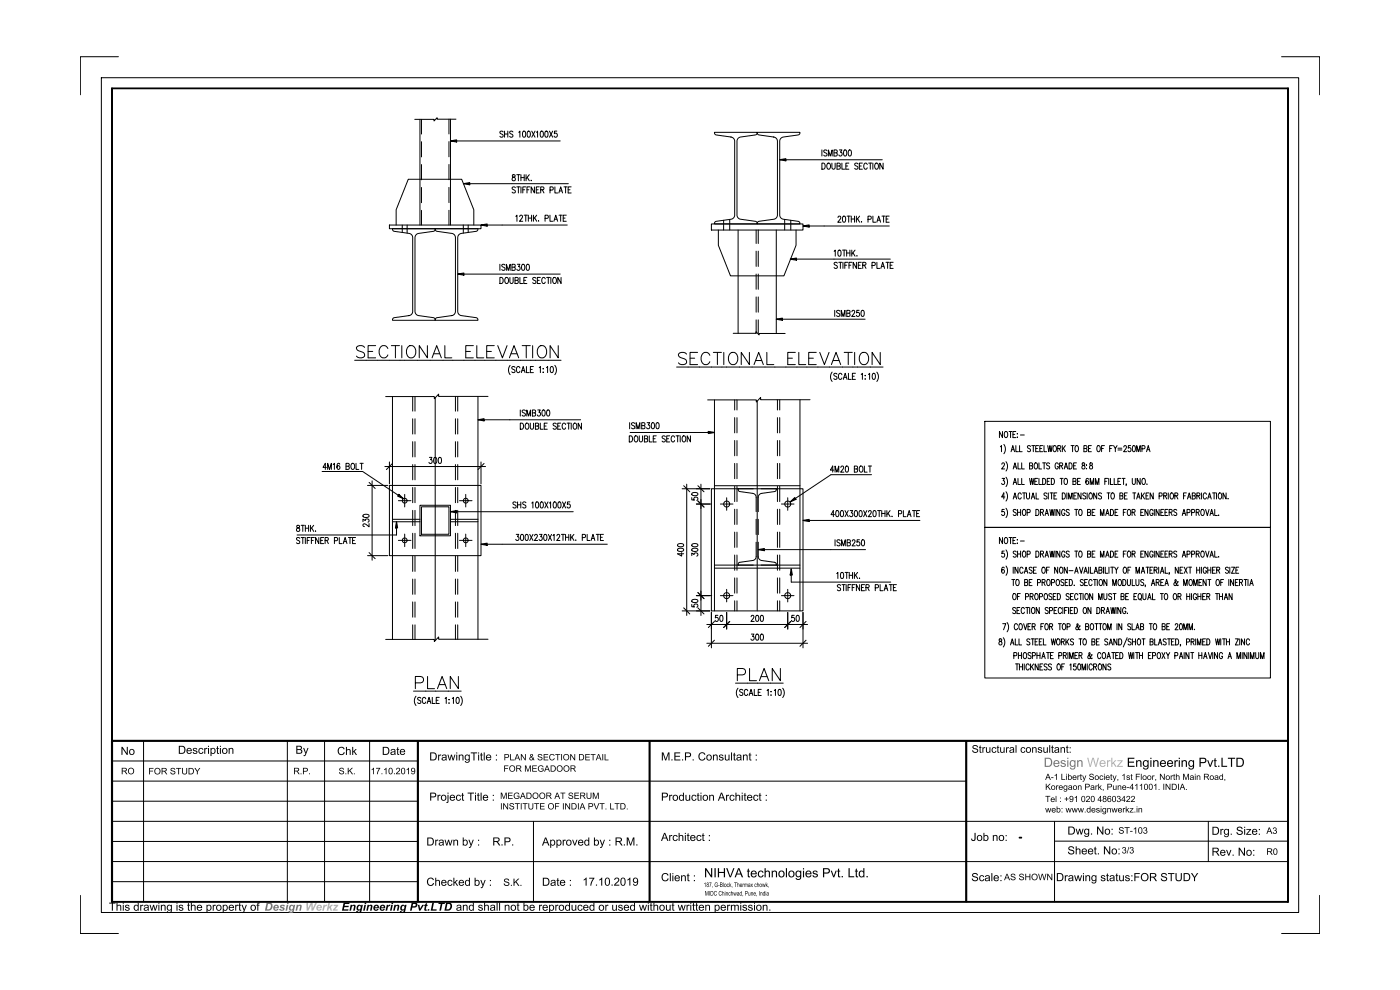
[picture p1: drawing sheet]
<svg xmlns="http://www.w3.org/2000/svg" width="420mm" height="297mm" viewBox="0 0 420 297" stroke-linecap="round" stroke-linejoin="round" font-family="sans-serif">
<!-- layer: S-ISMB-300 -->
<path d="M214.3 39.7h12.8l-.1 .4-.3 .4-5 .7-.5 .5-.2 .7 .1 22.4 .2 .5 .6 .4 4.8 .7 .3 .3 .1 .5h-12.8l.1-.5 .3-.3 5-.8 .5-.4 .2-.7-.1-22.4-.3-.6-.5-.3-4.8-.7-.3-.4zM227.1 39.7h12.8v.4l-.4 .4-4.9 .7-.5 .5-.2 .7v22.4l.2 .5 .6 .4 4.8 .7 .4 .3v.5h-12.8l.1-.5 .4-.3 4.9-.8 .5-.4 .2-.7-.1-22.4-.2-.5-.6-.4-4.7-.7-.4-.4zM117.7 68.6h12.8v.4l-.4 .4-4.9 .7-.5 .5-.2 .7v22.4l.2 .5 .6 .4 4.8 .7 .4 .3v.5h-12.8l.1-.5 .4-.3 4.9-.8 .5-.4 .2-.7v-22.4l-.3-.5-.5-.4-4.8-.7-.4-.4zM130.5 68.6h12.9l-.1 .4-.4 .4-4.9 .7-.5 .5-.2 .7v22.4l.3 .5 .5 .4 4.8 .7 .4 .3 .1 .5h-12.9l.1-.5 .4-.3 4.9-.8 .5-.4 .2-.7v-22.4l-.3-.5-.5-.4-4.8-.7-.4-.4zM117.7 118.9v72.9M130.5 119.3v72.8M143.4 118.9v72.9M214.3 119.9v63.3M239.9 119.9v63.3M227.1 120.3v62.9" fill="none" stroke="#000" stroke-width=".3"/>
<!-- layer: S-ISMC-150 -->
<g fill="none" stroke="#000" stroke-width=".3">
<path d="M126 35.8v31.7M126.4 35.8v4.4M134.7 35.7v4.5M135.1 35.7v31.8M126.4 42.5v4.6M126.4 49.4v4.5M126.4 56.2v4.6M134.7 42.5v4.5M134.7 49.3v4.6M134.7 56.2v4.6M120.6 67.5v.2M120.6 67.8v.2"/>
<path d="M120.6 68.2v.2M120.6 68.5v.2M120.6 68.8v.3M120.6 69.2v.2M120.6 69.5v.2M122.1 67.5v.1M122.1 67.7v.3M122.1 68.1v.2M122.1 68.4v.3M122.1 68.8v.2M122.1 69.1v.2M122.1 69.4v.3"/>
<path d="M122.1 69.8v.1M126.4 63.1v4.4M134.7 63.1v4.4M139 67.5v.1M139 67.7v.3M139 68.1v.2M139 68.4v.3M139 68.8v.2M139 69.1v.2M139 69.4v.3M139 69.8v.1M140.4 67.5v.2"/>
<path d="M140.4 67.8v.2M140.4 68.2v.2M140.4 68.5v.2M140.4 68.8v.3M140.4 69.2v.2M140.4 69.5v.2M217 66.1v.2M217 66.4v.2M217 66.7v.3M217 67.1v.2M217 67.4v.2M217 67.8v.2"/>
<path d="M217 68.1v.2M217 68.4v.3M217 68.8v.2M218.9 65.8v.2M218.9 66.1v.2M218.9 66.4v.3M218.9 66.8v.2M218.9 67.1v.2M218.9 67.5v.2M218.9 67.8v.2M218.9 68.1v.3M218.9 68.5v.2"/>
<path d="M218.9 68.8v.2M221.4 69v31M226.8 69v4M226.8 75.3v4.6M227.4 69v4M227.4 75.3v4.6M232.8 69v31M235.4 65.8v.2M235.4 66.1v.2M235.4 66.4v.3M235.4 66.8v.2M235.4 67.1v.2"/>
<path d="M235.4 67.5v.2M235.4 67.8v.2M235.4 68.1v.3M235.4 68.5v.2M235.4 68.8v.2M237.2 66.1v.2M237.2 66.4v.2M237.2 66.7v.3M237.2 67.1v.2M237.2 67.4v.2M237.2 67.8v.2M237.2 68.1v.2"/>
<path d="M237.2 68.4v.3M237.2 68.8v.2M226.8 82.2v4.6M226.8 89.1v4.5M226.8 95.9v4.1M227.4 82.2v4.6M227.4 89.1v4.5M227.4 95.9v4.1M123.8 118.9v4.4M124.5 118.9v4.4M136.6 118.9v4.4M137.3 118.9v4.4"/>
<path d="M220.4 119.9v3.1M221 119.9v3.1M233.2 119.9v3.1M233.9 119.9v3.1M123.8 125.6v4.6M123.8 132.5v4.6M123.8 139.3v4.6M124.5 125.6v4.6M124.5 132.5v4.6M124.5 139.3v4.6M136.6 125.6v4.6M136.6 132.5v4.6"/>
<path d="M136.6 139.3v4.6M137.3 125.6v4.6M137.3 132.5v4.6M137.3 139.3v4.6M220.4 125.3v4.5M220.4 132.1v4.6M220.4 139v4.6M221 125.3v4.5M221 132.1v4.6M221 139v4.6M233.2 125.3v4.5M233.2 132.1v4.6"/>
<path d="M233.2 139v4.6M233.9 125.3v4.5M233.9 132.1v4.6M233.9 139v4.6M123.8 146.2v4.6M123.8 153.1v4.6M123.8 159.9v4.6M124.5 146.2v4.6M124.5 153.1v4.6M124.5 159.9v4.6M126 151.5h9.1v9.2h-9.1zM126.4 152h8.3v8.2h-8.3z"/>
<path d="M136.6 146.2v4.6M136.6 153.1v4.6M136.6 159.9v4.6M137.3 146.2v4.6M137.3 153.1v4.6M137.3 159.9v4.6M220.4 145.9v4.5M220.4 152.7v4.6M220.4 159.6v4.6M221 145.9v4.5M221 152.7v4.6M221 159.6v4.6"/>
<path d="M221.4 146.6h.1M226 146.6h-4.6v.2l.4 .6 4.1 .6 .6 .4 .3 .8v4.3M226.8 155.8v4.5M227.4 155.8v4.5M228.3 146.6h4.5v.2l-.4 .6-4.1 .6-.6 .4-.3 .8v4.3M232.8 146.6h.1M233.2 145.9v4.5M233.2 152.7v4.6M233.2 159.6v4.6M233.9 145.9v4.5M233.9 152.7v4.6M233.9 159.6v4.6"/>
<path d="M123.8 166.8v4.6M123.8 173.7v4.6M124.5 166.8v4.6M124.5 173.7v4.6M136.6 166.8v4.6M136.6 173.7v4.6M137.3 166.8v4.6M137.3 173.7v4.6M220.4 166.5v4.5M220.4 173.3v4.6M221 166.5v4.5M221 173.3v4.6"/>
<path d="M221.4 169.5h.1M226.8 162.6v4.3l-.3 .8-.6 .4-4.1 .6-.4 .5v.3h4.6M227.4 162.6v4.3l.3 .8 .6 .4 4.1 .6 .4 .5v.3h-4.5M232.8 169.5h.1M233.2 166.5v4.5M233.2 173.3v4.6M233.9 166.5v4.5M233.9 173.3v4.6M123.8 180.5v4.6M123.8 187.4v4.4M124.5 180.5v4.6M124.5 187.4v4.4"/>
<path d="M136.6 180.5v4.6M136.6 187.4v4.4M137.3 180.5v4.6M137.3 187.4v4.4M220.4 180.2v3M221 180.2v3M233.2 180.2v3M233.9 180.2v3"/>
</g>
<!-- layer: S-GA -->
<g fill="none" stroke="#000" stroke-width=".3">
<path d="M136.8 35.7h-5.7v-.4l-.9 1v-.5h-5.8M219.9 100h6.9v-.5l.9 1v-.5h7.8M146.4 118.9h-14.8v-.7l-1.3 1.4v-.7h-14.6M243 119.9h-14.9v-.7l-1.3 1.4v-.7h-14.6M207.5 149.2v.7l.8 .1a.54 .54 0 0 1 0-.8 .54 .54 0 0 1 .8 .1 .54 .54 0 0 1-.1 .8M207.6 147.9l.9-.2 .8 .4a1.02 1.02 0 0 1-.9 .6 1.02 1.02 0 0 1-.9-.6zM208.9 151.2h4.4M208.9 146.6h4M209.3 150.3l1.9 1.8M209.3 145.7l1.9 1.8M210.2 145.2v39.4M207.5 166.7v-.8l.7 .4a.54 .54 0 0 1 .8-.4 .54 .54 0 0 1 0 .9"/>
<path d="M207.6 180l.9-.2 .8 .4a1.02 1.02 0 0 1-.9 .5 1.02 1.02 0 0 1-.9-.5zM207.6 164.6l.9-.2 .8 .4a1.02 1.02 0 0 1-.9 .6 1.02 1.02 0 0 1-.9-.6zM207.6 163.2l.9-.2 .8 .4a1.02 1.02 0 0 1-.9 .6 1.02 1.02 0 0 1-.9-.6zM208.9 178.6h4.6M209.3 177.7l1.9 1.9M146.4 191.7h-14.8v-.7l-1.3 1.4v-.6h-14.6M207.5 181.3v.7l.8 .1a.54 .54 0 0 1 0-.8 .54 .54 0 0 1 .8 0 .54 .54 0 0 1-.1 .8M208.9 183.2h4M209.3 182.3l1.9 1.8M212 187.3h30.2M213.4 183.7v5M214.3 186.4l-1.8 1.8"/>
<path d="M215.3 184.6h-.7l-.1 .7a.54 .54 0 0 1 .8 .1 .54 .54 0 0 1 0 .8 .54 .54 0 0 1-.8-.2M216.1 184.6h.2a1.02 1.02 0 0 1 .6 .9 1.02 1.02 0 0 1-.6 .9l-.4-.8zM218 183.7v5M218.9 186.4l-1.9 1.8M225.3 185l.3-.4 .5 .3-.9 1.5h1M226.8 184.6h.2a1.02 1.02 0 0 1 .6 .9 1.02 1.02 0 0 1-.6 .9l-.4-.8zM228.2 184.6h.2a1.02 1.02 0 0 1 .6 .9 1.02 1.02 0 0 1-.6 .9l-.4-.8zM236.3 183.7v5M237.2 186.4l-1.8 1.8M238.2 184.6h-.7l-.1 .7a.54 .54 0 0 1 .8 .1 .54 .54 0 0 1 0 .8 .54 .54 0 0 1-.8-.2M239 184.6h.2a1.02 1.02 0 0 1 .6 .9 1.02 1.02 0 0 1-.6 .9l-.4-.8zM240.8 183.7v5"/>
<path d="M241.8 186.4l-1.9 1.8"/>
</g>
<!-- layer: S-DIM-20 -->
<g fill="none" stroke="#000" stroke-width=".35">
<path d="M135.1 42.3l1.8-.3v.6zM139 55.1l1.9-.3v.6zM233.9 47.9l1.8-.3v.6zM144.3 67.5l1.8-.3v.6zM237 77.7l1.9-.3v.6zM240.8 67.8l1.9-.3v.6zM137.3 82.2l1.8-.3v.6zM232.8 95.7l1.9-.3v.6zM143.4 125.9l1.8-.3v.6zM212.5 129.4l1.8 .3-1.8 .3zM118.9 156.5l.3 1.8h-.6zM119.6 148.3l1.4 1.3-1.7-.8z"/>
<path d="M135.1 153.5l1.8-.3v.6zM237 150.5l1.4-1.2 .3 .5zM240.8 156.1l1.9-.3v.6zM144.3 163.2l1.8-.3v.6zM227.4 164.9l1.9-.4v.7zM237.3 170.6l.3 1.9h-.6z"/>
</g>
<g fill="#000">
<path d="M135.1 42.3l1.8-.3v.6zM139 55.1l1.9-.3v.6zM233.9 47.9l1.8-.3v.6zM144.3 67.5l1.8-.3v.6zM237 77.7l1.9-.3v.6zM240.8 67.8l1.9-.3v.6zM137.3 82.2l1.8-.3v.6zM232.8 95.7l1.9-.3v.6zM143.4 125.9l1.8-.3v.6zM212.5 129.4l1.8 .3-1.8 .3zM118.9 156.5l.3 1.8h-.6zM119.6 148.3l1.4 1.3-1.7-.8z"/>
<path d="M135.1 153.5l1.8-.3v.6zM237 150.5l1.4-1.2 .3 .5zM240.8 156.1l1.9-.3v.6zM144.3 163.2l1.8-.3v.6zM227.4 164.9l1.9-.4v.7zM237.3 170.6l.3 1.9h-.6z"/>
</g>
<g fill="none" stroke="#000" stroke-width=".3">
<path d="M136.9 42.3h31.1M140.9 55.1h29.6M235.7 47.9h28.9M146.1 67.5h24M238.9 77.7h28.1M242.7 67.8h24M139.1 82.2h28.9M234.7 95.7h24.8M115.4 139.9h30.2M116.8 138.6v6.5M117.7 139l-1.8 1.8M128.8 137.2h.8l-.5 .7a.54 .54 0 0 1 .5 .8 .54 .54 0 0 1-.9 0"/>
<path d="M130.3 137.3l.2-.1a1.02 1.02 0 0 1 .5 .9 1.02 1.02 0 0 1-.5 .9l-.5-.8zM131.7 137.3l.2-.1a1.02 1.02 0 0 1 .5 .9 1.02 1.02 0 0 1-.5 .9l-.5-.8zM144.3 138.6v6.5M145.2 139l-1.8 1.8M145.2 125.9h28.9M189 129.7h23.5M96.6 141.4h12.2l10.7 7.1M108.9 156.5v-.8l.7 .4a.54 .54 0 0 1 .8-.4 .54 .54 0 0 1-.1 .9M109 154.4l.9-.2 .8 .5a1.02 1.02 0 0 1-.9 .5 1.02 1.02 0 0 1-.9-.5zM110.2 145.6h6.1M110.7 157v1l-1.5-.9-.3 .6 .4 .2M110.7 144.7l1.8 1.8"/>
<path d="M111.6 144.2v23.8M118.9 158.3v2.2h-29.8M119.5 150.2h3.8M121.4 148.3v3.8M136.9 153.5h35M137.8 150.2h3.8M139.7 148.3v3.8M204.6 146.6h8.3M205.1 145.7l1.8 1.8M206 145.2v39.4M216.1 151.2h3.7M218 149.3v3.8"/>
<path d="M234.4 151.2h3.8M236.3 149.3v3.8M242.7 156.1h33.2M261.4 142.4h-12.2l-10.7 7.1M110.2 166.7h6.1M110.7 165.7l1.8 1.9M119.5 162.1h3.8M121.4 160.2v3.8M137.8 162.1h3.8M139.7 160.2v3.8M146.1 163.2h36M203.3 164.6l1-.2 .8 .4a1.02 1.02 0 0 1-1 .6 1.02 1.02 0 0 1-.9-.6z"/>
<path d="M203.3 163.2l1-.2 .8 .4a1.02 1.02 0 0 1-1 .6 1.02 1.02 0 0 1-.9-.6zM204.4 165.7v1.1l-1.2-.7h1.9M216.1 178.6h3.7M218 176.8v3.7M229.3 164.9h30.3M234.4 178.6h3.8M236.3 176.8v3.7M237.3 172.5v2.1h29.9M204.6 183.2h8.3M205.1 182.3l1.8 1.8M212 192.9h30.2M213.4 183.7v10.6"/>
<path d="M214.3 192l-1.8 1.9M225.4 190.2h.7l-.4 .7a.54 .54 0 0 1 .5 .8 .54 .54 0 0 1-1 0M226.8 190.3l.2-.1a1.02 1.02 0 0 1 .6 .9 1.02 1.02 0 0 1-.6 .9l-.4-.8zM228.2 190.3l.2-.1a1.02 1.02 0 0 1 .6 .9 1.02 1.02 0 0 1-.6 .9l-.4-.8zM240.8 183.7v10.6M241.8 192l-1.9 1.9"/>
<circle cx="121.4" cy="150.2" r=".73"/>
<circle cx="139.7" cy="150.2" r=".73"/>
<circle cx="218" cy="151.2" r=".92"/>
<circle cx="236.3" cy="151.2" r=".92"/>
<circle cx="121.4" cy="162.1" r=".73"/>
<circle cx="139.7" cy="162.1" r=".73"/>
<circle cx="218" cy="178.6" r=".92"/>
<circle cx="236.3" cy="178.6" r=".92"/>
</g>
<!-- layer: S-ISMB-SIZE -->
<g fill="none" stroke="#000" stroke-width=".3">
<path d="M150.9 39.6l-.3-.3-.7 .3 .2 .4 .8 .6-.3 .6-.7-.3M151.3 39.3v1.9M152.3 39.3v1.9M153.8 39.6l-.3-.3-.6 .3 .1 .4 .8 .6-.3 .6-.6-.3M155.6 39.7l.3-.4v1.9M156.9 39.4l.2-.1a1.02 1.02 0 0 1 .6 .9 1.02 1.02 0 0 1-.6 1l-.4-.8zM158.3 39.4l.2-.1a1.02 1.02 0 0 1 .6 .9 1.02 1.02 0 0 1-.6 1l-.4-.8zM159.5 39.3l1 1.9M160.5 39.3l-1 1.9M160.9 39.7l.3-.4v1.9M162.2 39.4l.2-.1a1.02 1.02 0 0 1 .6 .9 1.02 1.02 0 0 1-.6 1l-.4-.8zM163.6 39.4l.2-.1a1.02 1.02 0 0 1 .6 .9 1.02 1.02 0 0 1-.6 1l-.4-.8z"/>
<path d="M164.8 39.3l1 1.9M165.8 39.3l-1 1.9M167 39.3h-.7v.8a.54 .54 0 0 1 .8 0 .54 .54 0 0 1-.1 .8 .54 .54 0 0 1-.8-.1M151.3 40.2h1M153.7 52.5v.5a.67 .67 0 0 1 .8 .4 .67 .67 0 0 1-.3 .8 .58 .58 0 0 1-.7-.6 .58 .58 0 0 1 .8-.5l.1-.6zM154.6 56.3l-.4-.3-.6 .3 .1 .4 .9 .7-.4 .5-.6-.3M155 52.4h1M155 56h1M155.5 52.4v1.8M155.5 56v1.9M156.2 52.4v1.8M156.2 56v1.9"/>
<path d="M156.2 53.3h1M156.8 56.9h.6M157.2 52.4v1.8M157.7 56h-.9v1.9M157.8 52.4v1.8M158.1 56.9h.5M158.1 53.2l.7 1M158.8 52.4l-1 1.2M159 56h-.9v1.9M159.3 54l.1 .1M160.3 56v1.9l-1-1.9v1.9M160.8 56.9h.6"/>
<path d="M161.8 56h-1v1.9h1M162.2 56.9l.8-.1v-.7l-.8-.1v1.9M162.7 56.9l.5 1M165 57l.8-.1v-.8l-.8-.1v1.9M166.4 56v1.9h.9M167.6 57.9l.6-1.9 .5 1.9M167.8 57.3h.7M169.2 56h.9M169.6 56v1.9M170.4 56.9h.6M171.3 56h-.9v1.9h.9M246.5 48.9a.92 .92 0 0 1 1 .9 .92 .92 0 0 1-1 .9z"/>
<path d="M246.5 45v1.8M248 45.2l-.3-.2-.6 .2 .1 .5 .8 .6-.3 .5-.6-.3M248.3 49l.1-.1a.94 .94 0 0 1 .7 .9 .94 .94 0 0 1-.7 .9 1.22 1.22 0 0 1-.1-1.7zM248.5 46.8v-1.8l.5 1.8 .6-1.8v1.8M249.5 48.9v1.3l.4 .5 .5-.2 .1-1.6M250.1 45.8l.9 .2 .1 .5-.3 .3h-.7v-1.8l.9 .1 .1 .4-.3 .3M251 49.8l1 .2v.4l-.3 .3h-.7v-1.8l1 .2v.5l-.3 .2M251.7 45h.8l-.4 .7a.54 .54 0 0 1 .4 .8 .54 .54 0 0 1-.9 0M252.5 48.9v1.8h.9M253.2 45.1l.2-.1a1.02 1.02 0 0 1 .6 .9 1.02 1.02 0 0 1-.6 .9l-.4-.8zM253.7 49.8h.6M254.6 45.1l.2-.1a1.02 1.02 0 0 1 .6 .9 1.02 1.02 0 0 1-.6 .9l-.4-.8z"/>
<path d="M254.6 48.9h-.9v1.8h.9M257.3 49.2l-.3-.3-.6 .3 .1 .4 .8 .6-.3 .5-.6-.2M257.7 49.8h.6M258.7 48.9h-1v1.8h1M260.1 49.4a.54 .54 0 0 0-.6-.5 .54 .54 0 0 0-.4 .7v.5a.54 .54 0 0 0 .4 .6 .54 .54 0 0 0 .6-.4M260.5 48.9h1M261 48.9v1.8M261.8 48.9v1.8M262.6 49l.2-.1a.94 .94 0 0 1 .7 .9 .94 .94 0 0 1-.7 .9 1.22 1.22 0 0 1-.2-1.7zM264.9 48.9v1.8l-1-1.8v1.8M149.9 79.3v1.8M151.5 79.5l-.4-.2-.6 .2 .1 .5 .9 .6-.4 .5-.6-.3"/>
<path d="M154.7 64.9l.3-.4v1.9M155.2 79.3h.7l-.4 .7a.54 .54 0 0 1 .5 .8 .54 .54 0 0 1-1-.1M155.9 65l.3-.5 .5 .4-.9 1.5h1M156.6 79.3h.2a1.02 1.02 0 0 1 .6 .9 1.02 1.02 0 0 1-.6 .9l-.4-.8zM157.2 64.5h1M157.7 64.5v1.9M158 79.3h.2a1.02 1.02 0 0 1 .6 .9 1.02 1.02 0 0 1-.6 .9l-.4-.8zM158.5 64.5v1.9M158.5 65.4h.9M159.4 64.5v1.9M160 64.5v1.9M160.3 65.3l.7 1.1"/>
<path d="M161 64.5l-1 1.3M161.5 66.2l.1 .1M163.5 65.5l.8-.1v-.8l-.8-.1v1.9M164.9 64.5v1.9h.9M166.1 66.4l.6-1.9 .6 1.9M166.3 65.8h.7M167.7 64.5h.9M168.2 64.5v1.9M168.9 65.4h.6M169.8 64.5h-.9v1.9h.9M250.2 75.4l.3-.4v1.8M251.1 78.9l-.3-.2-.6 .2 .1 .5 .8 .6-.3 .5-.6-.3"/>
<path d="M251.3 65.3l.3-.5 .6 .4-.9 1.5h1M251.5 75.1l.2-.1a1.02 1.02 0 0 1 .6 .9 1.02 1.02 0 0 1-.6 .9l-.4-.7zM251.6 78.7h.9M252.1 78.7v1.8M252.7 75h1M252.8 78.7v1.8M252.9 64.9l.2-.1a1.02 1.02 0 0 1 .6 .9 1.02 1.02 0 0 1-.6 1l-.4-.8zM253.2 75v1.8M253.4 79.5h.5M253.9 75v1.8M253.9 75.9h1M254.1 64.8h.9"/>
<path d="M254.3 78.7h-.9v1.8M254.6 64.8v1.9M254.6 79.5h.6M254.9 75v1.8M255.3 64.8v1.9M255.3 65.7h1M255.5 75v1.8M255.5 78.7h-.9v1.8M255.8 75.8l.7 1M256.3 64.8v1.9M256.5 75l-1 1.2M256.9 64.8v1.9"/>
<path d="M256.9 78.7v1.8l-1-1.8v1.8M257 76.7l.1 .1M257.2 65.6l.6 1.1M257.4 79.5h.6M257.8 64.8l-.9 1.2M258.3 78.7h-.9v1.8h.9M258.4 66.5l.1 .1M258.8 79.5h.8v-.7l-.8-.1v1.8M259.2 79.5l.5 1M260.3 65.8l.9-.1v-.8l-.9-.1v1.9M261.5 79.6l.9-.1v-.7l-.9-.1v1.8M261.8 64.8v1.9h.8"/>
<path d="M263 66.7l.6-1.9 .5 1.9M263 78.7v1.8h.8M263.2 66h.7M264.4 79.9h.7M264.5 64.8h1M265 64.8v1.9M265.7 78.7h1M265.8 65.7h.5M266.2 78.7v1.8M266.7 64.8h-.9v1.9h.9M267 79.5h.5M267.9 78.7h-.9v1.8h.9"/>
<path d="M149.9 83.2a.92 .92 0 0 1 1 .9 .92 .92 0 0 1-1 .9zM151.7 83.3l.1-.1a.94 .94 0 0 1 .7 .9 .94 .94 0 0 1-.7 .9 1.22 1.22 0 0 1-.1-1.7zM151.9 81.1v-1.8l.5 1.8 .6-1.8v1.8M152.9 83.2v1.3l.5 .5 .4-.2 .1-1.6M153.6 80.1l.9 .2v.4l-.3 .4h-.6v-1.8l.9 .1v.6l-.3 .1M154.5 84.1l.9 .2v.4l-.3 .3h-.6v-1.8l.9 .2v.3l-.3 .4M155.9 83.2v1.8h.9M157.1 84.1h.6M158 83.2h-.9v1.8h.9M160.7 83.5l-.3-.3-.6 .3 .1 .4 .8 .6-.3 .5-.6-.2M161.2 84.1h.5M162.1 83.2h-.9v1.8h.9"/>
<path d="M163.5 83.6a.54 .54 0 0 0-.6-.4 .54 .54 0 0 0-.4 .7v.4a.54 .54 0 0 0 .4 .7 .54 .54 0 0 0 .6-.4M164 83.2h.9M164.4 83.2v1.8M165.2 83.2v1.8M166.1 83.3l.1-.1a.94 .94 0 0 1 .7 .9 .94 .94 0 0 1-.7 .9 1.22 1.22 0 0 1-.1-1.7zM168.3 83.2v1.8l-1-1.8v1.8M250.4 93.1v1.8M251.9 93.3l-.4-.2-.6 .2 .2 .5 .8 .6-.4 .5-.6-.3M252.3 94.9v-1.8l.6 1.8 .5-1.8v1.8M254 94l.9 .1 .1 .5-.4 .3h-.6v-1.8l.9 .2 .1 .3-.4 .4M255.5 93.5l.3-.4 .6 .3-.9 1.5h.9M257.7 93.1h-.7l-.1 .8a.54 .54 0 0 1 .8 0 .54 .54 0 0 1-.1 .8 .54 .54 0 0 1-.8-.1"/>
<path d="M258.5 93.2l.2-.1a1.02 1.02 0 0 1 .5 .9 1.02 1.02 0 0 1-.5 .9l-.5-.8zM264.2 80.5l.6-1.8 .5 1.8M153 109.6a2.21 2.21 0 0 0 0 2.8M154.5 110.2l-.4-.3-.6 .3 .1 .4 .9 .6-.4 .6-.6-.3M155.9 110.4a.54 .54 0 0 0-.6-.5 .54 .54 0 0 0-.4 .7v.5a.54 .54 0 0 0 .4 .7 .54 .54 0 0 0 .6-.5M156.4 111.8l.5-1.9 .6 1.9M156.6 111.2h.7M157.9 109.9v1.9h.8M159.1 110.8h.5M160 109.9h-.9v1.9h.9M161.7 110.3l.4-.4v1.9M162.9 110.5v.2z"/>
<path d="M162.9 111.6v.2zM163.9 110.3l.3-.4v1.9M165.2 110l.2-.1a1.02 1.02 0 0 1 .6 .9 1.02 1.02 0 0 1-.6 1l-.4-.8zM166.4 109.6a2.21 2.21 0 0 1 0 2.8M249.6 111.6a2.21 2.21 0 0 0 0 2.8M251.1 112.2l-.4-.2-.6 .2 .1 .5 .9 .6-.4 .5-.6-.3M252.5 112.4a.54 .54 0 0 0-.6-.4 .54 .54 0 0 0-.4 .7v.4a.54 .54 0 0 0 .4 .7 .54 .54 0 0 0 .6-.4M252.9 113.8l.6-1.8 .6 1.8M253.1 113.2h.7M254.5 112v1.8h.8M255.7 112.8h.5M256.6 112h-.9v1.8h.9"/>
<path d="M258.3 112.3l.4-.3v1.8M259.5 112.6v.1zM259.5 113.6v.2zM260.5 112.3l.3-.3v1.8M261.8 112h.2a1.02 1.02 0 0 1 .6 .9 1.02 1.02 0 0 1-.6 .9l-.4-.8zM263 111.6a2.21 2.21 0 0 1 0 2.8M99.9 139.3l.4-.3v1.8M101.9 139.2l-.3-.2a1.05 1.05 0 0 0-.1 1.8 .52 .52 0 0 0 .5-.7 .52 .52 0 0 0-.9-.2v.3M103.8 139.8l.9 .2 .1 .4-.4 .4h-.6v-1.8l.9 .1 .1 .4-.4 .3M105.5 139.1l.2-.1a.94 .94 0 0 1 .7 .9 .94 .94 0 0 1-.7 .9 1.22 1.22 0 0 1-.2-1.7zM106.8 139v1.8h.8M108 139h.9"/>
<path d="M108.5 139v1.8M156 126.9a.92 .92 0 0 1 1.1 .9 .92 .92 0 0 1-1.1 .9zM156 123v1.8M157.6 123.2l-.4-.2-.6 .2 .1 .5 .9 .6-.4 .5-.6-.3M157.8 127l.1-.1a.94 .94 0 0 1 .8 .9 .94 .94 0 0 1-.8 .9 1.22 1.22 0 0 1-.1-1.7zM158 124.8v-1.8l.6 1.8 .5-1.8v1.8M159 126.9v1.3l.5 .5 .5-.2v-1.6M159.7 123.8l.9 .2 .1 .4-.4 .4h-.6v-1.8l.9 .1v.6l-.3 .1M160.6 127.8l.9 .2 .1 .4-.4 .3h-.6v-1.8l.9 .2v.5l-.3 .2M161.3 123h.7l-.4 .7a.54 .54 0 0 1 .5 .8 .54 .54 0 0 1-1-.1M162 126.9v1.8h.9M162.7 123h.3a1.02 1.02 0 0 1 .5 .9 1.02 1.02 0 0 1-.5 .9l-.5-.8z"/>
<path d="M163.2 127.8h.6M164.1 123h.3a1.02 1.02 0 0 1 .5 .9 1.02 1.02 0 0 1-.5 .9l-.5-.8zM164.1 126.9h-.9v1.8h.9M166.9 127.2l-.4-.3-.6 .3 .1 .4 .9 .6-.4 .5-.6-.2M167.3 127.8h.5M168.2 126.9h-.9v1.8h.9M169.7 127.3a.54 .54 0 0 0-.7-.4 .54 .54 0 0 0-.4 .7v.4a.54 .54 0 0 0 .4 .7 .54 .54 0 0 0 .7-.4M170.1 126.9h.9M170.6 126.9v1.8M171.3 126.9v1.8M172.2 127l.1-.1a.94 .94 0 0 1 .7 .9 .94 .94 0 0 1-.7 .9 1.22 1.22 0 0 1-.1-1.7zM174.4 126.9v1.8l-1-1.8v1.8"/>
<path d="M188.7 130.7a.92 .92 0 0 1 1 .9 .92 .92 0 0 1-1 1zM188.8 126.8v1.8M190.4 127l-.4-.2-.6 .2 .1 .5 .9 .6-.4 .5-.6-.3M190.5 130.8l.1-.1a.94 .94 0 0 1 .7 .9 .94 .94 0 0 1-.7 1 1.22 1.22 0 0 1-.1-1.8zM190.8 128.6v-1.8l.6 1.8 .5-1.8v1.8M191.7 130.7v1.3l.5 .6 .4-.3 .1-1.6M192.5 127.6l.9 .2 .1 .5-.4 .3h-.6v-1.8l.9 .1 .1 .4-.4 .3M193.3 131.6l.9 .2 .1 .4-.4 .4h-.6v-1.9l.9 .2v.5l-.3 .2M194.1 126.8h.7l-.4 .7a.54 .54 0 0 1 .5 .8 .54 .54 0 0 1-1 0M194.7 130.7v1.9h.9M195.5 126.9l.3-.1a1.02 1.02 0 0 1 .5 .9 1.02 1.02 0 0 1-.5 .9l-.5-.8zM195.9 131.6h.6"/>
<path d="M196.8 130.7h-.9v1.9h.9M196.9 126.9l.3-.1a1.02 1.02 0 0 1 .5 .9 1.02 1.02 0 0 1-.5 .9l-.5-.8zM199.6 131l-.4-.3-.6 .3 .1 .4 .9 .6-.4 .6-.6-.3M200 131.6h.5M200.9 130.7h-.9v1.9h.9M202.3 131.2a.54 .54 0 0 0-.6-.5 .54 .54 0 0 0-.4 .7v.5a.54 .54 0 0 0 .4 .6 .54 .54 0 0 0 .6-.4M202.8 130.7h.9M203.3 130.7v1.9M204 130.7v1.9M204.9 130.8l.1-.1a.94 .94 0 0 1 .7 .9 .94 .94 0 0 1-.7 1 1.22 1.22 0 0 1-.1-1.8zM207.1 130.7v1.9l-1-1.9v1.9M253.7 139.9l.2-.1a1.02 1.02 0 0 1 .6 .9 1.02 1.02 0 0 1-.6 .9l-.4-.8z"/>
<path d="M258 139.9l.1-.1a.94 .94 0 0 1 .8 .9 .94 .94 0 0 1-.8 .9 1.22 1.22 0 0 1-.1-1.7zM259.2 139.8v1.8h.9M260.4 139.8h1M260.9 139.8v1.8M89.1 157.6v.6a.67 .67 0 0 1 .7 .4 .67 .67 0 0 1-.2 .8 .58 .58 0 0 1-.7-.6 .58 .58 0 0 1 .7-.5l.2-.7zM90.3 157.6h1M90.8 157.6v1.8M91.6 157.6v1.8M91.6 158.4h1M92.6 157.6v1.8M93.1 157.6v1.8M93.5 158.3l.6 1.1"/>
<path d="M94.1 157.6l-1 1.2M94.6 159.2l.1 .1M97.9 140.2h-1l.7-1.2v1.8M98.3 140.8v-1.8l.5 1.8 .6-1.8v1.8M154.8 150.8l-.3-.3-.7 .3 .2 .4 .8 .6-.3 .6-.7-.3M155.2 150.5v1.9M155.2 151.4h1M156.2 150.5v1.9M157.7 150.8l-.3-.3-.6 .3 .1 .4 .8 .6-.3 .6-.6-.3M159.5 150.9l.3-.4v1.9M160.8 150.6l.2-.1a1.02 1.02 0 0 1 .6 1 1.02 1.02 0 0 1-.6 .9l-.4-.8zM162.2 150.6l.2-.1a1.02 1.02 0 0 1 .6 1 1.02 1.02 0 0 1-.6 .9l-.4-.8z"/>
<path d="M163.4 150.5l1 1.9M164.4 150.5l-1 1.9M164.8 150.9l.3-.4v1.9M166.1 150.6l.2-.1a1.02 1.02 0 0 1 .6 1 1.02 1.02 0 0 1-.6 .9l-.4-.8zM167.5 150.6l.2-.1a1.02 1.02 0 0 1 .6 1 1.02 1.02 0 0 1-.6 .9l-.4-.8zM168.7 150.5l1 1.9M169.7 150.5l-1 1.9M170.9 150.5h-.7v.8a.54 .54 0 0 1 .8 .1 .54 .54 0 0 1-.1 .7 .54 .54 0 0 1-.8-.1M250.1 141h-1l.7-1.2v1.8M250.3 154.4h-1l.7-1.3v1.9M250.5 141.6v-1.8l.5 1.8 .6-1.8v1.8M250.9 153.2l.2-.1a1.02 1.02 0 0 1 .5 1 1.02 1.02 0 0 1-.5 .9l-.5-.8z"/>
<path d="M252.2 140.2l.3-.4 .5 .3-.9 1.5h1M252.3 153.2l.2-.1a1.02 1.02 0 0 1 .5 1 1.02 1.02 0 0 1-.5 .9l-.5-.8zM253.4 153.1l1 1.9M254.4 153.1l-1 1.9M255 153.1h.7l-.4 .7a.54 .54 0 0 1 .5 .9 .54 .54 0 0 1-1-.1M256.2 140.7l1 .1v.5l-.3 .3h-.7v-1.8l1 .2v.3l-.3 .4M256.4 153.2l.2-.1a1.02 1.02 0 0 1 .6 1 1.02 1.02 0 0 1-.6 .9l-.4-.8zM257.8 153.2l.2-.1a1.02 1.02 0 0 1 .6 1 1.02 1.02 0 0 1-.6 .9l-.4-.8zM259 153.1l1 1.9M260 153.1l-1 1.9M260.5 153.6l.3-.5 .5 .4-.9 1.5h1M262 153.2l.2-.1a1.02 1.02 0 0 1 .6 1 1.02 1.02 0 0 1-.6 .9l-.4-.8z"/>
<path d="M263.2 153.1h1M263.7 153.1v1.9M264.5 153.1v1.9M264.5 154h.9M265.4 153.1v1.9M266 153.1v1.9M266.3 153.9l.7 1.1M267 153.1l-1 1.3M267.5 154.8l.1 .1M269.5 154.1l.8-.1v-.8l-.8-.1v1.9M271 153.1v1.9h.8M272.1 155l.6-1.9 .6 1.9"/>
<path d="M272.3 154.4h.7M273.7 153.1h.9M274.2 153.1v1.9M274.9 154h.6M275.8 153.1h-.9v1.9h.9M89.9 161.5l-.3-.3-.7 .3 .2 .4 .8 .6-.3 .5-.7-.2M90.3 161.2h1M90.8 161.2v1.8M91.6 161.2v1.8M92.1 162.1h.6M93 161.2h-.9v1.8M93.4 162.1h.6"/>
<path d="M94.3 161.2h-.9v1.8M95.6 161.2v1.8l-1-1.8v1.8M96.2 162.1h.5M97.1 161.2h-.9v1.8h.9M97.5 162.1l.8-.1v-.7l-.8-.1v1.8M98 162.1l.5 .9M100.3 162.2l.8-.1v-.8l-.8-.1v1.8M101.8 161.2v1.8h.8M103 163l.5-1.8 .6 1.8M103.2 162.4h.7M104.5 161.2h1M105 161.2v1.8"/>
<path d="M105.7 162.1h.6M106.6 161.2h-.9v1.8h.9M154.8 160.3h.8l-.4 .7a.54 .54 0 0 1 .4 .8 .54 .54 0 0 1-.9 0M156.3 160.4l.2-.1a1.02 1.02 0 0 1 .6 .9 1.02 1.02 0 0 1-.6 .9l-.4-.8zM157.7 160.4l.2-.1a1.02 1.02 0 0 1 .6 .9 1.02 1.02 0 0 1-.6 .9l-.4-.8zM158.9 160.3l1 1.8M159.9 160.3l-1 1.8M160.3 160.7l.3-.4 .6 .3-.9 1.5h1M161.8 160.3h.8l-.4 .7a.54 .54 0 0 1 .4 .8 .54 .54 0 0 1-.9 0M163.3 160.4l.2-.1a1.02 1.02 0 0 1 .6 .9 1.02 1.02 0 0 1-.6 .9l-.4-.8zM164.5 160.3l.9 1.8M165.4 160.3l-.9 1.8"/>
<path d="M165.9 160.6l.3-.3v1.8M167 160.7l.3-.4 .6 .3-.9 1.5h.9M168.4 160.3h.9M168.9 160.3v1.8M169.6 160.3v1.8M169.6 161.1h1M170.6 160.3v1.8M171.2 160.3v1.8M171.5 161.1l.6 1M172.1 160.3l-.9 1.2M172.7 161.9l.1 .1M174.6 161.2l.9-.1v-.7l-.9-.1v1.8"/>
<path d="M176.1 160.3v1.8h.8M177.3 162.1l.6-1.8 .5 1.8M177.5 161.5h.7M178.8 160.3h1M179.3 160.3v1.8M180.1 161.1h.5M181 160.3h-.9v1.8h.9M250.5 161.9v1.8M251 172l.3-.3v1.8M252 162.2l-.4-.3-.6 .3 .2 .4 .8 .6-.4 .5-.6-.2M252.1 175.6l-.3-.3-.7 .3 .2 .4 .8 .7-.3 .5-.7-.3M252.3 171.8l.2-.1a1.02 1.02 0 0 1 .6 .9 1.02 1.02 0 0 1-.6 .9l-.4-.8z"/>
<path d="M252.4 163.7v-1.8l.6 1.8 .5-1.8v1.8M252.5 175.3h1M253 175.3v1.9M253.5 171.7h.9M253.8 175.3v1.9M254 171.7v1.8M254.1 162.8l.9 .1 .1 .5-.4 .3h-.6v-1.8l.9 .2v.5l-.3 .2M254.3 176.2h.6M254.7 171.7v1.8M254.7 172.6h1M255.3 175.3h-1v1.9M255.6 176.2h.6"/>
<path d="M255.6 162.3l.3-.4 .6 .3-.9 1.5h.9M255.7 171.7v1.8M256.3 171.7v1.8M256.5 175.3h-.9v1.9M256.6 172.5l.6 1M257.2 171.7l-.9 1.2M257.8 161.9h-.7l-.1 .8a.54 .54 0 0 1 .8 0 .54 .54 0 0 1-.1 .8 .54 .54 0 0 1-.8-.1M257.8 173.3l.1 .1M257.8 175.3v1.9l-.9-1.9v1.9M258.4 176.2h.6M258.6 162l.2-.1a1.02 1.02 0 0 1 .5 .9 1.02 1.02 0 0 1-.5 .9l-.5-.8zM259.3 175.3h-.9v1.9h.9"/>
<path d="M259.7 176.2l.9-.1v-.7l-.9-.1v1.9M260.2 176.2l.5 1M262.5 176.3l.9-.1v-.8l-.9-.1v1.9M264 175.3v1.9h.8M265.2 177.2l.5-1.9 .6 1.9M265.4 176.6h.7M266.7 175.3h1M267.2 175.3v1.9M268 176.2h.5M268.9 175.3h-.9v1.9h.9M124.8 208.8a2.21 2.21 0 0 0 0 2.8M126.2 209.4l-.3-.2-.6 .2 .1 .5 .8 .6-.3 .5-.6-.3"/>
<path d="M127.7 209.6a.54 .54 0 0 0-.7-.4 .54 .54 0 0 0-.3 .7v.4a.54 .54 0 0 0 .3 .7 .54 .54 0 0 0 .7-.4M128.1 211l.6-1.8 .5 1.8M128.3 210.4h.7M129.7 209.2v1.8h.8M130.8 210h.6M131.7 209.2h-.9v1.8h.9M133.5 209.5l.3-.3v1.8M134.7 209.8v.1zM134.7 210.8v.2zM135.7 209.5l.3-.3v1.8M137 209.2h.2a1.02 1.02 0 0 1 .6 .9 1.02 1.02 0 0 1-.6 .9l-.4-.8zM138.2 208.8a2.21 2.21 0 0 1 0 2.8"/>
<path d="M221.3 206.4a2.21 2.21 0 0 0 0 2.8M222.8 207l-.3-.2-.7 .2 .2 .5 .8 .6-.3 .5-.7-.3M224.3 207.2a.54 .54 0 0 0-.7-.4 .54 .54 0 0 0-.4 .7v.4a.54 .54 0 0 0 .4 .7 .54 .54 0 0 0 .7-.4M224.7 208.6l.6-1.8 .5 1.8M224.9 208h.7M226.2 206.8v1.8h.9M227.4 207.6h.6M228.3 206.8h-.9v1.8h.9M230.1 207.1l.3-.3v1.8M231.3 207.4v.2zM231.3 208.4v.2zM232.2 207.1l.4-.3v1.8"/>
<path d="M233.6 206.9l.2-.1a1.02 1.02 0 0 1 .5 .9 1.02 1.02 0 0 1-.5 .9l-.5-.8zM234.7 206.4a2.21 2.21 0 0 1 0 2.8"/>
</g>
<!-- layer: S-BASE PLATE -->
<g fill="none" stroke="#000" stroke-width=".3">
<path d="M116.8 67.5h27.5v1.1h-27.5zM118.8 67.5v-4.6l3.7-9.1h16l3.6 9.1v4.6M213.4 67.2h27.4v1.8h-27.4zM215.5 69v4.6l3.6 9.1h16l3.7-9.1v-4.6M116.8 145.6h27.5v21.1h-27.5zM117.7 156.5h8.3M117.7 155.8h8.3M135.1 156.5h8.3M135.1 155.8h8.3M213.4 146.6h27.4v36.6h-27.4zM214.3 145.7h25.6M214.3 169.5h25.6"/>
<path d="M214.3 170.4h25.6"/>
</g>
<!-- layer: S-SUBTITLE-100 -->
<g fill="none" stroke="#000" stroke-width=".3">
<path d="M106.4 108.1h61.9M109.4 104.2a1.38 1.38 0 0 0-1.4-.6 1.38 1.38 0 0 0-1.1 .9l.4 .6 1.4 .5a.89 .89 0 0 1 .6 .7 .89 .89 0 0 1-.3 .9 1.68 1.68 0 0 1-2.1-.4M110.4 105.4h1.4M112.7 103.7h-2.3v3.6h2.3M116.3 104.5a1.35 1.35 0 0 0-1.5-.8 1.35 1.35 0 0 0-1.1 1.4 1.6 1.6 0 0 0 .4 1.7 1.6 1.6 0 0 0 1.7 .4l.5-.7M117.4 103.7h2.4M118.6 103.7v3.6M120.5 103.7v3.6M122.6 103.8a1.68 1.68 0 0 1 2 .6 1.68 1.68 0 0 1-.1 2.1 1.35 1.35 0 0 1-1.5 .8 1.35 1.35 0 0 1-1.1-1.4 2.22 2.22 0 0 1 .7-2.1zM128.2 103.7v3.6l-2.5-3.6v3.6M129.6 107.3l1.4-3.6 1.4 3.6M130.1 106.1h1.8"/>
<path d="M133.4 103.7v3.6h2.1M139.7 105.4h1.4M142 103.7h-2.3v3.6h2.3M143 103.7v3.6h2.1M146 105.4h1.4M148.2 103.7h-2.2v3.6h2.2M149.3 103.7l1.4 3.6 1.4-3.6M152.8 107.3l1.4-3.6 1.4 3.6M153.3 106.1h1.7M156.6 103.7h2.5M157.8 103.7v3.6M159.8 103.7v3.6"/>
<path d="M161.5 104.2a1.35 1.35 0 0 1 1.5-.5 1.35 1.35 0 0 1 .9 1.4 1.6 1.6 0 0 1-.3 1.7 1.6 1.6 0 0 1-1.8 .4 2.27 2.27 0 0 1-.3-3zM167.4 103.7v3.6l-2.4-3.6v3.6M202.9 110.1h62M205.9 106.2a1.38 1.38 0 0 0-1.3-.6 1.38 1.38 0 0 0-1.1 1l.3 .5 1.4 .5a.89 .89 0 0 1 .7 .7 .89 .89 0 0 1-.3 .9 1.68 1.68 0 0 1-2.1-.4M207 107.4h1.4M209.2 105.7h-2.2v3.7h2.2M212.9 106.6a1.35 1.35 0 0 0-1.5-.9 1.35 1.35 0 0 0-1.1 1.4 1.6 1.6 0 0 0 .3 1.7 1.6 1.6 0 0 0 1.8 .4l.5-.7M213.9 105.7h2.5M215.2 105.7v3.7M217.1 105.7v3.7M218.8 106.2a1.35 1.35 0 0 1 1.6-.5 1.35 1.35 0 0 1 .9 1.4 1.6 1.6 0 0 1-.4 1.7 1.6 1.6 0 0 1-1.7 .4 2.27 2.27 0 0 1-.4-3zM224.8 105.7v3.7l-2.5-3.7v3.7"/>
<path d="M226.2 109.4l1.4-3.7 1.4 3.7M226.7 108.1h1.7M230 105.7v3.7h2.1M236.3 107.4h1.4M238.5 105.7h-2.2v3.7h2.2M239.6 105.7v3.7h2.1M242.6 107.4h1.4M244.8 105.7h-2.2v3.7h2.2M245.9 105.7l1.4 3.7 1.4-3.7M249.4 109.4l1.4-3.7 1.3 3.7M249.9 108.1h1.7M253.2 105.7h2.4"/>
<path d="M254.4 105.7v3.7M256.3 105.7v3.7M258.1 106.2a1.35 1.35 0 0 1 1.5-.5 1.35 1.35 0 0 1 .9 1.4 1.6 1.6 0 0 1-.3 1.7 1.6 1.6 0 0 1-1.8 .4 2.27 2.27 0 0 1-.3-3zM264 105.7v3.7l-2.4-3.7v3.7M124 207.3h14.3M124.6 204.8h1.5a.96 .96 0 0 0 1-.9 .96 .96 0 0 0-1-1h-1.5v3.7M128.2 202.9v3.7h2.1M131.2 206.6l1.4-3.7 1.4 3.7M131.7 205.3h1.8M137.5 202.9v3.7l-2.5-3.7v3.7M220.6 204.9h14.3M221.2 202.4h1.5a.96 .96 0 0 0 .9-.9 .96 .96 0 0 0-.9-1h-1.5v3.7"/>
<path d="M224.8 200.5v3.7h2.1M227.8 204.2l1.4-3.7 1.4 3.7M228.3 202.9h1.7M234.1 200.5v3.7l-2.5-3.7v3.7"/>
</g>
<!-- layer: S-DRAWINGSHEET -->
<g fill="none" stroke="#000" stroke-width=".3">
<path d="M35.5 17h-11.4v11.4M384.4 17h11.4v11.4M30.4 23.3h359.1v250.4h-359.1zM33.6 228.2h91.7M33.6 234.3h91.7M43.1 222.2v48.3M86.2 222.2v48.3M97.3 222.2v48.3M110.9 222.2v48.3M125.3 222.2v48.3M125.3 234.3h164.5M194.8 222.2v48.3"/>
<path d="M289.8 222.2v48.3M386.3 222.2h-352.7v48.3M33.6 240.3h91.7M33.6 246.3h256.2M33.6 252.4h91.7M33.6 258.4h352.7M33.6 264.4h91.7"/>
</g>
<!-- layer: S-DRGSHEETTEXT -->
<g fill="#000">
<path d="M36.4 224h.4l1.2 1.9v-1.9h.3v2.4h-.3l-1.3-1.9v1.9h-.3zM38.7 225.6a.9 .9 0 0 1 1.8 0 .9 .9 0 0 1-1.8 0zM39.2 225a.62 .62 0 0 0-.1 .9 .62 .62 0 0 0 .9 .1 .64 .64 0 0 0 0-.8 .64 .64 0 0 0-.8-.2z"/>
<path d="M36.5 230.3h1.2l.3 .2a.52 .52 0 0 1 0 .6 .52 .52 0 0 1-.5 .2l.7 .9h-.3l-.8-.8h-.3v.8h-.3zM36.8 230.5v.6l1-.1-.2-.4zM38.4 231.3a.97 .97 0 0 1 1.9 0 .97 .97 0 0 1-1.9 0zM38.6 231.2a.75 .75 0 0 0 1.5 0 .75 .75 0 0 0-1.5 0z"/>
<path d="M53.6 223.7h.9a1.21 1.21 0 0 1 1.1 1.2 1.21 1.21 0 0 1-1.1 1.2h-.9zM53.9 224v1.8h.6a.92 .92 0 0 0 .8-.9 .92 .92 0 0 0-.8-.9zM56.3 224.4a.83 .83 0 0 1 .9 0 .83 .83 0 0 1 .3 .9h-1.3a.51 .51 0 0 0 .4 .6 .51 .51 0 0 0 .6-.4l.3 .1a.9 .9 0 0 1-1.4 .3 .9 .9 0 0 1 .2-1.5zM56.3 224.8l-.1 .3h1a.49 .49 0 0 0-.3-.5 .49 .49 0 0 0-.6 .2zM58 224.5a.76 .76 0 0 1 1.2 .3h-.3a.35 .35 0 0 0-.4-.4 .35 .35 0 0 0-.3 .5l.3 .1a.59 .59 0 0 1 .7 .7 .59 .59 0 0 1-.8 .4l-.6-.4 .3-.2a.4 .4 0 0 0 .4 .5 .4 .4 0 0 0 .3-.6l-.9-.3zM59.8 224.5l.1-.1a.73 .73 0 0 1 1.1 .5h-.3l-.1-.2a.58 .58 0 0 0-.8 .5 .58 .58 0 0 0 .8 .5l.1-.2h.3a.85 .85 0 0 1-1.2 .5 .85 .85 0 0 1-.2-1.4zM61.3 224.4h.2v.2l.4-.3 .3 .1-.1 .3-.5 .1v1.3h-.3zM62.4 223.7h.3v.3h-.3zM62.4 224.4h.3v1.7h-.3zM63.1 224.4h.3v.2a.84 .84 0 0 1 1.3 .6 .84 .84 0 0 1-1.1 .9l-.2-.2v.9h-.3zM63.6 224.6v.1a.59 .59 0 0 0-.2 .9 .59 .59 0 0 0 .9 0 .62 .62 0 0 0 .1-.7 .62 .62 0 0 0-.8-.3zM65.1 223.9l.3-.2v.7h.3v.2h-.3v1.1l.3 .4-.6-.2v-1.3h-.2zM66 223.7h.3v.3h-.3zM66 224.4h.3v1.7h-.3zM66.6 225.2a.87 .87 0 0 1 1.7 0 .87 .87 0 0 1-1.7 0zM67.1 224.6l-.1 .1a.62 .62 0 0 0-.1 .9 .62 .62 0 0 0 1 0 .64 .64 0 0 0 0-.8 .64 .64 0 0 0-.8-.2zM68.6 224.4h.2v.2l.4-.3 .7 .2 .1 1.6h-.3v-1.3l-.2-.2a.46 .46 0 0 0-.5 .1 .46 .46 0 0 0-.1 .4v1h-.3z"/>
<path d="M88.2 230.3h1.2l.2 .2a.52 .52 0 0 1 .1 .6 .52 .52 0 0 1-.5 .2l.7 .9h-.3l-.8-.8h-.4v.8h-.2zM88.4 230.5v.6l1-.1-.1-.4zM90.2 232h.2v.2h-.2zM90.9 230.3h.7a.6 .6 0 0 1 .7 .3 .6 .6 0 0 1-.2 .8h-1v.8h-.2zM91.1 230.5v.7l.9-.1-.1-.5zM92.7 232h.3v.2h-.3z"/>
<path d="M88.9 223.7l1.4 .1 .3 .6-.4 .4a.68 .68 0 0 1 .4 .9 .68 .68 0 0 1-.8 .4h-.9zM89.2 224v.7h.5a.4 .4 0 0 0 .6-.4 .4 .4 0 0 0-.6-.3zM89.2 225v.8h.6a.44 .44 0 0 0 .6-.5 .44 .44 0 0 0-.7-.3zM90.9 224.3h.3l.5 1.4 .5-1.4h.3l-.8 2.2-.4 .3h-.2l-.1-.3h.4l.2-.4z"/>
<path d="M101.9 230.5l.8-.2 .4 .3 .1 .2-.3 .1a.43 .43 0 0 0-.5-.5 .43 .43 0 0 0-.3 .6l.2 .1a.7 .7 0 0 1 .9 .8 .7 .7 0 0 1-1.2 .2l-.3-.4 .2-.1a.49 .49 0 0 0 .5 .5 .49 .49 0 0 0 .5-.6 .87 .87 0 0 1-1.1-1zM103.6 232h.3v.2h-.3zM104.3 230.3h.3v1l.9-1h.4l-.8 .8 .8 1.1h-.3l-.7-1-.3 .4v.6h-.3zM106.1 232h.3v.2h-.3z"/>
<path d="M101.7 224.2a1.05 1.05 0 0 1 1.7 .5l-.3 .1a.85 .85 0 0 0-1.3-.3 .85 .85 0 0 0-.1 1.2 .73 .73 0 0 0 .8 .5 .73 .73 0 0 0 .6-.6l.3 .1a1.18 1.18 0 0 1-1.7 .5 1.18 1.18 0 0 1-.2-1.8zM103.8 224h.3v.9a.62 .62 0 0 1 .7-.2 .62 .62 0 0 1 .4 .6v1.1h-.3v-1.2l-.3-.3-.5 .2v1.3h-.3zM105.6 224h.3v1.4l.7-.7h.4l-.6 .6 .7 1.1h-.4l-.6-.9-.2 .2v.7h-.3z"/>
<path d="M114.8 224h.8a1.21 1.21 0 0 1 1.2 1.2 1.21 1.21 0 0 1-1.1 1.2h-.9zM115.1 224.3v1.8h.5a.92 .92 0 0 0 .9-.9 .92 .92 0 0 0-.9-.9zM117.3 224.8a.73 .73 0 0 1 .8-.2 .73 .73 0 0 1 .5 .7l.1 1.1h-.3l-.1-.2a.61 .61 0 0 1-.9 .3 .61 .61 0 0 1 0-1l.8-.2a.41 .41 0 0 0-.3-.5 .41 .41 0 0 0-.5 .4h-.3zM117.5 225.8a.42 .42 0 0 0 .5 .4 .42 .42 0 0 0 .2-.6zM119.1 224.2l.3-.1v.6h.3v.2h-.3v1.1l.4 .4-.7-.2v-1.3h-.2zM120.2 224.7a.83 .83 0 0 1 1 .1 .83 .83 0 0 1 .3 .8h-1.3a.51 .51 0 0 0 .4 .6 .51 .51 0 0 0 .6-.3h.3a.9 .9 0 0 1-1.4 .3 .9 .9 0 0 1 .1-1.5zM120.3 225.1l-.1 .3h1a.49 .49 0 0 0-.3-.5 .49 .49 0 0 0-.6 .2z"/>
<path d="M129 225.7h.8a1.21 1.21 0 0 1 1.2 1.2 1.21 1.21 0 0 1-1.1 1.2h-.9zM129.3 226v1.8h.6a.92 .92 0 0 0 .8-.9 .92 .92 0 0 0-.9-.9zM131.4 226.3h.3v.3l.3-.3 .4 .1-.1 .3-.5 .1-.1 1.3h-.3zM132.7 226.5a.73 .73 0 0 1 .8-.2 .73 .73 0 0 1 .5 .7v1.1h-.3v-.2a.61 .61 0 0 1-.9 .3 .61 .61 0 0 1-.1-1l.9-.2a.41 .41 0 0 0-.3-.6 .41 .41 0 0 0-.5 .5l-.3-.1zM132.8 227.4a.42 .42 0 0 0 .5 .5 .42 .42 0 0 0 .3-.7zM134.2 226.3h.3l.4 1.4 .4-1.4h.3l.3 1.4 .4-1.4h.3l-.5 1.8h-.4l-.3-1.4-.4 1.4h-.3zM136.8 225.7h.3v.3h-.3zM136.8 226.3h.3v1.8h-.3zM137.6 226.3h.3v.3l.3-.3 .7 .2 .1 1.6h-.3v-1.3l-.2-.2a.46 .46 0 0 0-.5 .1 .46 .46 0 0 0-.1 .4v1h-.3zM139.6 226.5l.7-.2 .3 .2v-.2h.3v1.5a.76 .76 0 0 1-.6 1 .76 .76 0 0 1-.9-.6l1 .3 .2-.6a.85 .85 0 0 1-1.2-.3 .85 .85 0 0 1 .2-1.1zM139.9 226.6l-.1 .1a.59 .59 0 0 0-.1 .9 .59 .59 0 0 0 .9 0 .61 .61 0 0 0 0-.8 .61 .61 0 0 0-.7-.2zM141.2 225.7h1.9v.3h-.8v2.1h-.3v-2.1h-.8zM143.4 225.7h.3v.3h-.3zM143.4 226.3h.3v1.8h-.3zM144.2 225.9l.3-.2v.6h.3v.3h-.3v1.1l.3 .4-.6-.2v-1.3h-.2zM145.1 225.7h.3v2.4h-.3zM146.1 226.4a.83 .83 0 0 1 .9 0 .83 .83 0 0 1 .3 .9h-1.3a.51 .51 0 0 0 .4 .6 .51 .51 0 0 0 .6-.4l.3 .1a.9 .9 0 0 1-1.4 .3 .9 .9 0 0 1 .2-1.5zM146.1 226.7v.3h.9a.49 .49 0 0 0-.3-.4 .49 .49 0 0 0-.6 .1zM148.7 226.3h.4v.4h-.4zM148.7 227.7h.4v.4h-.4z"/>
<path d="M128.1 251.2h.9a1.21 1.21 0 0 1 1.1 1.2 1.21 1.21 0 0 1-1.1 1.2h-.9zM128.5 251.5v1.8h.5a.92 .92 0 0 0 .9-.9 .92 .92 0 0 0-.9-.9zM130.5 251.9h.3v.2l.3-.3 .4 .1-.1 .3-.5 .1-.1 1.3h-.3zM131.8 252a.73 .73 0 0 1 .8-.2 .73 .73 0 0 1 .5 .7l.1 1.1h-.3l-.1-.2a.61 .61 0 0 1-.9 .3 .61 .61 0 0 1-.1-1l.9-.2a.41 .41 0 0 0-.3-.5 .41 .41 0 0 0-.5 .4h-.3zM131.9 253a.42 .42 0 0 0 .6 .4 .42 .42 0 0 0 .2-.6zM133.3 251.9h.3l.4 1.3 .4-1.3h.3l.3 1.3 .4-1.3h.3l-.5 1.7h-.3l-.4-1.3-.3 1.3h-.3zM136 251.9h.2v.2l.4-.3 .7 .2 .1 1.6h-.3v-1.3l-.2-.2a.46 .46 0 0 0-.5 .1 .46 .46 0 0 0-.1 .5v.9h-.3zM138.8 251.2h.3v.9a.77 .77 0 0 1 .9-.1 .77 .77 0 0 1 .3 .9 .7 .7 0 0 1-.5 .7 .7 .7 0 0 1-.7-.2v.2h-.3zM139.3 252.2h-.1a.59 .59 0 0 0-.1 .9 .59 .59 0 0 0 .8 .1 .61 .61 0 0 0 .1-.8 .61 .61 0 0 0-.7-.2zM140.5 251.9h.3l.5 1.4 .5-1.4h.3l-.8 2.1-.4 .3h-.3v-.3h.4l.2-.4zM143.4 251.9h.3v.3h-.3zM143.4 253.3h.3v.3h-.3z"/>
<path d="M129 237.7h.9a.75 .75 0 0 1 .9 .4 .75 .75 0 0 1-.2 1l-1.3 .1v.9h-.3zM129.3 238v.9h.7a.45 .45 0 0 0 .5-.5 .45 .45 0 0 0-.5-.4zM131.2 238.4h.3v.3l.3-.3 .4 .1-.1 .2-.5 .1-.1 1.3h-.3zM132.2 239.3a.9 .9 0 0 1 1.8 0 .9 .9 0 0 1-1.8 0zM132.8 238.7l-.1 .1a.62 .62 0 0 0-.1 .9 .62 .62 0 0 0 .9 0 .64 .64 0 0 0 0-.8 .64 .64 0 0 0-.7-.2zM134.2 237.7h.3v.4h-.3zM134.2 238.4h.3v1.8a.47 .47 0 0 1-.1 .6 .47 .47 0 0 1-.6 0l.4-.3zM135.2 238.5a.83 .83 0 0 1 .9 0 .83 .83 0 0 1 .4 .8h-1.3a.51 .51 0 0 0 .4 .6 .51 .51 0 0 0 .6-.3h.3a.9 .9 0 0 1-1.5 .3 .9 .9 0 0 1 .2-1.4zM135.3 238.8l-.1 .3h1a.49 .49 0 0 0-.4-.5 .49 .49 0 0 0-.5 .2zM137 238.5h.1a.73 .73 0 0 1 1.2 .4l-.3 .1-.1-.3a.58 .58 0 0 0-.8 .6 .58 .58 0 0 0 .8 .5l.1-.3h.3a.85 .85 0 0 1-1.3 .5 .85 .85 0 0 1-.1-1.3zM138.6 238l.3-.2v.6h.3v.2h-.3v1.1l.3 .4-.6-.2v-1.3h-.2zM140.3 237.7h1.9v.3h-.8v2.1h-.3v-2.1h-.8zM142.5 237.7h.3v.4h-.3zM142.5 238.4h.3v1.7h-.3zM143.3 238l.3-.2v.6h.3v.2h-.3v1.1l.3 .4-.6-.2v-1.3h-.2zM144.1 237.7h.3v2.4h-.3zM145.1 238.5a.83 .83 0 0 1 1 0 .83 .83 0 0 1 .3 .8h-1.3a.51 .51 0 0 0 .4 .6 .51 .51 0 0 0 .6-.3h.3a.9 .9 0 0 1-1.4 .3 .9 .9 0 0 1 .1-1.4zM145.2 238.8l-.1 .3h1a.49 .49 0 0 0-.3-.5 .49 .49 0 0 0-.6 .2zM147.8 238.4h.3v.3h-.3zM147.8 239.8h.3v.3h-.3z"/>
<path d="M147.9 251.2h1.1a.67 .67 0 0 1 .9 .5 .67 .67 0 0 1-.7 .8l.9 1.1h-.4l-.6-.9-.4-.2h-.4v1.1h-.4zM148.3 251.4v.8h.9l.3-.2a.41 .41 0 0 0-.1-.4 .41 .41 0 0 0-.4-.2zM150.4 253.3h.3v.3h-.3zM151.3 251.2h.9a.75 .75 0 0 1 .9 .4 .75 .75 0 0 1-.2 .9l-1.3 .1v1h-.3zM151.6 251.5v.8h.6a.45 .45 0 0 0 .6-.4 .45 .45 0 0 0-.6-.4zM153.6 253.3h.3v.3h-.3z"/>
<path d="M163.5 251.2h.3l1 2.4h-.4l-.2-.7h-1l-.3 .7h-.4zM163.6 251.5l-.4 1.1h.9zM165 251.9h.3v.2a.84 .84 0 0 1 1.3 .6 .84 .84 0 0 1-1.1 .9l-.2-.2v.9h-.3zM165.5 252.1l-.1 .1a.59 .59 0 0 0-.1 .9 .59 .59 0 0 0 .9 .1 .62 .62 0 0 0 .1-.8 .62 .62 0 0 0-.8-.3zM166.9 251.9h.3v.2a.84 .84 0 0 1 1.3 .6 .84 .84 0 0 1-1.1 .9l-.2-.2v.9h-.3zM167.4 252.1l-.1 .1a.59 .59 0 0 0-.1 .9 .59 .59 0 0 0 .8 .1 .62 .62 0 0 0 .1-.8 .62 .62 0 0 0-.7-.3zM168.8 251.9h.2v.2l.4-.3 .3 .1-.1 .3-.5 .1v1.3h-.3zM169.8 252.8a.87 .87 0 0 1 1.7 0 .87 .87 0 0 1-1.7 0zM170.3 252.2h-.1a.62 .62 0 0 0-.1 .9 .62 .62 0 0 0 .9 .1 .64 .64 0 0 0 .1-.8 .64 .64 0 0 0-.8-.2zM171.6 251.9h.3l.5 1.4 .5-1.4h.3l-.7 1.7h-.2zM173.7 251.9a.83 .83 0 0 1 .9 .1 .83 .83 0 0 1 .4 .8h-1.3a.51 .51 0 0 0 .3 .6 .51 .51 0 0 0 .7-.3h.3a.9 .9 0 0 1-1.5 .3 .9 .9 0 0 1 .2-1.5zM173.8 252.3l-.1 .3h1a.49 .49 0 0 0-.4-.5 .49 .49 0 0 0-.5 .2zM175.5 252l.5-.2 .4 .3v-.9h.3v2.4h-.2v-.2a.85 .85 0 0 1-1.2-.2 .85 .85 0 0 1 .2-1.2zM175.7 252.2a.6 .6 0 0 0-.2 .9 .6 .6 0 0 0 .9 .1 .63 .63 0 0 0 .1-.8 .63 .63 0 0 0-.8-.2zM178.1 251.2h.3v.9a.77 .77 0 0 1 1-.1 .77 .77 0 0 1 .3 .9 .7 .7 0 0 1-.5 .7 .7 .7 0 0 1-.8-.2v.2h-.3zM178.6 252.2a.59 .59 0 0 0-.2 .9 .59 .59 0 0 0 .9 .1 .61 .61 0 0 0 .1-.8 .61 .61 0 0 0-.8-.2zM179.9 251.9h.3l.5 1.4 .5-1.4h.3l-.8 2.1-.4 .3h-.3v-.3h.3l.2-.4zM182.7 251.9h.4v.3h-.4zM182.7 253.3h.4v.3h-.4z"/>
<path d="M184.6 251.2h1.1a.67 .67 0 0 1 .9 .5 .67 .67 0 0 1-.7 .8l.9 1.1h-.4l-.6-.9-.4-.2h-.5v1.1h-.3zM184.9 251.4v.8h1l.3-.2a.41 .41 0 0 0-.1-.4 .41 .41 0 0 0-.4-.2zM187.1 253.3h.3v.3h-.3zM188 251.2h.5l.6 2 .8-2h.4v2.4h-.3v-2l-.7 2h-.3l-.7-2.1v2.1h-.3zM190.8 253.3h.4v.3h-.4z"/>
<path d="M199.2 249.8h.3l1 2.4h-.4l-.2-.7h-1l-.3 .7h-.4zM199.3 250.1l-.4 1.1h.9zM200.7 250.5h.3v.2l.3-.3 .4 .1-.1 .3-.5 .1-.1 1.3h-.3zM202 250.6l.1-.1a.73 .73 0 0 1 1.2 .5h-.3l-.1-.2a.58 .58 0 0 0-.8 .6 .58 .58 0 0 0 .8 .5l.1-.3h.3a.85 .85 0 0 1-1.3 .5 .85 .85 0 0 1-.1-1.3zM203.5 249.8h.3v.9a.62 .62 0 0 1 .8-.3 .62 .62 0 0 1 .4 .7v1.1h-.3v-1.2l-.3-.3-.5 .2-.1 1.3h-.3zM205.4 249.8h.3v.3h-.3zM205.4 250.5h.3v1.7h-.3zM206.2 250l.3-.1v.6h.3v.2h-.3v1.1l.3 .4-.6-.2v-1.3h-.2zM207.3 250.6a.83 .83 0 0 1 1 0 .83 .83 0 0 1 .3 .8h-1.3a.51 .51 0 0 0 .4 .6 .51 .51 0 0 0 .6-.3h.3a.9 .9 0 0 1-1.4 .3 .9 .9 0 0 1 .1-1.4zM207.4 250.9l-.1 .3h1a.49 .49 0 0 0-.3-.5 .49 .49 0 0 0-.6 .2zM209.2 250.6l.1-.1a.73 .73 0 0 1 1.1 .5h-.3l-.1-.2a.58 .58 0 0 0-.8 .6 .58 .58 0 0 0 .8 .5l.1-.3h.3a.85 .85 0 0 1-1.3 .5 .85 .85 0 0 1-.1-1.3zM210.7 250l.3-.1v.6h.3v.2h-.3v1.1l.3 .4-.6-.2v-1.3h-.2zM212.6 250.5h.3v.3h-.3zM212.6 251.9h.3v.3h-.3z"/>
<path d="M32.7 270.7h2v.3h-.8v2.1h-.4v-2.1h-.8zM34.9 270.7h.3v.9a.62 .62 0 0 1 .8-.2 .62 .62 0 0 1 .4 .6v1.1h-.3v-1.2l-.3-.3-.5 .2-.1 1.3h-.3zM36.8 270.7h.3v.4h-.3zM36.8 271.4h.3v1.7h-.3zM37.7 271.5a.76 .76 0 0 1 1.1 .3l-.2 .1a.35 .35 0 0 0-.4-.4 .35 .35 0 0 0-.3 .5l.3 .1a.59 .59 0 0 1 .7 .7 .59 .59 0 0 1-.9 .4l-.5-.4 .2-.2a.4 .4 0 0 0 .5 .5 .4 .4 0 0 0 .3-.6l-.9-.4zM40.3 271.5l.6-.1 .4 .2v-.9h.3v2.4h-.3v-.2a.85 .85 0 0 1-1.2-.2 .85 .85 0 0 1 .2-1.2zM40.6 271.7l-.1 .1a.6 .6 0 0 0-.1 .8 .6 .6 0 0 0 .9 .1 .63 .63 0 0 0 0-.8 .63 .63 0 0 0-.7-.2zM42.1 271.4h.2v.3l.4-.3h.3l-.1 .3-.5 .1v1.3h-.3zM43.3 271.5a.73 .73 0 0 1 .8-.2 .73 .73 0 0 1 .5 .7l.1 1.1h-.3l-.1-.2a.61 .61 0 0 1-.9 .3 .61 .61 0 0 1 0-1l.8-.1a.41 .41 0 0 0-.3-.6 .41 .41 0 0 0-.5 .4h-.3zM43.5 272.5a.42 .42 0 0 0 .5 .5 .42 .42 0 0 0 .2-.7zM44.9 271.4h.3l.3 1.4 .4-1.4h.3l.4 1.3 .4-1.3h.3l-.6 1.7h-.3l-.3-1.3-.4 1.3h-.3zM47.5 270.7h.3v.4h-.3zM47.5 271.4h.3v1.7h-.3zM48.3 271.4h.2v.2l.4-.2 .6 .1 .2 1.6h-.3v-1.2l-.2-.3a.46 .46 0 0 0-.5 .1 .46 .46 0 0 0-.2 .5v.9h-.2zM50.3 271.5l.6-.1 .4 .2v-.2h.3v1.5a.76 .76 0 0 1-.6 .9 .76 .76 0 0 1-.9-.5l.9 .3 .3-.7a.85 .85 0 0 1-1.2-.2 .85 .85 0 0 1 .2-1.2zM50.5 271.7v.1a.59 .59 0 0 0-.2 .8 .59 .59 0 0 0 .9 .1 .61 .61 0 0 0 .1-.8 .61 .61 0 0 0-.8-.2zM52.9 270.7h.3v.4h-.3zM52.9 271.4h.3v1.7h-.3zM53.8 271.5a.76 .76 0 0 1 1.2 .3l-.3 .1a.35 .35 0 0 0-.4-.4 .35 .35 0 0 0-.3 .5l.3 .1a.59 .59 0 0 1 .7 .7 .59 .59 0 0 1-.9 .4l-.5-.4 .3-.2a.4 .4 0 0 0 .4 .5 .4 .4 0 0 0 .3-.6l-.9-.4zM56.4 271l.3-.2v.6h.3v.2h-.3v1.1l.3 .4-.6-.2v-1.3h-.3zM57.2 270.7h.3v.9a.62 .62 0 0 1 .8-.2 .62 .62 0 0 1 .4 .6v1.1h-.3v-1.2l-.3-.3-.5 .2-.1 1.3h-.3zM59.4 271.5a.83 .83 0 0 1 .9 0 .83 .83 0 0 1 .3 .8h-1.3a.51 .51 0 0 0 .4 .6 .51 .51 0 0 0 .6-.3h.3a.9 .9 0 0 1-1.4 .3 .9 .9 0 0 1 .2-1.4zM59.4 271.8l-.1 .3h1a.49 .49 0 0 0-.3-.5 .49 .49 0 0 0-.6 .2zM61.9 271.4h.3v.2a.84 .84 0 0 1 1.3 .6 .84 .84 0 0 1-1.1 .9l-.2-.1v.8h-.3zM62.4 271.7l-.1 .1a.59 .59 0 0 0-.1 .8 .59 .59 0 0 0 .9 .1 .62 .62 0 0 0 .1-.8 .62 .62 0 0 0-.8-.2zM63.8 271.4h.3v.3l.3-.3h.4l-.2 .3-.4 .1-.1 1.3h-.3zM64.8 272.3a.9 .9 0 0 1 1.8 0 .9 .9 0 0 1-1.8 0zM65.3 271.7v.1a.62 .62 0 0 0-.1 .9 .62 .62 0 0 0 .9 0 .64 .64 0 0 0 0-.8 .64 .64 0 0 0-.8-.2zM66.8 271.4h.3v.2a.84 .84 0 0 1 1.3 .6 .84 .84 0 0 1-1.1 .9l-.2-.1v.8h-.3zM67.3 271.7l-.1 .1a.59 .59 0 0 0-.1 .8 .59 .59 0 0 0 .8 .1 .62 .62 0 0 0 .1-.8 .62 .62 0 0 0-.7-.2zM68.9 271.5a.83 .83 0 0 1 .9 0 .83 .83 0 0 1 .4 .8h-1.3a.51 .51 0 0 0 .4 .6 .51 .51 0 0 0 .6-.3h.3a.9 .9 0 0 1-1.5 .3 .9 .9 0 0 1 .2-1.4zM69 271.8l-.1 .3h1a.49 .49 0 0 0-.4-.5 .49 .49 0 0 0-.5 .2zM70.5 271.4h.3v.3l.3-.3h.4l-.1 .3-.5 .1-.1 1.3h-.3zM71.7 271l.3-.2v.6h.3v.2h-.3v1.1l.4 .4-.7-.2v-1.3h-.2zM72.4 271.4h.4l.5 1.4 .4-1.4h.3l-.8 2.1-.3 .4-.3-.1v-.3h.3l.2-.4zM75.1 272.3a.9 .9 0 0 1 1.8 0 .9 .9 0 0 1-1.8 0zM75.6 271.7v.1a.62 .62 0 0 0-.1 .9 .62 .62 0 0 0 .9 0 .64 .64 0 0 0 0-.8 .64 .64 0 0 0-.8-.2zM77.3 270.8l.6-.1v.3l-.4 .2v.2h.3v.2h-.3v1.5h-.3v-1.5h-.3z"/>
<path d="M128.5 263.4a1.05 1.05 0 0 1 1.6 .5l-.3 .1a.85 .85 0 0 0-1.2-.3 .85 .85 0 0 0-.1 1.3 .73 .73 0 0 0 .7 .4 .73 .73 0 0 0 .7-.6l.3 .1a1.18 1.18 0 0 1-1.8 .6 1.18 1.18 0 0 1-.1-1.8zM130.5 263.3h.3v.8a.62 .62 0 0 1 .8-.2 .62 .62 0 0 1 .4 .7v1.1h-.3v-1.2l-.3-.4-.5 .2-.1 1.4h-.3zM132.7 264a.83 .83 0 0 1 .9 0 .83 .83 0 0 1 .3 .9h-1.3a.51 .51 0 0 0 .4 .6 .51 .51 0 0 0 .6-.4l.3 .1a.9 .9 0 0 1-1.4 .3 .9 .9 0 0 1 .2-1.5zM132.7 264.3l-.1 .3h1a.49 .49 0 0 0-.3-.5 .49 .49 0 0 0-.6 .2zM134.5 264h.1a.73 .73 0 0 1 1.1 .4l-.3 .1-.1-.2a.58 .58 0 0 0-.8 .5 .58 .58 0 0 0 .8 .5l.1-.3 .3 .1a.85 .85 0 0 1-1.2 .5 .85 .85 0 0 1-.2-1.4zM136 263.3h.3v1.3l.7-.7h.4l-.7 .7 .7 1.1h-.3l-.6-.9-.2 .2v.7h-.3zM137.9 264a.83 .83 0 0 1 .9 0 .83 .83 0 0 1 .4 .9h-1.3a.51 .51 0 0 0 .4 .6 .51 .51 0 0 0 .6-.4l.3 .1a.9 .9 0 0 1-1.5 .3 .9 .9 0 0 1 .2-1.5zM138 264.3l-.1 .3h1a.49 .49 0 0 0-.4-.5 .49 .49 0 0 0-.5 .2zM139.7 264.1l.6-.2 .4 .2v-.8h.2v2.4h-.2v-.2a.85 .85 0 0 1-1.2-.2 .85 .85 0 0 1 .2-1.2zM139.9 264.2v.1a.6 .6 0 0 0-.2 .9 .6 .6 0 0 0 .9 0 .63 .63 0 0 0 .1-.7 .63 .63 0 0 0-.8-.3zM142.4 263.3h.2v.8a.77 .77 0 0 1 1 0 .77 .77 0 0 1 .3 .9 .7 .7 0 0 1-.5 .7 .7 .7 0 0 1-.8-.2v.2h-.2zM142.8 264.2v.1a.59 .59 0 0 0-.2 .9 .59 .59 0 0 0 .9 0 .61 .61 0 0 0 .1-.7 .61 .61 0 0 0-.8-.3zM144.1 263.9h.3l.5 1.4 .5-1.4h.3l-.8 2.1-.4 .4h-.3v-.3l.3-.1 .2-.3zM146.9 263.9h.4v.4h-.4zM146.9 265.3h.4v.4h-.4z"/>
<path d="M137.1 271.5a.73 .73 0 0 1 .8-.2 .73 .73 0 0 1 .5 .7l.1 1.1h-.3l-.1-.2a.61 .61 0 0 1-.9 .3 .61 .61 0 0 1-.1-1l.9-.1a.41 .41 0 0 0-.3-.6 .41 .41 0 0 0-.5 .4h-.3zM137.2 272.5a.42 .42 0 0 0 .6 .5 .42 .42 0 0 0 .2-.7zM138.8 271.4h.3v.2l.4-.2 .6 .1 .1 1.6h-.2l-.1-1.2-.1-.3a.46 .46 0 0 0-.5 .1 .46 .46 0 0 0-.2 .5v.9h-.3zM140.9 271.5l.5-.1 .4 .2v-.9h.3v2.4h-.3v-.2a.85 .85 0 0 1-1.2-.2 .85 .85 0 0 1 .3-1.2zM141.1 271.7l-.1 .1a.6 .6 0 0 0-.1 .8 .6 .6 0 0 0 .9 .1 .63 .63 0 0 0 0-.8 .63 .63 0 0 0-.7-.2zM143.6 271.5a.76 .76 0 0 1 1.2 .3l-.3 .1a.35 .35 0 0 0-.4-.4 .35 .35 0 0 0-.3 .5l.3 .1a.59 .59 0 0 1 .7 .7 .59 .59 0 0 1-.8 .4l-.6-.4 .3-.2a.4 .4 0 0 0 .4 .5 .4 .4 0 0 0 .3-.6l-.9-.4zM145.2 270.7h.3v.9a.62 .62 0 0 1 .7-.2 .62 .62 0 0 1 .4 .6v1.1h-.3v-1.2l-.3-.3-.4 .2-.1 1.3h-.3zM147.2 271.5a.73 .73 0 0 1 .8-.2 .73 .73 0 0 1 .5 .7l.1 1.1h-.3l-.1-.2a.61 .61 0 0 1-.9 .3 .61 .61 0 0 1-.1-1l.9-.1a.41 .41 0 0 0-.3-.6 .41 .41 0 0 0-.5 .4h-.3zM147.4 272.5a.42 .42 0 0 0 .5 .5 .42 .42 0 0 0 .2-.7zM148.9 270.7h.3v2.4h-.3zM149.7 270.7h.3v2.4h-.3zM151.4 271.4h.3v.2l.3-.2 .7 .1 .1 1.6h-.3v-1.2l-.2-.3a.46 .46 0 0 0-.5 .1 .46 .46 0 0 0-.1 .5v.9h-.3zM153.1 272.3a.9 .9 0 0 1 1.8 0 .9 .9 0 0 1-1.8 0zM153.7 271.7l-.1 .1a.62 .62 0 0 0-.1 .9 .62 .62 0 0 0 .9 0 .64 .64 0 0 0 0-.8 .64 .64 0 0 0-.7-.2zM155.2 271l.3-.2v.6h.3v.2h-.3v1.1l.3 .4-.6-.2v-1.3h-.2zM157 270.7h.3v.9a.77 .77 0 0 1 1-.1 .77 .77 0 0 1 .2 1 .7 .7 0 0 1-.4 .6 .7 .7 0 0 1-.8-.2v.2h-.3zM157.5 271.7l-.1 .1a.59 .59 0 0 0-.1 .8 .59 .59 0 0 0 .8 .1 .61 .61 0 0 0 .1-.8 .61 .61 0 0 0-.7-.2zM159.1 271.5a.83 .83 0 0 1 .9 0 .83 .83 0 0 1 .4 .8h-1.3a.51 .51 0 0 0 .4 .6 .51 .51 0 0 0 .6-.3h.3a.9 .9 0 0 1-1.5 .3 .9 .9 0 0 1 .2-1.4zM159.2 271.8l-.1 .3h1a.49 .49 0 0 0-.3-.5 .49 .49 0 0 0-.6 .2zM161.7 271.4h.3v.3l.3-.3h.3l-.1 .3-.4 .1-.1 1.3h-.3zM163.1 271.5a.83 .83 0 0 1 .9 0 .83 .83 0 0 1 .3 .8h-1.3a.51 .51 0 0 0 .4 .6 .51 .51 0 0 0 .6-.3h.3a.9 .9 0 0 1-1.4 .3 .9 .9 0 0 1 .2-1.4zM163.1 271.8l-.1 .3h1a.49 .49 0 0 0-.3-.5 .49 .49 0 0 0-.6 .2zM164.7 271.4h.3v.2a.84 .84 0 0 1 1.3 .6 .84 .84 0 0 1-1.1 .9l-.2-.1v.8h-.3zM165.2 271.7l-.1 .1a.59 .59 0 0 0-.2 .8 .59 .59 0 0 0 .9 .1 .62 .62 0 0 0 .1-.8 .62 .62 0 0 0-.7-.2zM166.6 271.4h.2v.3l.4-.3h.3l-.1 .3-.5 .1v1.3h-.3zM167.6 272.3a.87 .87 0 0 1 1.7 0 .87 .87 0 0 1-1.7 0zM168.1 271.7l-.1 .1a.62 .62 0 0 0-.1 .9 .62 .62 0 0 0 .9 0 .64 .64 0 0 0 .1-.8 .64 .64 0 0 0-.8-.2zM169.7 271.5l.6-.1 .4 .2v-.9h.3v2.4h-.3v-.2a.85 .85 0 0 1-1.2-.2 .85 .85 0 0 1 .2-1.2zM170 271.7l-.1 .1a.6 .6 0 0 0-.1 .8 .6 .6 0 0 0 .8 .1 .63 .63 0 0 0 .1-.8 .63 .63 0 0 0-.7-.2zM171.4 271.4h.3v1a.44 .44 0 0 0 .5 .5 .44 .44 0 0 0 .4-.6v-.9h.2v1.7h-.2v-.2a.63 .63 0 0 1-1.1-.1zM173.5 271.5h.1a.73 .73 0 0 1 1.1 .4l-.3 .1-.1-.3a.58 .58 0 0 0-.8 .6 .58 .58 0 0 0 .9 .5l.1-.3h.2a.85 .85 0 0 1-1.2 .5 .85 .85 0 0 1-.1-1.3zM175.2 271.5a.83 .83 0 0 1 1 0 .83 .83 0 0 1 .3 .8h-1.3a.51 .51 0 0 0 .4 .6 .51 .51 0 0 0 .6-.3h.3a.9 .9 0 0 1-1.4 .3 .9 .9 0 0 1 .1-1.4zM175.3 271.8l-.1 .3h1a.49 .49 0 0 0-.3-.5 .49 .49 0 0 0-.6 .2zM177 271.5l.6-.1 .4 .2v-.9h.3v2.4h-.3v-.2a.85 .85 0 0 1-1.2-.2 .85 .85 0 0 1 .2-1.2zM177.3 271.7l-.1 .1a.6 .6 0 0 0-.1 .8 .6 .6 0 0 0 .8 .1 .63 .63 0 0 0 .1-.8 .63 .63 0 0 0-.7-.2zM179.6 272.3a.87 .87 0 0 1 1.7 0 .87 .87 0 0 1-1.7 0zM180.1 271.7l-.1 .1a.62 .62 0 0 0-.1 .9 .62 .62 0 0 0 .9 0 .64 .64 0 0 0 .1-.8 .64 .64 0 0 0-.8-.2zM181.6 271.4h.2v.3l.3-.3h.4l-.1 .3-.5 .1v1.3h-.3zM183.6 271.4h.3v1a.44 .44 0 0 0 .4 .5 .44 .44 0 0 0 .4-.6v-.9h.3v1.7h-.2v-.2a.63 .63 0 0 1-1.2-.1zM185.6 271.5a.76 .76 0 0 1 1.2 .3l-.3 .1a.35 .35 0 0 0-.4-.4 .35 .35 0 0 0-.3 .5l.3 .1a.59 .59 0 0 1 .7 .7 .59 .59 0 0 1-.8 .4l-.6-.4 .3-.2a.4 .4 0 0 0 .4 .5 .4 .4 0 0 0 .3-.6l-.9-.4zM187.4 271.5a.83 .83 0 0 1 .9 0 .83 .83 0 0 1 .4 .8h-1.3a.51 .51 0 0 0 .4 .6 .51 .51 0 0 0 .6-.3h.3a.9 .9 0 0 1-1.5 .3 .9 .9 0 0 1 .2-1.4zM187.5 271.8l-.1 .3h1a.49 .49 0 0 0-.4-.5 .49 .49 0 0 0-.5 .2zM189.2 271.5l.6-.1 .4 .2v-.9h.3v2.4h-.3v-.2a.85 .85 0 0 1-1.2-.2 .85 .85 0 0 1 .2-1.2zM189.4 271.7v.1a.6 .6 0 0 0-.2 .8 .6 .6 0 0 0 .9 .1 .63 .63 0 0 0 .1-.8 .63 .63 0 0 0-.8-.2zM191.7 271.4h.3l.3 1.4 .4-1.4h.3l.4 1.3 .4-1.3h.3l-.6 1.7h-.3l-.3-1.3-.4 1.3h-.3zM194.3 270.7h.3v.4h-.3zM194.3 271.4h.3v1.7h-.3zM195.1 271l.3-.2v.6h.3v.2h-.3v1.1l.3 .4-.6-.2v-1.3h-.2zM196 270.7h.3v.9a.62 .62 0 0 1 .7-.2 .62 .62 0 0 1 .4 .6v1.1h-.3v-1.2l-.3-.3-.4 .2-.1 1.3h-.3zM197.7 272.3a.9 .9 0 0 1 1.8 0 .9 .9 0 0 1-1.8 0zM198.3 271.7l-.1 .1a.62 .62 0 0 0-.1 .9 .62 .62 0 0 0 .9 0 .64 .64 0 0 0 0-.8 .64 .64 0 0 0-.7-.2zM199.7 271.4h.3v1a.44 .44 0 0 0 .5 .5 .44 .44 0 0 0 .3-.6v-.9h.3v1.7h-.2v-.2a.63 .63 0 0 1-1.1-.1zM201.7 271l.3-.2v.6h.3v.2h-.3v1.1l.3 .4-.6-.2v-1.3h-.3zM203.3 271.4h.3l.4 1.4 .3-1.4h.3l.4 1.3 .4-1.3h.3l-.6 1.7h-.3l-.3-1.3-.4 1.3h-.3zM205.9 271.4h.3v.3l.3-.3h.4l-.1 .3-.5 .1-.1 1.3h-.3zM207 270.7h.3v.4h-.3zM207 271.4h.3v1.7h-.3zM207.8 271l.3-.2v.6h.3v.2h-.3v1.1l.4 .4-.6-.2-.1-1.3h-.2zM208.8 271l.3-.2v.6h.3v.2h-.3v1.1l.3 .4-.6-.2v-1.3h-.2zM209.9 271.5a.83 .83 0 0 1 .9 0 .83 .83 0 0 1 .4 .8h-1.3a.51 .51 0 0 0 .4 .6 .51 .51 0 0 0 .6-.3h.3a.9 .9 0 0 1-1.5 .3 .9 .9 0 0 1 .2-1.4zM210 271.8l-.1 .3h1a.49 .49 0 0 0-.4-.5 .49 .49 0 0 0-.5 .2zM211.5 271.4h.3v.2l.4-.2 .6 .1 .2 1.6h-.3l-.1-1.2-.1-.3a.46 .46 0 0 0-.5 .1 .46 .46 0 0 0-.2 .5v.9h-.3zM214.3 271.4h.3v.2a.84 .84 0 0 1 1.3 .6 .84 .84 0 0 1-1.1 .9l-.2-.1v.8h-.3zM214.8 271.7v.1a.59 .59 0 0 0-.2 .8 .59 .59 0 0 0 .9 .1 .62 .62 0 0 0 .1-.8 .62 .62 0 0 0-.8-.2zM216.5 271.5a.83 .83 0 0 1 .9 0 .83 .83 0 0 1 .3 .8h-1.3a.51 .51 0 0 0 .4 .6 .51 .51 0 0 0 .6-.3h.3a.9 .9 0 0 1-1.4 .3 .9 .9 0 0 1 .2-1.4zM216.5 271.8l-.1 .3h1a.49 .49 0 0 0-.3-.5 .49 .49 0 0 0-.6 .2zM218.1 271.4h.3v.3l.3-.3h.3l-.1 .3-.4 .1-.1 1.3h-.3zM219.2 271.4h.3v.2l.6-.2 .4 .3a.57 .57 0 0 1 .7-.3 .57 .57 0 0 1 .4 .5v1.2h-.3l-.2-1.5a.42 .42 0 0 0-.5 .5v1h-.3l-.1-1.3-.5-.1-.2 1.4h-.3zM222 270.7h.3v.4h-.3zM222 271.4h.3v1.7h-.3zM222.9 271.5a.76 .76 0 0 1 1.1 .3l-.2 .1a.35 .35 0 0 0-.4-.4 .35 .35 0 0 0-.3 .5l.3 .1a.59 .59 0 0 1 .7 .7 .59 .59 0 0 1-.9 .4l-.5-.4 .3-.2a.4 .4 0 0 0 .4 .5 .4 .4 0 0 0 .3-.6l-.9-.4zM224.5 271.5a.76 .76 0 0 1 1.2 .3l-.3 .1a.35 .35 0 0 0-.4-.4 .35 .35 0 0 0-.2 .5l.3 .1a.59 .59 0 0 1 .7 .7 .59 .59 0 0 1-.9 .4l-.5-.4 .2-.2a.4 .4 0 0 0 .5 .5 .4 .4 0 0 0 .3-.6l-.9-.4zM226.2 270.7h.2v.4h-.2zM226.2 271.4h.2v1.7h-.2zM226.8 272.3a.87 .87 0 0 1 1.7 0 .87 .87 0 0 1-1.7 0zM227.3 271.7l-.1 .1a.62 .62 0 0 0-.1 .9 .62 .62 0 0 0 .9 0 .64 .64 0 0 0 .1-.8 .64 .64 0 0 0-.8-.2zM228.8 271.4h.2v.2l.4-.2 .7 .1 .1 1.6h-.3v-1.2l-.2-.3a.46 .46 0 0 0-.5 .1 .46 .46 0 0 0-.1 .5v.9h-.3zM230.7 272.8h.4v.3h-.4z"/>
<path d="M151.3 263.7l1-.2 .4 .4v.2l-.2 .1a.48 .48 0 0 0-.6-.6 .48 .48 0 0 0-.3 .7l.2 .1a.77 .77 0 0 1 1 .9 .77 .77 0 0 1-1.3 .4l-.4-.6 .2-.1a.55 .55 0 0 0 .6 .6 .55 .55 0 0 0 .5-.7l-.1-.1a.86 .86 0 0 1-1.1-1zM153.2 265.4h.3v.3h-.3zM154 263.5h.3v1.1l1.1-1.1h.4l-.9 .9 .9 1.3h-.4l-.7-1.1-.4 .3v.8h-.3zM156.1 265.4h.3v.3h-.3z"/>
<path d="M162.8 263.3h.8a1.21 1.21 0 0 1 1.2 1.1 1.21 1.21 0 0 1-1.1 1.3h-.9zM163.1 263.5v1.9h.5a.92 .92 0 0 0 .9-.9 .92 .92 0 0 0-.9-1zM165.3 264.1a.73 .73 0 0 1 .9-.2 .73 .73 0 0 1 .4 .6l.1 1.2h-.3v-.2a.61 .61 0 0 1-1 .2 .61 .61 0 0 1 0-.9l.8-.2a.41 .41 0 0 0-.3-.6 .41 .41 0 0 0-.4 .5l-.3-.1zM165.5 265a.42 .42 0 0 0 .5 .5 .42 .42 0 0 0 .2-.7zM167.1 263.5l.3-.2v.6h.3v.3h-.3v1l.4 .5-.6-.2-.1-1.3h-.2zM168.3 264a.83 .83 0 0 1 .9 0 .83 .83 0 0 1 .3 .9h-1.3a.51 .51 0 0 0 .4 .6 .51 .51 0 0 0 .6-.4h.3a.9 .9 0 0 1-1.4 .4 .9 .9 0 0 1 .2-1.5zM168.3 264.3l-.1 .3h1a.49 .49 0 0 0-.3-.5 .49 .49 0 0 0-.6 .2zM170.9 263.9h.4v.4h-.4zM170.9 265.3h.4v.4h-.4z"/>
<path d="M175 263.8l.9-.6v2.4h-.3v-1.8l-.6 .3zM176.7 263.3h1.6l-.8 1.5-.1 .8h-.3v-.4l.8-1.7h-1.2zM178.7 265.3h.4v.3h-.4zM179.7 263.8l.9-.6v2.4h-.3v-1.8l-.6 .3zM181.6 263.4a.85 .85 0 0 1 1.1 0 .85 .85 0 0 1 .3 1 .84 .84 0 0 1-.4 1.1 .84 .84 0 0 1-1.1-.2l-.1-1.1zM181.9 263.5l-.1 .1a1.35 1.35 0 0 0 .4 1.8h.1a1.19 1.19 0 0 0-.2-1.9zM183.4 265.3h.4v.3h-.4zM184.3 263.5a.8 .8 0 0 1 1.3 0 .8 .8 0 0 1-.4 1.3l-.6 .6h1.2v.2h-1.6l.6-.9a.83 .83 0 0 0 .5-1.1 .47 .47 0 0 0-.5-.1 .47 .47 0 0 0-.3 .4h-.3zM186.3 263.4a.85 .85 0 0 1 1.1 0 .85 .85 0 0 1 .2 1 .84 .84 0 0 1-.3 1.1 .84 .84 0 0 1-1.1-.2l-.1-1.1zM186.6 263.5l-.1 .1a1.35 1.35 0 0 0 .4 1.8h.1a1.19 1.19 0 0 0-.2-1.9zM188.2 263.8l.9-.6v2.4h-.3v-1.8l-.6 .3zM190.1 263.3a.95 .95 0 0 1 1.1 .2 .95 .95 0 0 1 .2 1.1 .81 .81 0 0 1-.5 1 .81 .81 0 0 1-1-.5h.2a.56 .56 0 0 0 .8 .2 .56 .56 0 0 0 .2-.8 .78 .78 0 0 1-1.2 0 .78 .78 0 0 1 .2-1.2zM190 264a.55 .55 0 0 0 1.1 0 .55 .55 0 0 0-1.1 0z"/>
<path d="M198.8 262.1a1.05 1.05 0 0 1 1.7 .4l-.3 .1a.85 .85 0 0 0-1.3-.3 .85 .85 0 0 0-.1 1.3 .73 .73 0 0 0 .8 .5 .73 .73 0 0 0 .6-.7l.4 .1a1.18 1.18 0 0 1-1.8 .6 1.18 1.18 0 0 1-.2-1.8zM200.9 261.9h.3v2.4h-.3zM201.7 261.9h.3v.3h-.3zM201.7 262.5h.3v1.8h-.3zM202.6 262.6a.83 .83 0 0 1 1 0 .83 .83 0 0 1 .3 .9h-1.3a.51 .51 0 0 0 .4 .6 .51 .51 0 0 0 .6-.4l.3 .1a.9 .9 0 0 1-1.4 .3 .9 .9 0 0 1 .1-1.5zM202.7 263l-.1 .3h1a.49 .49 0 0 0-.3-.5 .49 .49 0 0 0-.6 .2zM204.3 262.5h.2v.3l.4-.3 .7 .2 .1 1.6h-.3v-1.3l-.2-.2a.46 .46 0 0 0-.5 .1 .46 .46 0 0 0-.1 .4v1h-.3zM206.2 262.1l.3-.2v.6h.3v.3h-.3v1.1l.3 .4-.6-.2v-1.3h-.2zM208.1 262.5h.4v.4h-.4zM208.1 264h.4v.3h-.4z"/>
</g>
<!-- layer: S-DRAWINGSHEET -->
<path d="M33.5 222.2h.2v48.3h-.2zM33.6 222.1h352.7v.3h-352.7zM125.2 222.2h.3v48.3h-.3zM194.7 222.2h.3v48.3h-.3zM289.6 222.2h.3v48.3h-.3z" fill="none" stroke="#000" stroke-width=".35"/>
<!-- layer: S-DRGSHEETTEXT -->
<path d="M80 270.7h.6a.96 .96 0 0 1 1.2 1.2 1.29 1.29 0 0 1-1.5 1.2h-.8zM80.4 271.1l-.4 1.7a.9 .9 0 0 0 1.1-.5 .9 .9 0 0 0-.3-1.2zM82.3 271.5a.8 .8 0 0 1 1-.1 .8 .8 0 0 1 .3 1h-1.2l.3 .4 .4-.2 .4 .1a.89 .89 0 0 1-1.4 .3 .89 .89 0 0 1 .2-1.5zM82.6 271.9l-.1 .2h.7l-.1-.4zM84 271.6a.87 .87 0 0 1 1.5 .2l-.9-.1-.1 .2a.68 .68 0 0 1 .9 .7 .68 .68 0 0 1-1 .6l-.7-.5 .5-.1a.34 .34 0 0 0 .3 .3 .34 .34 0 0 0 .3-.4h-.1a.64 .64 0 0 1-.7-.9zM86.1 270.7h.5l-.1 .5h-.4zM86 271.4h.5l-.4 1.7h-.5zM87 271.5l.6-.1 .4 .3 .1-.3h.4l-.3 1.4a.87 .87 0 0 1-.6 1 .87 .87 0 0 1-1.1-.5h.5a.32 .32 0 0 0 .4 .2 .32 .32 0 0 0 .3-.2v-.4a.76 .76 0 0 1-1-.1 .76 .76 0 0 1 .1-1.1zM87.3 271.8l-.1 .2a.47 .47 0 0 0-.1 .6 .47 .47 0 0 0 .7 .1 .47 .47 0 0 0 .1-.6l-.3-.4zM89 271.4h.5l-.1 .2 .4-.2a.52 .52 0 0 1 .6 .1 .52 .52 0 0 1 0 .7l-.2 .9h-.4l.2-1.2-.1-.2-.5 .2-.3 1.2h-.5z" fill="#767676"/>
<path d="M91.9 270.7h.5v1.7l.8-1.7h.6v1.7l.8-1.7h.5l-1.2 2.4h-.5v-1.7l-.9 1.7h-.5zM95.2 271.5a.8 .8 0 0 1 1-.1 .8 .8 0 0 1 .3 1h-1.2l.3 .4 .4-.2 .5 .1a.89 .89 0 0 1-1.4 .3 .89 .89 0 0 1 .1-1.5zM95.5 271.9l-.1 .2h.7l-.1-.4zM97 271.4h.5l-.1 .3 .4-.3h.3l-.1 .4-.6 .2-.3 1.1h-.4zM98.5 270.7h.5l-.3 1.3 .6-.6h.6l-.7 .6 .4 1.1h-.5l-.2-.8-.4 .8h-.5zM100.1 271.4h1.4l-1 1.4h.8l-.1 .3h-1.4l1-1.3h-.8z" fill="#b3b3b3"/>
<g fill="#000">
<path d="M44.7 230.3h1.3v.3h-1v.6h.9v.2h-.9v.9h-.3zM46.3 231.3a.97 .97 0 0 1 1.9 0 .97 .97 0 0 1-1.9 0zM46.6 231.3a.72 .72 0 0 0 1.4 0 .72 .72 0 0 0-1.4 0zM48.5 230.3l1.2 .1 .2 .2a.52 .52 0 0 1 .1 .5 .52 .52 0 0 1-.5 .3l.7 .9h-.3l-.8-.9h-.4v.9h-.2zM48.7 230.5v.7l1-.2-.1-.4zM51.3 230.5l.8-.2 .4 .3 .1 .3h-.3a.43 .43 0 0 0-.5-.5 .43 .43 0 0 0-.3 .6l.2 .1a.7 .7 0 0 1 .9 .9 .7 .7 0 0 1-1.2 .2l-.3-.5 .2-.1a.49 .49 0 0 0 .5 .5 .49 .49 0 0 0 .5-.6 .87 .87 0 0 1-1.1-.9zM52.8 230.3h1.5v.3h-.6v1.7h-.2v-1.7h-.7zM54.6 230.3h.3v1.3l.2 .4a.53 .53 0 0 0 .6 0 .53 .53 0 0 0 .2-.6v-1.1h.2v1.1a.76 .76 0 0 1-.7 .9 .76 .76 0 0 1-.8-.9zM56.6 230.3h.6a.97 .97 0 0 1 1 1 .97 .97 0 0 1-.9 1h-.7zM56.8 230.6v1.4h.4a.74 .74 0 0 0 .7-.7 .74 .74 0 0 0-.7-.7zM58.3 230.3h.3l.6 .9 .6-.9h.3l-.8 1.1v.9h-.3v-.9z"/>
<path d="M111.5 230.8l.7-.5v1.9h-.3v-1.5l-.4 .3zM112.8 230.3h1.2l-.7 1.9h-.2v-.4l.6-1.3h-.9zM114.4 231.9h.3v.3h-.3zM115.2 230.8l.7-.5v1.9h-.2v-1.5l-.5 .3zM116.7 230.4a.73 .73 0 0 1 1 .1 .73 .73 0 0 1 .1 .9 .64 .64 0 0 1-.4 .8 .64 .64 0 0 1-.8-.3l-.1-.8zM116.9 230.5v.1a1.08 1.08 0 0 0 .3 1.5 .95 .95 0 0 0-.1-1.6zM118.2 231.9h.2v.3h-.2zM118.9 230.5a.67 .67 0 0 1 1.1 .1 .67 .67 0 0 1-.5 1l-.4 .4h.9v.2h-1.3l.9-1a.38 .38 0 0 0 0-.7 .38 .38 0 0 0-.6 .4l-.2-.1zM120.5 230.4a.73 .73 0 0 1 .9 .1 .73 .73 0 0 1 .1 .9 .64 .64 0 0 1-.3 .8 .64 .64 0 0 1-.8-.3l-.1-.8zM120.7 230.5l-.1 .1a1.08 1.08 0 0 0 .3 1.5 .95 .95 0 0 0-.1-1.6zM122 230.8l.7-.5v1.9h-.3v-1.5l-.4 .3zM123.5 230.4a.76 .76 0 0 1 .9 .1 .76 .76 0 0 1 .1 .9 .64 .64 0 0 1-.4 .8 .64 .64 0 0 1-.8-.4l.2-.1a.44 .44 0 0 0 .7 .2 .44 .44 0 0 0 .1-.6 .62 .62 0 0 1-1 0 .62 .62 0 0 1 .2-.9zM123.5 230.9a.42 .42 0 0 0 .8 0 .42 .42 0 0 0-.8 0z"/>
<path d="M198.5 225.7h.5l.7 2 .7-2h.4v2.4h-.3v-2l-.7 2h-.3l-.7-2.1v2.1h-.3zM201.4 227.7h.3v.4h-.3zM202.3 225.7h1.7v.3h-1.4v.7h1.3v.3h-1.3v.8h1.5v.3h-1.8zM204.6 227.7h.3v.4h-.3zM205.4 225.7h1a.75 .75 0 0 1 .8 .4 .75 .75 0 0 1-.2 .9l-1.2 .1v1h-.4zM205.8 226v.8h.6a.45 .45 0 0 0 .6-.4 .45 .45 0 0 0-.6-.4zM207.7 227.7h.4v.4h-.4zM209.9 225.8a1.05 1.05 0 0 1 1.7 .5l-.3 .1a.85 .85 0 0 0-1.3-.3 .85 .85 0 0 0-.1 1.3 .73 .73 0 0 0 .7 .4 .73 .73 0 0 0 .7-.6l.3 .1a1.18 1.18 0 0 1-1.7 .6 1.18 1.18 0 0 1-.2-1.8zM211.9 227.2a.87 .87 0 0 1 1.7 0 .87 .87 0 0 1-1.7 0zM212.4 226.6l-.1 .1a.62 .62 0 0 0-.1 .9 .62 .62 0 0 0 .9 0 .64 .64 0 0 0 .1-.8 .64 .64 0 0 0-.8-.2zM213.8 226.3h.3v.3l.4-.3 .6 .2 .2 1.6h-.3l-.1-1.3-.1-.2a.46 .46 0 0 0-.5 .1 .46 .46 0 0 0-.2 .4v1h-.3zM215.8 226.5a.76 .76 0 0 1 1.2 .3h-.3a.35 .35 0 0 0-.4-.4 .35 .35 0 0 0-.3 .5l.3 .1a.59 .59 0 0 1 .7 .7 .59 .59 0 0 1-.8 .4l-.6-.4 .3-.2a.4 .4 0 0 0 .4 .5 .4 .4 0 0 0 .3-.6l-.9-.3zM217.4 226.3h.3v1a.44 .44 0 0 0 .4 .6 .44 .44 0 0 0 .4-.6v-1h.3v1.8h-.3v-.3a.63 .63 0 0 1-1.1 0zM219.3 225.7h.3v2.4h-.3zM220.1 225.9l.3-.2v.6h.3v.3h-.3v1.1l.3 .4-.6-.2v-1.3h-.2zM221.1 226.5a.73 .73 0 0 1 .8-.2 .73 .73 0 0 1 .5 .7l.1 1.1h-.3l-.1-.2a.61 .61 0 0 1-.9 .3 .61 .61 0 0 1-.1-1l.9-.2a.41 .41 0 0 0-.3-.6 .41 .41 0 0 0-.5 .5l-.3-.1zM221.2 227.4a.42 .42 0 0 0 .6 .5 .42 .42 0 0 0 .2-.7zM222.8 226.3h.3v.3l.4-.3 .6 .2 .2 1.6h-.3l-.1-1.3-.1-.2a.46 .46 0 0 0-.5 .1 .46 .46 0 0 0-.2 .4v1h-.3zM224.8 225.9l.3-.2v.6h.3v.3h-.3v1.1l.3 .4-.6-.2v-1.3h-.3zM226.7 226.3h.3v.4h-.3zM226.7 227.7h.3v.4h-.3z"/>
<path d="M198.5 237.7h.9a.75 .75 0 0 1 .9 .4 .75 .75 0 0 1-.2 1l-1.3 .1v1h-.3zM198.8 238v.9h.7a.45 .45 0 0 0 .5-.4 .45 .45 0 0 0-.6-.5zM200.7 238.4h.3v.3l.3-.3 .4 .1-.1 .2-.5 .1-.1 1.4h-.3zM201.7 239.3a.9 .9 0 0 1 1.8 0 .9 .9 0 0 1-1.8 0zM202.3 238.7l-.1 .1a.62 .62 0 0 0-.1 .9 .62 .62 0 0 0 .9 0 .64 .64 0 0 0 0-.8 .64 .64 0 0 0-.7-.2zM203.9 238.5l.5-.1 .4 .2v-.9h.3v2.5h-.2v-.3a.85 .85 0 0 1-1.2-.2 .85 .85 0 0 1 .2-1.2zM204.1 238.7v.1a.6 .6 0 0 0-.2 .9 .6 .6 0 0 0 .9 0 .63 .63 0 0 0 .1-.8 .63 .63 0 0 0-.8-.2zM205.6 238.4h.3v1a.44 .44 0 0 0 .4 .5 .44 .44 0 0 0 .4-.6v-.9h.3v1.8h-.3v-.3a.63 .63 0 0 1-1.1-.1zM207.7 238.5h.1a.73 .73 0 0 1 1.1 .4l-.3 .1-.1-.3a.58 .58 0 0 0-.8 .6 .58 .58 0 0 0 .8 .5l.1-.3 .3 .1a.85 .85 0 0 1-1.3 .4 .85 .85 0 0 1-.1-1.3zM209.2 238l.3-.2v.6h.3v.2h-.3v1.1l.3 .5-.6-.2v-1.4h-.2zM210.1 237.7h.3v.4h-.3zM210.1 238.4h.3v1.8h-.3zM210.7 239.3a.9 .9 0 0 1 1.8 0 .9 .9 0 0 1-1.8 0zM211.3 238.7l-.1 .1a.62 .62 0 0 0-.1 .9 .62 .62 0 0 0 .9 0 .64 .64 0 0 0 0-.8 .64 .64 0 0 0-.7-.2zM212.7 238.4h.3v.3l.4-.3 .6 .1 .1 1.7h-.3v-1.3l-.2-.2a.46 .46 0 0 0-.4 0 .46 .46 0 0 0-.2 .5v1h-.3zM216.2 237.7h.4l1 2.5h-.4l-.3-.8h-1l-.3 .8h-.3zM216.4 238l-.4 1.2h.8zM217.8 238.4h.2v.3l.4-.3 .3 .1-.1 .2-.5 .1v1.4h-.3zM219.1 238.5h.1a.73 .73 0 0 1 1.1 .4l-.3 .1-.1-.3a.58 .58 0 0 0-.8 .6 .58 .58 0 0 0 .9 .5v-.3l.3 .1a.85 .85 0 0 1-1.2 .4 .85 .85 0 0 1-.2-1.3zM220.6 237.7h.3v.9a.62 .62 0 0 1 .7-.2 .62 .62 0 0 1 .4 .6v1.2h-.3v-1.3l-.3-.3-.4 .2-.1 1.4h-.3zM222.5 237.7h.3v.4h-.3zM222.5 238.4h.3v1.8h-.3zM223.3 238l.3-.2v.6h.3v.2h-.3v1.1l.3 .5-.6-.2v-1.4h-.3zM224.4 238.5a.83 .83 0 0 1 .9 0 .83 .83 0 0 1 .4 .9h-1.3a.51 .51 0 0 0 .3 .5 .51 .51 0 0 0 .6-.3h.3a.9 .9 0 0 1-1.4 .4 .9 .9 0 0 1 .2-1.5zM224.5 238.8l-.1 .3h.9a.49 .49 0 0 0-.3-.5 .49 .49 0 0 0-.5 .2zM226.2 238.5h.1a.73 .73 0 0 1 1.1 .4l-.3 .1-.1-.3a.58 .58 0 0 0-.8 .6 .58 .58 0 0 0 .9 .5l.1-.3 .3 .1a.85 .85 0 0 1-1.3 .4 .85 .85 0 0 1-.1-1.3zM227.8 238l.3-.2v.6h.3v.2h-.3v1.1l.3 .5-.6-.2v-1.4h-.3zM229.7 238.4h.3v.3h-.3zM229.7 239.8h.3v.4h-.3z"/>
<path d="M292.3 249.8h.3v1.6a.67 .67 0 0 1-.6 .9 .67 .67 0 0 1-.7-.8h.3a.38 .38 0 0 0 .3 .5 .38 .38 0 0 0 .4-.5zM293 251.4a.87 .87 0 0 1 1.7 0 .87 .87 0 0 1-1.7 0zM293.5 250.8h-.1a.62 .62 0 0 0-.1 1 .62 .62 0 0 0 .9 0 .64 .64 0 0 0 .1-.8 .64 .64 0 0 0-.8-.2zM295 249.8h.3v.9a.77 .77 0 0 1 .9-.1 .77 .77 0 0 1 .3 .9 .7 .7 0 0 1-.5 .7 .7 .7 0 0 1-.8-.2v.2h-.2zM295.4 250.8a.59 .59 0 0 0-.2 .9 .59 .59 0 0 0 .9 .1 .61 .61 0 0 0 .1-.8 .61 .61 0 0 0-.8-.2zM297.8 250.5h.2v.2l.4-.3 .7 .2 .1 1.6h-.3v-1.3l-.2-.2a.46 .46 0 0 0-.5 .1 .46 .46 0 0 0-.1 .5v.9h-.3zM299.5 251.4a.9 .9 0 0 1 1.8 0 .9 .9 0 0 1-1.8 0zM300.1 250.8h-.1a.62 .62 0 0 0-.1 1 .62 .62 0 0 0 .9 0 .64 .64 0 0 0 0-.8 .64 .64 0 0 0-.7-.2zM301.6 250.5h.3v.3h-.3zM301.6 251.9h.3v.3h-.3z"/>
<path d="M320.6 254l.8-.2a.73 .73 0 0 1 .8 .7h-.3a.53 .53 0 0 0-.6-.6 .53 .53 0 0 0-.4 .8l.4 .1a.81 .81 0 0 1 .9 1 .81 .81 0 0 1-1.3 .5l-.5-.5-.1-.3h.3a.61 .61 0 0 0 .7 .6 .61 .61 0 0 0 .5-.7l-1.3-.6zM322.6 253.8h.3v.9a.62 .62 0 0 1 .8-.2 .62 .62 0 0 1 .4 .7v1.1h-.3v-1.3l-.3-.3-.5 .2-.1 1.4h-.3zM324.8 254.6a.83 .83 0 0 1 .9 0 .83 .83 0 0 1 .3 .9h-1.3a.51 .51 0 0 0 .4 .5 .51 .51 0 0 0 .6-.3h.3a.9 .9 0 0 1-1.4 .4 .9 .9 0 0 1 .2-1.5zM324.8 254.9l-.1 .3h1a.49 .49 0 0 0-.3-.5 .49 .49 0 0 0-.6 .2zM326.6 254.6a.83 .83 0 0 1 .9 0 .83 .83 0 0 1 .4 .9h-1.3a.51 .51 0 0 0 .4 .5 .51 .51 0 0 0 .6-.3h.3a.9 .9 0 0 1-1.5 .4 .9 .9 0 0 1 .2-1.5zM326.7 254.9l-.1 .3h1a.49 .49 0 0 0-.3-.5 .49 .49 0 0 0-.6 .2zM328.3 254.1l.3-.2v.6h.3v.2h-.3v1.1l.3 .5-.6-.2v-1.4h-.2zM329.3 255.9h.3v.4h-.3zM331.1 253.8h.3l1.3 1.9v-1.9h.3v2.5h-.3l-1.3-1.9v1.9h-.3zM333.4 255.4a.87 .87 0 0 1 1.7 0 .87 .87 0 0 1-1.7 0zM333.9 254.8l-.1 .1a.62 .62 0 0 0-.1 .9 .62 .62 0 0 0 1 0 .64 .64 0 0 0 0-.8 .64 .64 0 0 0-.8-.2zM335.5 254.5h.3v.3h-.3zM335.5 255.9h.3v.4h-.3z"/>
<path d="M320.4 247.9h.9a1.21 1.21 0 0 1 1.1 1.2 1.21 1.21 0 0 1-1.1 1.2h-.9zM320.7 248.2v1.8h.6a.92 .92 0 0 0 .8-.9 .92 .92 0 0 0-.8-.9zM322.6 248.6h.3l.4 1.4 .4-1.4h.3l.3 1.3 .4-1.3h.3l-.5 1.7h-.3l-.4-1.3-.3 1.3h-.4zM325.4 248.7l.7-.2 .3 .3v-.2h.3v1.5a.76 .76 0 0 1-.6 .9 .76 .76 0 0 1-.9-.5l1 .2 .2-.6a.85 .85 0 0 1-1.2-.2 .85 .85 0 0 1 .2-1.2zM325.7 248.9h-.1a.59 .59 0 0 0-.1 .9 .59 .59 0 0 0 .8 0 .61 .61 0 0 0 .1-.7 .61 .61 0 0 0-.7-.2zM327.2 250h.4v.3h-.4zM329 247.9h.4l1.2 1.9v-1.9h.3v2.4h-.3l-1.3-1.9v1.9h-.3zM331.3 249.5a.9 .9 0 0 1 1.8 0 .9 .9 0 0 1-1.8 0zM331.9 248.9h-.1a.62 .62 0 0 0-.1 1 .62 .62 0 0 0 .9 0 .64 .64 0 0 0 0-.8 .64 .64 0 0 0-.7-.2zM333.4 248.6h.3v.3h-.3zM333.4 250h.3v.3h-.3z"/>
<path d="M335.7 248.3l.9-.2 .4 .3v.3h-.2a.43 .43 0 0 0-.5-.5 .43 .43 0 0 0-.3 .6l.2 .1a.7 .7 0 0 1 .9 .8 .7 .7 0 0 1-1.3 .3l-.3-.5 .3-.1a.49 .49 0 0 0 .5 .5 .49 .49 0 0 0 .5-.6 .87 .87 0 0 1-1.1-1zM337.3 248.1h1.5v.2h-.6v1.7h-.3v-1.7h-.6zM339 249.2h.7v.3h-.7zM340.1 248.6l.7-.5v1.9h-.3v-1.5l-.4 .3zM341.6 248.3a.73 .73 0 0 1 .9 0 .73 .73 0 0 1 .1 1 .64 .64 0 0 1-.3 .7 .64 .64 0 0 1-.8-.2l-.1-.9zM341.8 248.4h-.1a1.08 1.08 0 0 0 .3 1.5 .95 .95 0 0 0-.1-1.6zM343 248.3a.53 .53 0 0 1 .8-.1 .53 .53 0 0 1 0 .8 .61 .61 0 0 1 0 1 .61 .61 0 0 1-.9-.5h.2a.39 .39 0 0 0 .5 .4 .39 .39 0 0 0 .3-.5 .39 .39 0 0 0-.6-.3l.1-.2a.34 .34 0 0 0 .4-.3 .34 .34 0 0 0-.3-.3 .34 .34 0 0 0-.4 .3h-.2z"/>
<path d="M336.7 254.2a.53 .53 0 0 1 .8-.1 .53 .53 0 0 1 0 .8 .61 .61 0 0 1 0 1.1 .61 .61 0 0 1-.9-.5l.2-.1a.39 .39 0 0 0 .4 .4 .39 .39 0 0 0 .4-.5 .39 .39 0 0 0-.6-.2v-.2a.34 .34 0 0 0 .5-.3 .34 .34 0 0 0-.3-.4 .34 .34 0 0 0-.4 .4l-.2-.1zM338.5 254h.2l-.6 2h-.2zM338.9 254.2a.53 .53 0 0 1 .9-.1 .53 .53 0 0 1-.1 .8 .61 .61 0 0 1 0 1.1 .61 .61 0 0 1-.9-.5l.2-.1a.39 .39 0 0 0 .5 .4 .39 .39 0 0 0 .3-.5 .39 .39 0 0 0-.5-.2v-.2a.34 .34 0 0 0 .4-.3 .34 .34 0 0 0-.3-.4 .34 .34 0 0 0-.3 .4l-.3-.1z"/>
<path d="M363.6 248h.9a1.21 1.21 0 0 1 1.2 1.2 1.21 1.21 0 0 1-1.2 1.2h-.9zM364 248.3v1.8h.5a.92 .92 0 0 0 .9-.9 .92 .92 0 0 0-.9-.9zM366 248.6h.3v.3l.3-.3 .4 .1-.1 .3-.5 .1-.1 1.3h-.3zM367.3 248.8l.7-.2 .3 .2v-.2h.3v1.5a.76 .76 0 0 1-.6 1 .76 .76 0 0 1-.9-.6l1 .3 .2-.6a.85 .85 0 0 1-1.2-.3 .85 .85 0 0 1 .2-1.1zM367.6 248.9l-.1 .1a.59 .59 0 0 0-.1 .9 .59 .59 0 0 0 .9 0 .61 .61 0 0 0 0-.8 .61 .61 0 0 0-.7-.2zM369.1 250h.4v.4h-.4zM371.1 248.2l.8-.3a.73 .73 0 0 1 .8 .8h-.3a.53 .53 0 0 0-.6-.6 .53 .53 0 0 0-.4 .7l.4 .2a.81 .81 0 0 1 .9 1 .81 .81 0 0 1-1.3 .4l-.5-.5-.1-.3h.3a.61 .61 0 0 0 .7 .6 .61 .61 0 0 0 .6-.7l-1.3-.5zM373.2 248h.3v.3h-.3zM373.2 248.6h.3v1.8h-.3zM373.8 248.6h1.5l-1.2 1.5h1.2v.3h-1.5l1.1-1.5h-1.1zM375.8 248.7a.83 .83 0 0 1 1 0 .83 .83 0 0 1 .3 .9h-1.3a.51 .51 0 0 0 .4 .6 .51 .51 0 0 0 .6-.4l.3 .1a.9 .9 0 0 1-1.4 .3 .9 .9 0 0 1 .1-1.5zM375.9 249l-.1 .3h1a.49 .49 0 0 0-.3-.4 .49 .49 0 0 0-.6 .1zM377.6 248.6h.3v.4h-.3zM377.6 250h.3v.4h-.3z"/>
<path d="M363.7 254.3h1a.67 .67 0 0 1 .9 .5 .67 .67 0 0 1-.7 .8l.9 1.1h-.4l-.6-.9-.4-.2h-.4v1.1h-.3zM364 254.5v.8h.9l.3-.2a.41 .41 0 0 0 0-.5 .41 .41 0 0 0-.5-.1zM366.3 255a.83 .83 0 0 1 .9 0 .83 .83 0 0 1 .4 .9h-1.3a.51 .51 0 0 0 .3 .5 .51 .51 0 0 0 .6-.3h.3a.9 .9 0 0 1-1.4 .4 .9 .9 0 0 1 .2-1.5zM366.4 255.3l-.1 .3h.9a.49 .49 0 0 0-.3-.5 .49 .49 0 0 0-.5 .2zM367.7 254.9h.4l.4 1.4 .5-1.4h.3l-.6 1.8h-.3zM369.7 256.3h.3v.4h-.3zM371.5 254.3h.3l1.3 1.8v-1.8h.3v2.4h-.3l-1.3-1.9v1.9h-.3zM373.8 255.8a.9 .9 0 0 1 1.8 0 .9 .9 0 0 1-1.8 0zM374.3 255.2v.1a.62 .62 0 0 0-.2 .9 .62 .62 0 0 0 1 0 .64 .64 0 0 0 0-.8 .64 .64 0 0 0-.8-.2zM375.9 254.9h.3v.4h-.3zM375.9 256.3h.3v.4h-.3z"/>
<path d="M380.6 248.2h.2l.8 1.9h-.3l-.2-.6h-.8l-.2 .6h-.3zM380.7 248.4l-.3 .9h.6zM381.9 248.4a.53 .53 0 0 1 .8-.2 .53 .53 0 0 1-.1 .9 .61 .61 0 0 1 .1 1 .61 .61 0 0 1-1-.5h.3a.39 .39 0 0 0 .4 .3 .39 .39 0 0 0 .3-.5 .39 .39 0 0 0-.5-.2v-.2a.34 .34 0 0 0 .5-.3 .34 .34 0 0 0-.4-.4 .34 .34 0 0 0-.3 .4h-.2z"/>
<path d="M380 254.5h1.2l.3 .2a.52 .52 0 0 1 0 .5 .52 .52 0 0 1-.5 .3l.7 .9h-.3l-.8-.9h-.3v.9h-.3zM380.3 254.7v.6l1-.2-.1-.4zM382.1 254.6a.73 .73 0 0 1 .9 .1 .73 .73 0 0 1 .1 .9 .64 .64 0 0 1-.3 .8 .64 .64 0 0 1-.8-.3l-.1-.8zM382.3 254.7v.1a1.08 1.08 0 0 0 .2 1.4 .95 .95 0 0 0-.1-1.6z"/>
<path d="M103.1 270.7h1.8l-.1 .4h-1.3l-.1 .6h1.2l-.1 .4h-1.2l-.2 .6h1.4l-.1 .4h-1.8zM105.2 271.4h.4v.2l.4-.2a.52 .52 0 0 1 .6 .1 .52 .52 0 0 1 0 .7l-.2 .9h-.5l.3-1.2-.2-.2-.4 .2-.3 1.2h-.5zM107.3 271.5l.6-.1 .4 .3 .1-.3h.4l-.3 1.4a.87 .87 0 0 1-.6 1 .87 .87 0 0 1-1.1-.5h.5a.32 .32 0 0 0 .4 .2 .32 .32 0 0 0 .3-.2v-.4a.76 .76 0 0 1-1.1-.1 .76 .76 0 0 1 .2-1.1zM107.6 271.8l-.1 .2a.47 .47 0 0 0-.1 .6 .47 .47 0 0 0 .7 .1 .47 .47 0 0 0 .1-.6l-.3-.4zM109.4 270.7h.5l-.1 .5h-.5zM109.3 271.4h.5l-.4 1.7h-.5zM110.2 271.4h.5l-.1 .2 .4-.2a.52 .52 0 0 1 .6 .1 .52 .52 0 0 1 .1 .7l-.2 .9h-.5l.2-1.2-.1-.2-.5 .2-.3 1.2h-.4zM112.3 271.5a.8 .8 0 0 1 1-.1 .8 .8 0 0 1 .3 1h-1.2l.3 .4 .4-.2 .5 .1a.89 .89 0 0 1-1.4 .3 .89 .89 0 0 1 .1-1.5zM112.6 271.9l-.1 .2h.7l-.1-.4zM114.2 271.5a.8 .8 0 0 1 1-.1 .8 .8 0 0 1 .3 1h-1.2l.3 .4 .4-.2 .4 .1a.89 .89 0 0 1-1.4 .3 .89 .89 0 0 1 .2-1.5zM114.5 271.9l-.1 .2h.7l-.1-.4zM116 271.4h.4v.3l.4-.3h.3l-.1 .4-.6 .2-.3 1.1h-.5zM117.5 270.7h.5l-.1 .5h-.5zM117.3 271.4h.5l-.3 1.7h-.5zM118.3 271.4h.4v.2l.4-.2a.52 .52 0 0 1 .6 .1 .52 .52 0 0 1 0 .7l-.2 .9h-.5l.3-1.2-.2-.2-.4 .2-.3 1.2h-.5zM120.4 271.5l.6-.1 .4 .3 .1-.3h.4l-.3 1.4a.87 .87 0 0 1-.6 1 .87 .87 0 0 1-1.1-.5h.6a.32 .32 0 0 0 .3 .2 .32 .32 0 0 0 .3-.2v-.4a.76 .76 0 0 1-1-.1 .76 .76 0 0 1 .1-1.1zM120.7 271.8l-.1 .2a.47 .47 0 0 0-.1 .6 .47 .47 0 0 0 .7 .1 .47 .47 0 0 0 .1-.6l-.3-.4zM123.5 270.7h1a.8 .8 0 0 1 .6 1.1 .8 .8 0 0 1-1.1 .4h-.3l-.2 .9h-.5zM123.9 271.1l-.2 .7h.7a.35 .35 0 0 0 .3-.4 .35 .35 0 0 0-.5-.3zM125.3 271.4h.5l.2 1.2 .7-1.2h.5l-1.1 1.7h-.4zM127.3 271.4l.8-.6-.1 .6h.3l-.1 .3h-.3l-.2 1 .3 .1v.4h-.3a.45 .45 0 0 1-.5-.2 .45 .45 0 0 1 .1-.6l.1-.7h-.2zM128.3 272.7h.5l-.1 .4h-.5zM129.7 270.7h.5l-.4 2h1.2l-.1 .4h-1.7zM131.6 270.7h1.9l-.1 .4h-.7l-.4 2h-.5l.4-2h-.7zM133.8 270.7h.6a.96 .96 0 0 1 1.2 1.2 1.29 1.29 0 0 1-1.5 1.2h-.8zM134.2 271.1l-.3 1.7a.9 .9 0 0 0 1.1-.5 .9 .9 0 0 0-.4-1.2z"/>
<path d="M291.7 262.1l.8-.3a.73 .73 0 0 1 .8 .7l-.3 .1a.53 .53 0 0 0-.6-.6 .53 .53 0 0 0-.4 .7l.4 .2a.81 .81 0 0 1 1 1 .81 .81 0 0 1-1.3 .4l-.6-.5v-.3h.3a.61 .61 0 0 0 .6 .6 .61 .61 0 0 0 .6-.7l-1.3-.5zM294 262.7l.1-.1a.73 .73 0 0 1 1.1 .4l-.3 .1-.1-.2a.58 .58 0 0 0-.8 .5 .58 .58 0 0 0 .8 .5l.1-.3 .3 .1a.85 .85 0 0 1-1.3 .5 .85 .85 0 0 1-.1-1.4zM295.6 262.7a.73 .73 0 0 1 .8-.2 .73 .73 0 0 1 .5 .7l.1 1.1h-.3l-.1-.2a.61 .61 0 0 1-.9 .2 .61 .61 0 0 1-.1-.9l.9-.2a.41 .41 0 0 0-.3-.6 .41 .41 0 0 0-.5 .5l-.3-.1zM295.7 263.6a.42 .42 0 0 0 .6 .5 .42 .42 0 0 0 .2-.7zM297.3 261.9h.3v2.4h-.3zM298.3 262.6a.83 .83 0 0 1 1 0 .83 .83 0 0 1 .3 .9h-1.3a.51 .51 0 0 0 .4 .6 .51 .51 0 0 0 .6-.4l.3 .1a.9 .9 0 0 1-1.4 .3 .9 .9 0 0 1 .1-1.5zM298.4 262.9l-.1 .3h1a.49 .49 0 0 0-.3-.5 .49 .49 0 0 0-.6 .2zM300 262.5h.4v.4h-.4zM300 263.9h.4v.4h-.4z"/>
<path d="M301.9 262.1h.3l.8 1.9h-.3l-.3-.6h-.8l-.2 .6h-.3zM302 262.3l-.3 .9h.7zM303.3 262.2l.8-.1 .4 .3 .1 .2h-.3a.43 .43 0 0 0-.5-.5 .43 .43 0 0 0-.3 .7h.2a.7 .7 0 0 1 .9 .9 .7 .7 0 0 1-1.2 .2l-.3-.4 .2-.1a.49 .49 0 0 0 .5 .5 .49 .49 0 0 0 .5-.6 .87 .87 0 0 1-1.1-1zM305.8 262.2l.9-.1 .3 .3 .1 .2h-.2a.43 .43 0 0 0-.5-.5 .43 .43 0 0 0-.3 .7h.1a.7 .7 0 0 1 .9 .9 .7 .7 0 0 1-1.2 .2l-.3-.4 .3-.1a.49 .49 0 0 0 .5 .5 .49 .49 0 0 0 .4-.6 .87 .87 0 0 1-1-1zM307.5 262.1h.3v.8h1v-.8h.2v1.9h-.2v-.9h-1v.9h-.3zM309.4 263.1a.97 .97 0 0 1 1.9 0 .97 .97 0 0 1-1.9 0zM309.6 263a.75 .75 0 0 0 1.5 0 .75 .75 0 0 0-1.5 0zM311.4 262.1h.2l.4 1.6 .5-1.6h.3l.4 1.6 .4-1.6h.3l-.6 1.9h-.2l-.5-1.7-.4 1.7h-.3zM314.1 262.1h.3l1 1.5v-1.5h.2v1.9h-.2l-1.1-1.5v1.5h-.2z"/>
<path d="M317 261.9h.8a1.21 1.21 0 0 1 1.2 1.2 1.21 1.21 0 0 1-1.2 1.2h-.8zM317.3 262.2v1.8h.5a.92 .92 0 0 0 .9-.9 .92 .92 0 0 0-.9-.9zM319.4 262.5h.2v.3l.4-.3 .3 .1-.1 .3-.5 .1v1.3h-.3zM320.6 262.7a.73 .73 0 0 1 .8-.2 .73 .73 0 0 1 .5 .7l.1 1.1h-.3l-.1-.2a.61 .61 0 0 1-.9 .2 .61 .61 0 0 1 0-.9l.8-.2a.41 .41 0 0 0-.3-.6 .41 .41 0 0 0-.5 .5l-.3-.1zM320.8 263.6a.42 .42 0 0 0 .5 .5 .42 .42 0 0 0 .2-.7zM322.2 262.5h.3l.3 1.4 .4-1.4h.3l.4 1.4 .4-1.4h.3l-.6 1.8h-.3l-.3-1.4-.4 1.4h-.3zM324.8 261.9h.3v.3h-.3zM324.8 262.5h.3v1.8h-.3zM325.6 262.5h.2v.3l.4-.3 .6 .2 .2 1.6h-.3v-1.3l-.2-.2a.46 .46 0 0 0-.5 .1 .46 .46 0 0 0-.1 .4v1h-.3zM327.6 262.7l.6-.2 .4 .2v-.2h.3v1.5a.76 .76 0 0 1-.6 1 .76 .76 0 0 1-.9-.6l.9 .3 .3-.6a.85 .85 0 0 1-1.2-.3 .85 .85 0 0 1 .2-1.1zM327.8 262.8v.1a.59 .59 0 0 0-.2 .9 .59 .59 0 0 0 .9 0 .61 .61 0 0 0 .1-.8 .61 .61 0 0 0-.8-.2zM330.3 262.6a.76 .76 0 0 1 1.2 .4h-.3a.35 .35 0 0 0-.4-.4 .35 .35 0 0 0-.2 .5l.3 .1a.59 .59 0 0 1 .7 .7 .59 .59 0 0 1-.9 .4l-.6-.4 .3-.2a.4 .4 0 0 0 .4 .5 .4 .4 0 0 0 .4-.6l-.9-.3zM332 262.1l.3-.2v.6h.3v.3h-.3v1l.3 .5-.6-.2v-1.3h-.2zM333 262.7a.73 .73 0 0 1 .8-.2 .73 .73 0 0 1 .5 .7l.1 1.1h-.3l-.1-.2a.61 .61 0 0 1-.9 .2 .61 .61 0 0 1-.1-.9l.9-.2a.41 .41 0 0 0-.3-.6 .41 .41 0 0 0-.5 .5l-.3-.1zM333.1 263.6a.42 .42 0 0 0 .6 .5 .42 .42 0 0 0 .2-.7zM334.8 262.1l.3-.2v.6h.3v.3h-.3v1l.3 .5-.6-.2v-1.3h-.2zM335.7 262.5h.3v1a.44 .44 0 0 0 .4 .6 .44 .44 0 0 0 .4-.6v-1h.3v1.8h-.3v-.3a.63 .63 0 0 1-1.1 0zM337.6 262.6a.76 .76 0 0 1 1.2 .4h-.3a.35 .35 0 0 0-.4-.4 .35 .35 0 0 0-.2 .5l.3 .1a.59 .59 0 0 1 .7 .7 .59 .59 0 0 1-.9 .4l-.5-.4 .2-.2a.4 .4 0 0 0 .5 .5 .4 .4 0 0 0 .3-.6l-.9-.3zM339.3 262.5h.4v.4h-.4zM339.3 263.9h.4v.4h-.4zM340.2 261.9h1.7v.3h-1.4v.7h1.2v.3h-1.2v1.1h-.3zM342.2 263.1a1.21 1.21 0 0 1 2.4 0 1.21 1.21 0 0 1-2.4 0zM342.6 262.5a.94 .94 0 0 0 .4 1.4 .94 .94 0 0 0 1.3-.7 .94 .94 0 0 0-1-1.1zM344.9 261.9h1.1a.67 .67 0 0 1 .8 .5 .67 .67 0 0 1-.7 .8l.9 1.1h-.4l-.6-.9-.4-.2h-.4v1.1h-.3zM345.2 262.1v.8h1l.3-.2a.41 .41 0 0 0-.1-.4 .41 .41 0 0 0-.4-.2zM348.4 262.1l.8-.3a.73 .73 0 0 1 .8 .7l-.3 .1a.53 .53 0 0 0-.6-.6 .53 .53 0 0 0-.4 .7l.4 .2a.81 .81 0 0 1 .9 1 .81 .81 0 0 1-1.3 .4l-.5-.5v-.3h.3a.61 .61 0 0 0 .6 .6 .61 .61 0 0 0 .6-.7l-1.3-.5zM350.3 261.9h1.9v.3h-.8v2.1h-.3v-2.1h-.8zM352.6 261.9h.3v1.5l.3 .6a.66 .66 0 0 0 .7-.1 .66 .66 0 0 0 .3-.6v-1.4h.3v1.4a.95 .95 0 0 1-1 1 .95 .95 0 0 1-.9-1zM355 261.9h.8a1.21 1.21 0 0 1 1.2 1.2 1.21 1.21 0 0 1-1.1 1.2h-.9zM355.3 262.2v1.8h.5a.92 .92 0 0 0 .9-.9 .92 .92 0 0 0-.9-.9zM357.2 261.9h.4l.7 1.1 .7-1.1h.4l-1 1.4v1h-.3v-1z"/>
</g>
<!-- layer: S-DRAWINGSHEET -->
<path d="M160 246.3v24.2M289.8 246.3h96.5M316.3 246.3v24.2M316.3 252.3h70M362.4 246.3v12.1M24.1 268.6v11.4h11.4M395.8 268.6v11.4h-11.4" fill="none" stroke="#000" stroke-width=".3"/>
<!-- layer: S-DRGSHEETTEXT -->
<path d="M305.7 251.1h.7v.3h-.7z" fill="#000" stroke="#000" stroke-width=".3"/>
<!-- layer: S-DRAWINGSHEET -->
<g fill="#000">
<path d="M314.2 232.1h.2l.8 1.8h-.3l-.2-.5h-.8l-.2 .5h-.2zM314.3 232.3l-.3 .9h.6zM315.3 233.1h.7v.3h-.7zM316.3 232.5l.7-.4v1.8h-.2v-1.4l-.5 .3zM318.4 232.1h.2v1.6h.9v.2h-1.1zM319.8 232.1h.2v.2h-.2zM319.8 232.6h.2v1.3h-.2zM320.3 232.1h.2v.6a.58 .58 0 0 1 .8 0 .58 .58 0 0 1 .2 .7 .53 .53 0 0 1-.4 .5 .53 .53 0 0 1-.6-.1l-.2 .1zM320.7 232.8l-.1 .1a.48 .48 0 0 0 0 .7 .48 .48 0 0 0 .7 0 .48 .48 0 0 0-.2-.7zM321.9 232.7a.63 .63 0 0 1 .7 0 .63 .63 0 0 1 .3 .6h-1l.3 .5 .7-.3a.68 .68 0 0 1-1.1 .3 .68 .68 0 0 1 .1-1.1zM322 232.9l-.1 .2h.8l-.3-.4zM323.2 232.6l.2 .2 .5-.2-.5 .3v1h-.2zM324.1 232.3l.2-.2v.5h.2l-.2 .2v.8l.2 .3-.4-.1v-1h-.2zM324.6 232.6h.2l.4 1.1 .4-1.1h.2l-.6 1.6-.3 .3-.2-.3 .4-.3zM326.8 232.2l.9-.1 .3 .3 .1 .2h-.3a.4 .4 0 0 0-.4-.4 .4 .4 0 0 0-.3 .5l.2 .1a.66 .66 0 0 1 .8 .8 .66 .66 0 0 1-1.2 .2l-.2-.4 .2-.1a.46 .46 0 0 0 .5 .5 .46 .46 0 0 0 .4-.6 .83 .83 0 0 1-1-.9zM328.3 233.3a.7 .7 0 0 1 1.4 0 .7 .7 0 0 1-1.4 0zM328.7 232.8v.1a.5 .5 0 0 0-.1 .7 .5 .5 0 0 0 .8-.1 .5 .5 0 0 0-.2-.7zM330 232.7l.7-.1 .2 .4-.2-.1a.4 .4 0 0 0-.6 .1 .4 .4 0 0 0 0 .5 .4 .4 0 0 0 .6 0h.2a.66 .66 0 0 1-1 .3 .66 .66 0 0 1 .1-1.1zM331.1 232.1h.2v.2h-.2zM331.1 232.6h.2v1.3h-.2zM331.9 232.7a.63 .63 0 0 1 .7 0 .63 .63 0 0 1 .2 .6h-1l.4 .5 .6-.3a.68 .68 0 0 1-1.1 .3 .68 .68 0 0 1 .2-1.1zM331.9 232.9v.2h.7l-.3-.4zM333.1 232.3l.3-.2v.5h.2l-.2 .2v.8l.2 .3-.4-.1-.1-1h-.1zM333.7 232.6h.2l.4 1.1 .4-1.1h.2l-.6 1.6-.3 .3-.2-.3 .4-.3zM335.1 233.7a.32 .32 0 0 1 .3 .3 .32 .32 0 0 1-.2 .3zM336.6 232.5l.7-.4v1.8h-.2v-1.4l-.5 .3zM338 232.7a.57 .57 0 0 1 .9 .2l-.2 .1a.26 .26 0 0 0-.3-.3 .26 .26 0 0 0-.2 .3l.2 .1a.48 .48 0 0 1 .5 .7 .48 .48 0 0 1-.8 .1l-.3-.4h.3a.3 .3 0 0 0 .3 .4 .3 .3 0 0 0 .2-.5l-.6-.2zM339.2 232.3l.3-.2v.5h.2l-.2 .2v.8l.2 .3-.4-.1-.1-1h-.1zM340.7 232.1h1.2v.2h-1v.6h.9v.2h-.9v.8h-.2zM342.2 232.1h.2v1.8h-.2zM342.7 233.3a.66 .66 0 0 1 1.3 0 .66 .66 0 0 1-1.3 0zM343.1 232.8l-.1 .1a.5 .5 0 0 0 0 .7 .5 .5 0 0 0 .7-.1 .5 .5 0 0 0-.2-.7zM344.1 233.3a.66 .66 0 0 1 1.3 0 .66 .66 0 0 1-1.3 0zM344.5 232.8l-.1 .1a.5 .5 0 0 0 0 .7 .5 .5 0 0 0 .8-.1 .5 .5 0 0 0-.3-.7zM345.6 232.6l.2 .2 .5-.2-.4 .3-.1 1h-.2zM346.5 233.7a.32 .32 0 0 1 .3 .3 .32 .32 0 0 1-.2 .3zM347.9 232.1h.2l1 1.4v-1.4h.2v1.8h-.2l-1-1.4v1.4h-.2zM349.6 233.3a.7 .7 0 0 1 1.4 0 .7 .7 0 0 1-1.4 0zM350 232.8v.1a.5 .5 0 0 0-.1 .7 .5 .5 0 0 0 .8-.1 .5 .5 0 0 0-.2-.7zM351.1 232.6l.2 .2 .5-.2-.4 .3v1h-.3zM352 232.3l.2-.2v.5h.3l-.3 .2v.8l.3 .3-.5-.1v-1h-.1zM352.7 232.1h.2v.6l.3-.1 .5 .1 .1 1.2h-.3v-.9l-.2-.2-.3 .1-.1 1h-.2zM354.8 232.1h.4l.5 1.6 .6-1.6h.3v1.8h-.2v-1.5l-.6 1.5h-.2l-.5-1.5v1.5h-.3zM357 232.7a.55 .55 0 0 1 .7-.2 .55 .55 0 0 1 .3 .6l.1 .8-.3-.1a.47 .47 0 0 1-.7 .2 .47 .47 0 0 1 .1-.8l.5-.1a.31 .31 0 0 0-.2-.4 .31 .31 0 0 0-.4 .3h-.2zM357.2 233.4a.32 .32 0 0 0 .4 .4 .32 .32 0 0 0 .1-.5zM358.4 232.1h.2v.2h-.2zM358.4 232.6h.2v1.3h-.2zM358.9 232.6l.2 .2 .3-.2 .5 .1 .1 1.2h-.2v-1l-.2-.1-.4 .1v1h-.3zM361.1 232.1h1.1l.3 .3a.5 .5 0 0 1-.5 .7l.7 .8h-.3l-.7-.8h-.4v.8h-.2zM361.3 232.3v.6l1-.2-.1-.4zM362.8 233.3a.7 .7 0 0 1 1.4 0 .7 .7 0 0 1-1.4 0zM363.2 232.8v.1a.5 .5 0 0 0-.1 .7 .5 .5 0 0 0 .8-.1 .5 .5 0 0 0-.2-.7zM364.4 232.7a.55 .55 0 0 1 .6-.2 .55 .55 0 0 1 .4 .6l.1 .8-.3-.1a.47 .47 0 0 1-.8 .2 .47 .47 0 0 1 .2-.8l.5-.1a.31 .31 0 0 0-.2-.4 .31 .31 0 0 0-.4 .3h-.2zM364.5 233.4a.32 .32 0 0 0 .4 .4 .32 .32 0 0 0 .2-.5zM365.9 232.7l.4-.1 .3 .1v-.6h.2v1.8l-.2-.2a.65 .65 0 0 1-.9-.1 .65 .65 0 0 1 .2-.9zM366.1 232.8l-.1 .1a.43 .43 0 0 0 0 .7 .43 .43 0 0 0 .6-.2v-.1a.39 .39 0 0 0-.1-.5 .39 .39 0 0 0-.4 0zM367.2 233.7a.32 .32 0 0 1 .3 .3 .32 .32 0 0 1-.2 .3z"/>
<path d="M313.7 235.1h.2v.9l.9-.9h.3l-.7 .7 .8 1.1h-.3l-.7-.9-.3 .3v.6h-.2zM315.3 236.3a.66 .66 0 0 1 1.3 0 .66 .66 0 0 1-1.3 0zM315.7 235.8l-.1 .1a.5 .5 0 0 0 0 .7 .5 .5 0 0 0 .7-.1 .5 .5 0 0 0-.2-.7zM316.8 235.6l.2 .2 .5-.2-.5 .3v1h-.2zM317.8 235.6a.63 .63 0 0 1 .7 .1 .63 .63 0 0 1 .3 .6h-1l.3 .5 .7-.3a.68 .68 0 0 1-1.1 .3 .68 .68 0 0 1 .1-1.2zM317.9 235.9l-.1 .2h.7l-.2-.4zM319.2 235.7l.9-.1v1.5l-.3 .3a.52 .52 0 0 1-.8-.4l.7 .2 .2-.5a.64 .64 0 0 1-.9-.1 .64 .64 0 0 1 .2-.9zM319.3 235.8v.1a.48 .48 0 0 0 0 .7 .48 .48 0 0 0 .7-.1 .48 .48 0 0 0-.2-.7zM320.6 235.7a.55 .55 0 0 1 .6-.2 .55 .55 0 0 1 .3 .6l.1 .8-.3-.2a.47 .47 0 0 1-.7 .3 .47 .47 0 0 1 .1-.8l.5-.1a.31 .31 0 0 0-.2-.4 .31 .31 0 0 0-.4 .3h-.2zM320.7 236.4a.32 .32 0 0 0 .4 .4 .32 .32 0 0 0 .1-.5zM321.8 236.3a.66 .66 0 0 1 1.3 0 .66 .66 0 0 1-1.3 0zM322.2 235.8l-.1 .1a.5 .5 0 0 0 0 .7 .5 .5 0 0 0 .8-.1 .5 .5 0 0 0-.3-.7zM323.3 235.6l.2 .2 .3-.2 .5 .1 .1 1.2h-.2l-.1-1-.2-.2-.3 .2-.1 1h-.2zM325.5 235.1h.7a.57 .57 0 0 1 .6 .3 .57 .57 0 0 1-.2 .7l-.9 .1v.7h-.2zM325.7 235.3v.6l.9-.1-.2-.5zM327.2 235.7a.55 .55 0 0 1 .7-.2 .55 .55 0 0 1 .3 .6l.1 .8-.3-.2a.47 .47 0 0 1-.8 .3 .47 .47 0 0 1 .2-.8l.5-.1a.31 .31 0 0 0-.2-.4 .31 .31 0 0 0-.4 .3h-.2zM327.3 236.4a.32 .32 0 0 0 .4 .4 .32 .32 0 0 0 .2-.5zM328.6 235.6l.2 .2 .5-.2-.5 .3v1h-.2zM329.4 235.1h.2v1l.6-.5h.3l-.5 .5 .5 .8h-.3l-.4-.7-.2 .7h-.2zM330.7 236.7a.32 .32 0 0 1 .3 .2 .32 .32 0 0 1-.2 .4zM332.1 235.1h.7a.57 .57 0 0 1 .7 .3 .57 .57 0 0 1-.2 .7l-.9 .1v.7h-.3zM332.4 235.3v.6l.8-.1-.1-.5zM333.8 235.6h.2v.7a.33 .33 0 0 0 .4 .4 .33 .33 0 0 0 .3-.4v-.7h.2v1.3l-.2-.2-.3 .2-.5-.1zM335.2 235.6l.2 .2 .3-.2 .5 .1 .1 1.2h-.2v-1l-.2-.2-.4 .2v1h-.3zM336.8 235.6a.63 .63 0 0 1 .7 .1 .63 .63 0 0 1 .3 .6h-1l.3 .5 .7-.3a.68 .68 0 0 1-1.1 .3 .68 .68 0 0 1 .1-1.2zM336.9 235.9l-.1 .2h.8l-.3-.4zM338 236.1h.7v.3h-.7zM339.6 235.1h.2v1.2h.3v.2h-.3v.4h-.2v-.4h-.8zM339.6 235.4l-.6 .9h.6zM340.5 235.5l.6-.4v1.8h-.2v-1.4l-.4 .2zM341.9 235.5l.6-.4v1.8h-.2v-1.4l-.4 .2zM343.3 235.2a.69 .69 0 0 1 .9 .1 .69 .69 0 0 1 .1 .9 .6 .6 0 0 1-.3 .7 .6 .6 0 0 1-.8-.3l-.1-.8zM343.5 235.3v.1a1.02 1.02 0 0 0 .2 1.4 .9 .9 0 0 0-.1-1.5zM344.7 235.2a.69 .69 0 0 1 .9 .1 .69 .69 0 0 1 .1 .9 .6 .6 0 0 1-.3 .7 .6 .6 0 0 1-.8-.3l-.1-.8zM344.9 235.3v.1a1.02 1.02 0 0 0 .2 1.4 .9 .9 0 0 0 0-1.5zM346.1 235.5l.7-.4v1.8h-.2v-1.4l-.5 .2zM347.5 236.7h.3v.2h-.3zM348.9 235.1h.3v1.8h-.3zM349.6 235.1h.3l.9 1.4v-1.4h.2v1.8h-.2l-1-1.4v1.4h-.2zM351.5 235.1h.6a.92 .92 0 0 1 .9 .9 .92 .92 0 0 1-.9 .9h-.6zM351.7 235.3v1.4h.4a.7 .7 0 0 0 .6-.7 .7 .7 0 0 0-.6-.7zM353.3 235.1h.3v1.8h-.3zM354.5 235.1h.3l.7 1.8h-.3l-.2-.5h-.7l-.2 .5h-.3zM354.6 235.3l-.3 .9h.7zM355.7 236.7h.3v.2h-.3z"/>
<path d="M313.5 242.4h.2l.3 1 .3-1h.2l.3 1 .3-1h.2l-.4 1.3h-.2l-.3-1-.3 1h-.2zM315.7 242.4a.63 .63 0 0 1 .7 0 .63 .63 0 0 1 .2 .7h-.9l.3 .4 .6-.2a.68 .68 0 0 1-1.1 .2 .68 .68 0 0 1 .2-1.1zM315.7 242.7v.2h.7l-.3-.4zM316.9 241.9h.2v.6a.58 .58 0 0 1 .8 0 .58 .58 0 0 1 .2 .7 .53 .53 0 0 1-.4 .5 .53 .53 0 0 1-.6-.2l-.2 .2zM317.3 242.6l-.1 .1a.48 .48 0 0 0 0 .7 .48 .48 0 0 0 .7-.1 .48 .48 0 0 0-.2-.7zM318.4 242.4h.3v.2h-.3zM318.4 243.4h.3v.3h-.3zM319.6 242.4h.2l.3 1 .3-1h.2l.3 1 .3-1h.2l-.4 1.3h-.2l-.3-1-.3 1h-.2zM321.4 242.4h.3l.3 1 .2-1h.3l.2 1 .3-1h.3l-.5 1.3h-.2l-.2-1-.3 1h-.3zM323.3 242.4h.2l.3 1 .3-1h.2l.3 1 .3-1h.2l-.4 1.3h-.2l-.3-1-.3 1h-.2zM325.4 243.4h.2v.3h-.2zM326.1 242.5l.4-.2 .3 .2v-.6h.3v1.8l-.2-.2a.65 .65 0 0 1-.9-.1 .65 .65 0 0 1 .1-.9zM326.3 242.6l-.1 .1a.43 .43 0 0 0 0 .7 .43 .43 0 0 0 .7-.2v-.1a.39 .39 0 0 0-.1-.5 .39 .39 0 0 0-.5 0zM327.6 242.4a.63 .63 0 0 1 .7 0 .63 .63 0 0 1 .3 .7h-1l.3 .4 .7-.2a.68 .68 0 0 1-1.1 .2 .68 .68 0 0 1 .1-1.1zM327.7 242.7l-.1 .2h.7l-.2-.4zM328.9 242.5a.57 .57 0 0 1 .9 .2h-.2a.26 .26 0 0 0-.3-.3 .26 .26 0 0 0-.2 .4l.2 .1a.48 .48 0 0 1 .5 .7 .48 .48 0 0 1-.8 .1l-.2-.4h.2a.3 .3 0 0 0 .3 .3 .3 .3 0 0 0 .2-.4l-.6-.3zM330.1 241.9h.2v.2h-.2zM330.1 242.4h.2v1.3h-.2zM330.8 242.5l1-.1-.1 1.5-.3 .3a.52 .52 0 0 1-.8-.4l.8 .2 .1-.5a.64 .64 0 0 1-.8-.1 .64 .64 0 0 1 .1-.9zM331 242.6h-.1a.48 .48 0 0 0 0 .8 .48 .48 0 0 0 .7-.1 .48 .48 0 0 0-.2-.7zM332.1 242.4l.2 .2 .3-.3 .5 .2 .1 1.2h-.2l-.1-1-.2-.2-.3 .2-.1 1h-.2zM333.4 242.4h.2l.3 1 .3-1h.2l.3 1 .3-1h.2l-.4 1.3h-.3l-.2-1-.3 1h-.2zM335.6 242.4a.63 .63 0 0 1 .7 0 .63 .63 0 0 1 .2 .7h-1l.4 .4 .6-.2a.68 .68 0 0 1-1.1 .2 .68 .68 0 0 1 .2-1.1zM335.6 242.7l-.1 .2h.8l-.3-.4zM336.8 242.4l.2 .2 .5-.2-.4 .3-.1 1h-.2zM337.6 241.9h.3v1l.5-.5h.3l-.5 .5 .5 .8h-.2l-.5-.7-.1 .7h-.3zM338.9 242.4h1l-.8 1.1h.9v.2h-1.2l.8-1.2-.7 .1zM340.3 243.4h.2v.3h-.2zM340.9 241.9h.2v.2h-.2zM340.9 242.4h.2v1.3h-.2zM341.5 242.4l.2 .2 .3-.3 .4 .2 .2 1.2h-.3v-1l-.2-.2-.3 .2-.1 1h-.2z"/>
<path d="M313.5 238.7h1.5v.2h-.6v1.6h-.3v-1.6h-.6zM315.4 239.3a.63 .63 0 0 1 .7 0 .63 .63 0 0 1 .3 .6h-1l.3 .5 .6-.3a.68 .68 0 0 1-1 .3 .68 .68 0 0 1 .1-1.1zM315.4 239.5v.3h.7l-.3-.4zM316.6 238.7h.3v1.8h-.3zM318 239.2h.2v.3h-.2zM318 240.3h.2v.2h-.2zM319.3 239.5h.5v-.5h.2v.5h.5v.2h-.5v.6h-.2v-.6h-.5zM321 238.8a.91 .91 0 0 1 1.1 .7 .91 .91 0 0 1-.7 1.1l-.5-.2-.1-.3h.2a.42 .42 0 0 0 .6 .2 .42 .42 0 0 0 .1-.6 .59 .59 0 0 1-.9 0 .59 .59 0 0 1 .2-.9zM320.9 239.3a.4 .4 0 0 0 .8 0 .4 .4 0 0 0-.8 0zM322.3 239.2l.7-.5v1.8h-.2v-1.4l-.5 .3zM324.5 238.9a.69 .69 0 0 1 .9 0 .69 .69 0 0 1 .1 .9 .6 .6 0 0 1-.3 .7 .6 .6 0 0 1-.8-.2l-.1-.8zM324.7 239a1.02 1.02 0 0 0 .2 1.4 .9 .9 0 0 0-.1-1.5zM325.8 238.9a.64 .64 0 0 1 1.1 .2 .64 .64 0 0 1-.5 .9l-.4 .3h.9v.2h-1.2l.8-.9a.36 .36 0 0 0 0-.7 .36 .36 0 0 0-.5 .4l-.3-.1zM327.3 238.9a.69 .69 0 0 1 .9 0 .69 .69 0 0 1 .1 .9 .6 .6 0 0 1-.3 .7 .6 .6 0 0 1-.8-.2l-.1-.8zM327.5 239a1.02 1.02 0 0 0 .2 1.4 .9 .9 0 0 0 0-1.5zM330 238.7h.2v1.2h.3v.2h-.3v.4h-.2v-.4h-.8zM330 239.1l-.6 .8h.6zM330.8 238.9a.5 .5 0 0 1 .8-.1 .5 .5 0 0 1 0 .8 .54 .54 0 0 1 .1 .8 .54 .54 0 0 1-.8 0 .54 .54 0 0 1 .1-.8l-.2-.2zM331 239.2a.3 .3 0 0 0 .6 0 .3 .3 0 0 0-.6 0zM330.9 240a.4 .4 0 0 0 .8 0 .4 .4 0 0 0-.8 0zM332.4 238.8a.54 .54 0 0 1 .5-.1 .54 .54 0 0 1 .4 .5l-.7-.3-.3 .7a.59 .59 0 0 1 .9 .1 .59 .59 0 0 1-.2 .8 .59 .59 0 0 1-.8-.2l-.1-.9zM332.4 240a.4 .4 0 0 0 .8 0 .4 .4 0 0 0-.8 0zM333.7 238.9a.69 .69 0 0 1 .9 0 .69 .69 0 0 1 .1 .9 .6 .6 0 0 1-.3 .7 .6 .6 0 0 1-.8-.2l-.1-.8zM333.9 239a1.02 1.02 0 0 0 .2 1.4 .9 .9 0 0 0 0-1.5zM335.1 238.9a.5 .5 0 0 1 .8-.1 .5 .5 0 0 1-.1 .8 .57 .57 0 0 1 0 .9 .57 .57 0 0 1-.8-.4l.2-.1a.37 .37 0 0 0 .4 .4 .37 .37 0 0 0 .3-.5 .37 .37 0 0 0-.5-.2v-.2a.32 .32 0 0 0 .4-.3 .32 .32 0 0 0-.3-.3 .32 .32 0 0 0-.3 .3h-.2zM337.1 238.7h.2v1.2h.3v.2h-.3v.4h-.2v-.4h-.8zM337.1 239.1l-.6 .8h.6zM337.9 238.9a.64 .64 0 0 1 1.1 .2 .64 .64 0 0 1-.6 .9l-.3 .3h.9v.2h-1.2l.8-.9a.36 .36 0 0 0 0-.7 .36 .36 0 0 0-.6 .4l-.2-.1zM339.3 238.9a.64 .64 0 0 1 1.1 .2 .64 .64 0 0 1-.5 .9l-.4 .3h.9v.2h-1.2l.8-.9a.36 .36 0 0 0 0-.7 .36 .36 0 0 0-.5 .4l-.3-.1z"/>
</g>
<!-- layer: S-DRGSHEETTEXT -->
<path d="M313.3 227.3h1a1.37 1.37 0 0 1 1.3 1.3 1.37 1.37 0 0 1-1.3 1.4h-1zM313.7 227.6v2.1h.6a1.05 1.05 0 0 0 1-1.1 1.05 1.05 0 0 0-1-1zM316.3 228.1a.95 .95 0 0 1 1.1 0 .95 .95 0 0 1 .4 1h-1.5a.58 .58 0 0 0 .4 .7 .58 .58 0 0 0 .7-.4h.4a1.01 1.01 0 0 1-1.6 .5 1.01 1.01 0 0 1 0-1.6zM316.4 228.5l-.1 .3h1.1a.55 .55 0 0 0-.4-.5 .55 .55 0 0 0-.6 .2zM318.3 228.2a.86 .86 0 0 1 1.3 .3l-.3 .1a.39 .39 0 0 0-.5-.5 .39 .39 0 0 0-.2 .6l.3 .1a.67 .67 0 0 1 .8 .8 .67 .67 0 0 1-1 .5l-.6-.5 .3-.2a.45 .45 0 0 0 .5 .5 .45 .45 0 0 0 .3-.6l-1-.4zM320.1 227.3h.3v.4h-.3zM320.1 228h.3v2h-.3zM321.1 228.2l.8-.2 .4 .3v-.3h.3v1.7a.87 .87 0 0 1-.6 1.1 .87 .87 0 0 1-1.1-.6l.5 .3h.6l.2-.7a.96 .96 0 0 1-1.3-.3 .96 .96 0 0 1 .2-1.3zM321.4 228.4a.7 .7 0 0 0-.3 .9 .7 .7 0 0 0 1 .3 .71 .71 0 0 0 .2-.9 .71 .71 0 0 0-.9-.3zM323.1 228h.3v.3a.72 .72 0 0 1 1.3 .1v1.6h-.3l-.2-1.7a.52 .52 0 0 0-.6 .1 .52 .52 0 0 0-.2 .5v1.1h-.3z" fill="#767676"/>
<path d="M326.1 227.3h.3l.6 2.3 .6-2.3h.5l.6 2.3 .5-2.3h.4l-.8 2.7h-.3l-.7-2.4-.6 2.4h-.4zM330.2 228.1a.95 .95 0 0 1 1 0 .95 .95 0 0 1 .4 1h-1.5a.58 .58 0 0 0 .5 .7 .58 .58 0 0 0 .7-.4h.3a1.01 1.01 0 0 1-1.5 .5 1.01 1.01 0 0 1-.1-1.6zM330.2 228.5v.3h1.1a.55 .55 0 0 0-.4-.5 .55 .55 0 0 0-.7 .2zM332 228h.3v.3l.4-.3 .4 .1-.1 .3-.6 .1v1.5h-.4zM333.3 227.3h.3v1.5l.8-.8h.5l-.8 .8 .9 1.2h-.5l-.6-1-.3 .2v.8h-.3zM335.1 228h1.6l-1.2 1.7h1.3v.3h-1.8v-.3l1.3-1.4h-1.2z" fill="#b3b3b3"/>
<g fill="#000">
<path d="M150.2 237.7h.4l.5 1.6 .6-1.6h.3v1.9h-.3v-1.6l-.5 1.6h-.2l-.6-1.6v1.6h-.2zM152.4 237.7h1.3v.3h-1.1v.5h1.1v.3h-1.1v.6h1.2v.2h-1.4zM154.4 237.9l.9-.2 .4 .5-.2 .1a.75 .75 0 0 0-1.1-.1 .75 .75 0 0 0 .1 1.1 .75 .75 0 0 0 1.1-.1v-.3h-.6v-.2h.8v.6a1.02 1.02 0 0 1-1.5 .1 1.02 1.02 0 0 1 .1-1.5zM156.7 237.7h.2l.8 1.9h-.3l-.2-.6h-.8l-.2 .6h-.2zM156.8 237.9l-.3 .9h.6zM157.9 237.7h.6a.94 .94 0 0 1 1 1 .94 .94 0 0 1-.9 .9h-.7zM158.2 238v1.4h.4a.72 .72 0 0 0 .6-.7 .72 .72 0 0 0-.7-.7zM159.7 238.7a.95 .95 0 0 1 1.9 0 .95 .95 0 0 1-1.9 0zM160 238.7a.7 .7 0 0 0 1.4 0 .7 .7 0 0 0-1.4 0zM161.8 238.7a.94 .94 0 0 1 1.8 0 .94 .94 0 0 1-1.8 0zM162 238.7a.7 .7 0 0 0 1.4 0 .7 .7 0 0 0-1.4 0zM163.9 237.7l1.1 .1 .3 .2a.51 .51 0 0 1-.5 .8l.7 .8h-.3l-.8-.8h-.3v.8h-.2zM164.1 237.9v.7l1-.2-.1-.4zM167 237.7h.3l.7 1.9h-.3l-.2-.6h-.8l-.2 .6h-.2zM167.1 237.9l-.3 .9h.6zM168.1 237.7h1.5v.3h-.7v1.6h-.2v-1.6h-.6zM170.6 237.9l.9-.2 .3 .3 .1 .3h-.2a.41 .41 0 0 0-.5-.5 .41 .41 0 0 0-.3 .6l.2 .1a.68 .68 0 0 1 .8 .8 .68 .68 0 0 1-1.2 .2l-.2-.4 .2-.1a.48 .48 0 0 0 .5 .5 .48 .48 0 0 0 .4-.6 .85 .85 0 0 1-1-.9zM172.3 237.7h1.3v.3h-1.1v.5h1.1v.3h-1.1v.6h1.2v.2h-1.4zM174 237.7l1.2 .1 .3 .2a.51 .51 0 0 1-.5 .8l.7 .8h-.3l-.8-.8h-.3v.8h-.3zM174.3 237.9v.7l.9-.2-.1-.4zM175.9 237.7h.3l.2 1.7a.51 .51 0 0 0 .5-.1 .51 .51 0 0 0 .2-.5v-1.1h.3v1.1a.74 .74 0 0 1-.7 .8 .74 .74 0 0 1-.8-.8zM177.8 237.7h.4l.5 1.6 .5-1.6h.4v1.9h-.3v-1.6l-.5 1.6h-.2l-.6-1.6v1.6h-.2z"/>
<path d="M151.2 229.6h1.3v.2h-1v.6h.9v.2h-.9v.8h-.3zM152.7 230.5a.95 .95 0 0 1 1.9 0 .95 .95 0 0 1-1.9 0zM153 230.5a.7 .7 0 0 0 1.4 0 .7 .7 0 0 0-1.4 0zM154.8 229.6h1.2l.3 .3a.51 .51 0 0 1-.5 .7l.7 .8h-.3l-.8-.8h-.3v.8h-.3zM155.1 229.8v.6l1-.2-.2-.4zM157.4 229.6h.4l.6 1.6 .5-1.6h.3v1.8h-.2v-1.5l-.5 1.5h-.3l-.5-1.5v1.5h-.3zM159.6 229.6h1.4v.2h-1.1v.6h1v.2h-1v.6h1.1v.2h-1.4zM161.7 229.7l.8-.1 .5 .4-.2 .2a.75 .75 0 0 0-1.1-.1 .75 .75 0 0 0 0 1.1 .75 .75 0 0 0 1.1-.1v-.4h-.5v-.2h.7v.7a1.02 1.02 0 0 1-1.4 0 1.02 1.02 0 0 1 .1-1.5zM163.9 229.6h.3l.8 1.8h-.3l-.2-.5h-.8l-.2 .5h-.3zM164.1 229.8l-.4 .9h.7zM165.2 229.6h.6a.94 .94 0 0 1 .9 .9 .94 .94 0 0 1-.9 .9h-.6zM165.4 229.8v1.4h.4a.72 .72 0 0 0 .7-.7 .72 .72 0 0 0-.7-.7zM167 230.5a.94 .94 0 0 1 1.8 0 .94 .94 0 0 1-1.8 0zM167.2 230.5a.7 .7 0 0 0 1.4 0 .7 .7 0 0 0-1.4 0zM169 230.5a.95 .95 0 0 1 1.9 0 .95 .95 0 0 1-1.9 0zM169.3 230.5a.7 .7 0 0 0 1.4 0 .7 .7 0 0 0-1.4 0zM171.1 229.6h1.2l.3 .3a.51 .51 0 0 1-.5 .7l.7 .8h-.3l-.8-.8h-.3v.8h-.3zM171.4 229.8v.6l.9-.2-.1-.4z"/>
<path d="M151.3 226.2h.7a.58 .58 0 0 1 .7 .3 .58 .58 0 0 1-.2 .7l-1 .1v.7h-.2zM151.5 226.4v.7l.9-.2-.1-.5zM153 226.2h.3v1.6h.9v.2h-1.2zM155 226.2h.3l.7 1.8h-.3l-.2-.5h-.8l-.2 .5h-.2zM155.1 226.4l-.3 .9h.6zM156.2 226.2h.3l1 1.4v-1.4h.2v1.8h-.3l-.9-1.4v1.4h-.3zM159.1 226.3a.45 .45 0 0 1 .6-.1 .45 .45 0 0 1 .2 .5l-.4 .3 .4 .4 .1-.2h.2l-.2 .4 .3 .3-.1 .2-.3-.3a.59 .59 0 0 1-1 .1 .59 .59 0 0 1 .3-.9zM159.2 226.6a.25 .25 0 0 0 .5 0 .25 .25 0 0 0-.5 0zM159.1 227.3a.38 .38 0 0 0 .1 .6 .38 .38 0 0 0 .5-.3l-.4-.5zM161.4 226.3l.8-.1 .4 .3 .1 .2h-.3a.41 .41 0 0 0-.5-.4 .41 .41 0 0 0-.3 .5l.2 .1a.68 .68 0 0 1 .9 .8 .68 .68 0 0 1-1.2 .3l-.3-.5 .3-.1a.48 .48 0 0 0 .5 .5 .48 .48 0 0 0 .4-.5 .85 .85 0 0 1-1-1zM163.1 226.2h1.3v.2h-1.1v.6h1v.2h-1v.6h1.2v.2h-1.4zM165.1 226.3h.1a.79 .79 0 0 1 1.1 .4h-.2a.69 .69 0 0 0-1.2 .2 .69 .69 0 0 0 .8 1l.4-.5 .3 .1a.93 .93 0 0 1-1.5 .3 .93 .93 0 0 1 .2-1.5zM166.5 226.2h1.5v.2h-.6v1.6h-.2v-1.6h-.7zM168.3 226.2h.3v1.8h-.3zM168.9 227.1a.95 .95 0 0 1 1.9 0 .95 .95 0 0 1-1.9 0zM169.2 227.1a.7 .7 0 0 0 1.4 0 .7 .7 0 0 0-1.4 0zM171 226.2h.3l1 1.4v-1.4h.2v1.8h-.2l-1-1.4v1.4h-.3zM173.7 226.2h.6a.94 .94 0 0 1 .9 .9 .94 .94 0 0 1-.9 .9h-.6zM173.9 226.4v1.4h.4a.72 .72 0 0 0 .7-.7 .72 .72 0 0 0-.7-.7zM175.5 226.2h1.4v.2h-1.1v.6h1v.2h-1v.6h1.1v.2h-1.4zM177.1 226.2h1.5v.2h-.6v1.6h-.2v-1.6h-.7zM179.4 226.2h.3l.7 1.8h-.3l-.2-.5h-.8l-.2 .5h-.2zM179.5 226.4l-.3 .9h.7zM180.7 226.2h.2v1.8h-.2zM181.3 226.2h.3v1.6h.9v.2h-1.2z"/>
<path d="M291.8 223.7l1-.2 .5 .4v.2l-.3 .1a.5 .5 0 0 0-.5-.6 .5 .5 0 0 0-.4 .7l.2 .1a.81 .81 0 0 1 1.1 .9 .81 .81 0 0 1-1.4 .4l-.4-.5 .3-.2a.58 .58 0 0 0 .6 .6 .58 .58 0 0 0 .5-.7l-1.2-.5zM293.8 223.7l.3-.2v.6h.3v.2h-.3v1.1l.3 .4-.6-.2v-1.3h-.2zM294.7 224.1h.2v.3l.3-.3 .4 .1-.1 .2-.5 .1-.1 1.3h-.2zM295.7 224.1h.3v.9a.41 .41 0 0 0 .4 .6 .41 .41 0 0 0 .4-.6v-.9h.3v1.7h-.3v-.3l-.4 .3-.5-.1zM297.7 224.2h.1a.69 .69 0 0 1 1 .4h-.2l-.1-.2a.55 .55 0 0 0-.8 .6 .55 .55 0 0 0 .8 .4l.1-.2h.3a.8 .8 0 0 1-1.2 .5 .8 .8 0 0 1-.2-1.3zM299.1 223.7l.3-.2v.6h.3v.2h-.3v1.1l.3 .4-.5-.2-.1-1.3h-.2zM300 224.1h.3v.9a.41 .41 0 0 0 .4 .6 .41 .41 0 0 0 .3-.6v-.9h.3v1.7h-.2v-.3l-.4 .3-.6-.1zM301.8 224.1h.2v.3l.3-.3 .4 .1-.1 .2-.5 .1-.1 1.3h-.2zM302.9 224.3a.69 .69 0 0 1 .8-.2 .69 .69 0 0 1 .5 .6l.1 1.1-.4-.2a.58 .58 0 0 1-.9 .2 .58 .58 0 0 1 0-.9l.8-.1a.39 .39 0 0 0-.3-.6 .39 .39 0 0 0-.5 .4h-.2zM303.1 225.2a.4 .4 0 0 0 .5 .4 .4 .4 0 0 0 .2-.6zM304.6 223.5h.3v2.3h-.3zM306.4 224.2h.1a.69 .69 0 0 1 1 .4h-.2l-.1-.2a.55 .55 0 0 0-.8 .6 .55 .55 0 0 0 .8 .4l.1-.2h.3a.8 .8 0 0 1-1.2 .5 .8 .8 0 0 1-.2-1.3zM307.7 225a.83 .83 0 0 1 1.6 0 .83 .83 0 0 1-1.6 0zM308.2 224.4l-.1 .1a.58 .58 0 0 0-.1 .8 .58 .58 0 0 0 .9 0 .6 .6 0 0 0 0-.7 .6 .6 0 0 0-.7-.2zM309.6 224.1h.2v.3l.4-.3 .6 .1 .1 1.6h-.3l-.2-1.4a.44 .44 0 0 0-.4 0 .44 .44 0 0 0-.2 .5v.9h-.2zM311.4 224.2a.72 .72 0 0 1 1.1 .3l-.2 .1a.33 .33 0 0 0-.4-.4 .33 .33 0 0 0-.2 .5l.2 .1a.56 .56 0 0 1 .7 .6 .56 .56 0 0 1-.8 .4l-.5-.4 .2-.2a.37 .37 0 0 0 .4 .5 .37 .37 0 0 0 .3-.5l-.8-.4zM312.9 224.1h.3v.9a.41 .41 0 0 0 .4 .6 .41 .41 0 0 0 .4-.6v-.9h.3v1.7h-.3v-.3l-.3 .3-.6-.1zM314.7 223.5h.3v2.3h-.3zM315.5 223.7l.3-.2v.6h.2v.2h-.2v1.1l.3 .4-.6-.2v-1.3h-.2zM316.4 224.3a.69 .69 0 0 1 .8-.2 .69 .69 0 0 1 .5 .6v1.1l-.3-.2a.58 .58 0 0 1-.9 .2 .58 .58 0 0 1 0-.9l.8-.1a.39 .39 0 0 0-.3-.6 .39 .39 0 0 0-.5 .4h-.2zM316.6 225.2a.4 .4 0 0 0 .5 .4 .4 .4 0 0 0 .2-.6zM318.1 224.1h.2v.3l.4-.3 .6 .1 .1 1.6h-.2l-.2-1.4a.44 .44 0 0 0-.5 0 .44 .44 0 0 0-.1 .5v.9h-.3zM319.9 223.7l.3-.2v.6h.3v.2h-.3v1.1l.3 .4-.6-.2v-1.3h-.2zM320.8 224.1h.3v.3h-.3zM320.8 225.5h.3v.3h-.3z"/>
<path d="M338.3 227.3h1.9v.3h-1.6v.8h1.5v.4h-1.5v.9h1.7v.3h-2zM340.8 228h.3v.3a.72 .72 0 0 1 1.2 .1l.1 1.6h-.4l-.1-1.7a.52 .52 0 0 0-.6 .1 .52 .52 0 0 0-.2 .5v1.1h-.3zM343.1 228.2l.7-.2 .4 .3v-.3h.3v1.7a.87 .87 0 0 1-.6 1.1 .87 .87 0 0 1-1.1-.6l.5 .3h.6l.3-.7a.96 .96 0 0 1-1.4-.3 .96 .96 0 0 1 .3-1.3zM343.3 228.4a.7 .7 0 0 0-.2 .9 .7 .7 0 0 0 .9 .3 .71 .71 0 0 0 .2-.9 .71 .71 0 0 0-.9-.3zM345 227.3h.4v.4h-.4zM345 228h.4v2h-.4zM345.9 228h.3v.3a.72 .72 0 0 1 1.3 .1v1.6h-.4l-.1-1.7a.52 .52 0 0 0-.6 .1 .52 .52 0 0 0-.2 .5v1.1h-.3zM348.3 228.1a.95 .95 0 0 1 1 0 .95 .95 0 0 1 .4 1h-1.5a.58 .58 0 0 0 .5 .7 .58 .58 0 0 0 .7-.4h.3a1.01 1.01 0 0 1-1.5 .5 1.01 1.01 0 0 1-.1-1.6zM348.4 228.5l-.1 .3h1.1a.55 .55 0 0 0-.4-.5 .55 .55 0 0 0-.6 .2zM350.4 228.1a.95 .95 0 0 1 1.1 0 .95 .95 0 0 1 .3 1h-1.4a.58 .58 0 0 0 .4 .7 .58 .58 0 0 0 .7-.4h.3a1.01 1.01 0 0 1-1.5 .5 1.01 1.01 0 0 1 0-1.6zM350.5 228.5l-.1 .3h1.1a.55 .55 0 0 0-.4-.5 .55 .55 0 0 0-.6 .2zM352.3 228h.3v.3l.3-.3 .4 .1-.1 .3-.5 .1-.1 1.5h-.3zM353.5 227.3h.4v.4h-.4zM353.5 228h.4v2h-.4zM354.4 228h.3v.3a.72 .72 0 0 1 1.3 .1v1.6h-.3l-.2-1.7a.52 .52 0 0 0-.6 .1 .52 .52 0 0 0-.2 .5v1.1h-.3zM356.7 228.2l.7-.2 .4 .3v-.3h.3v1.7a.87 .87 0 0 1-.6 1.1 .87 .87 0 0 1-1-.6l.5 .3h.5l.3-.7a.96 .96 0 0 1-1.3-.3 .96 .96 0 0 1 .2-1.3zM357 228.4a.7 .7 0 0 0-.3 .9 .7 .7 0 0 0 1 .3 .71 .71 0 0 0 .1-.9 .71 .71 0 0 0-.8-.3zM359.8 227.3h1a.85 .85 0 0 1 1 .4 .85 .85 0 0 1-.3 1.1l-1.4 .1v1.1h-.3zM360.1 227.6v1h.7a.51 .51 0 0 0 .7-.5 .51 .51 0 0 0-.7-.5zM362.1 228h.3l.6 1.6 .5-1.6h.4l-.8 2h-.3zM364.2 227.5l.4-.2v.7h.3v.3h-.3v1.2l.4 .5h-.5l-.2-.2-.1-1.5h-.2v-.3h.2zM365.3 229.6h.4v.4h-.4zM366.3 227.3h.4v2.4h1.4v.3h-1.8zM368.3 227.3h2.2v.3h-.9v2.4h-.4v-2.4h-.9zM370.8 227.3h1a1.37 1.37 0 0 1 1.3 1.3 1.37 1.37 0 0 1-1.3 1.4h-1zM371.2 227.6v2.1h.6a1.05 1.05 0 0 0 1-1.1 1.05 1.05 0 0 0-1-1z"/>
<path d="M150.2 240.9h.3v1.9h-.3zM150.9 240.9h.3l1 1.5v-1.5h.2v1.9h-.3l-.9-1.5v1.5h-.3zM152.9 241.1l.9-.2 .3 .3 .1 .2h-.3a.41 .41 0 0 0-.4-.4 .41 .41 0 0 0-.3 .6h.1a.68 .68 0 0 1 .9 .9 .68 .68 0 0 1-1.2 .2l-.3-.4 .3-.1a.48 .48 0 0 0 .5 .5 .48 .48 0 0 0 .4-.6 .85 .85 0 0 1-1-1zM154.4 240.9h1.5v.2h-.6v1.7h-.3v-1.7h-.6zM156.2 240.9h.3v1.9h-.3zM156.7 240.9h1.5v.2h-.6v1.7h-.2v-1.7h-.7zM158.5 240.9h.2l.2 1.6a.51 .51 0 0 0 .6 0 .51 .51 0 0 0 .2-.5v-1.1h.3v1.1a.74 .74 0 0 1-.8 .8 .74 .74 0 0 1-.7-.8zM160.2 240.9h1.5v.2h-.6v1.7h-.3v-1.7h-.6zM162 240.9h1.3v.2h-1.1v.6h1.1v.2h-1.1v.7h1.2v.2h-1.4zM164.4 241.9a.94 .94 0 0 1 1.8 0 .94 .94 0 0 1-1.8 0zM164.6 241.8a.7 .7 0 0 0 1.4 0 .7 .7 0 0 0-1.4 0zM166.5 240.9h1.2v.2h-1v.6h.9v.2h-.9v.9h-.2zM168.8 240.9h.3v1.9h-.3zM169.5 240.9h.3l1 1.5v-1.5h.2v1.9h-.3l-.9-1.5v1.5h-.3zM171.4 240.9h.7a.94 .94 0 0 1 .9 .9 .94 .94 0 0 1-.9 1h-.7zM171.7 241.1v1.5h.4a.72 .72 0 0 0 .6-.8 .72 .72 0 0 0-.6-.7zM173.3 240.9h.3v1.9h-.3zM174.5 240.9h.3l.8 1.9h-.3l-.2-.6h-.8l-.2 .6h-.3zM174.7 241.1l-.3 .9h.6zM176.5 240.9h.7a.58 .58 0 0 1 .7 .3 .58 .58 0 0 1-.2 .7l-1 .1v.8h-.2zM176.7 241.1v.7l.9-.1-.1-.5zM178 240.9h.3l.6 1.7 .6-1.7h.3l-.8 1.9h-.2zM179.8 240.9h1.5v.2h-.6v1.7h-.2v-1.7h-.7zM181.6 242.5h.3v.3h-.3zM183 240.9h.3v1.7h.9v.2h-1.2zM184.3 240.9h1.5v.2h-.6v1.7h-.2v-1.7h-.7zM186.1 240.9h.6a.94 .94 0 0 1 .9 .9 .94 .94 0 0 1-.8 1h-.7zM186.3 241.1v1.5h.4a.72 .72 0 0 0 .7-.8 .72 .72 0 0 0-.7-.7zM188 242.5h.3v.3h-.3z"/>
<path d="M211.5 260.4h.3l1.5 2.1v-2.1h.3v2.7h-.3l-1.5-2.1v2.1h-.3zM214.3 260.4h.4v2.7h-.4zM215.3 260.4h.4v1.1h1.4v-1.1h.4v2.7h-.4v-1.3h-1.4v1.3h-.4zM217.8 260.4h.4l.8 2.4 .9-2.4h.4l-1.1 2.7h-.3zM221.4 260.4h.4l1.1 2.7h-.4l-.3-.8h-1.2l-.3 .8h-.4zM221.6 260.7l-.5 1.3h.9zM224.3 260.7l.3-.2v.6h.3v.3h-.3v1.2l.4 .5h-.5l-.2-.2v-1.5h-.3v-.3h.3zM225.5 261.2a.95 .95 0 0 1 1.1 .1 .95 .95 0 0 1 .4 .9h-1.5a.58 .58 0 0 0 .4 .7 .58 .58 0 0 0 .7-.4h.4a1.01 1.01 0 0 1-1.6 .5 1.01 1.01 0 0 1 0-1.6zM225.6 261.6l-.1 .3h1.1a.55 .55 0 0 0-.3-.5 .55 .55 0 0 0-.7 .2zM227.6 261.3l.1-.1a.83 .83 0 0 1 1.3 .5l-.3 .1a.52 .52 0 0 0-.6-.4 .52 .52 0 0 0-.5 .5 .62 .62 0 0 0 .2 .8 .62 .62 0 0 0 .8 0l.1-.3h.3a.95 .95 0 0 1-1.3 .7 .95 .95 0 0 1-.3-1.5zM229.3 260.4h.4v1a.71 .71 0 0 1 .8-.3 .71 .71 0 0 1 .4 .8v1.2h-.3v-1.2a.49 .49 0 0 0-.6-.5 .49 .49 0 0 0-.3 .6v1.1h-.4zM231.5 261.1h.3v.3a.72 .72 0 0 1 1.2 .1l.1 1.6h-.4l-.1-1.6a.52 .52 0 0 0-.6 0 .52 .52 0 0 0-.2 .5v1.1h-.3zM233.5 262.2a.99 .99 0 0 1 1.9 0 .99 .99 0 0 1-1.9 0zM234.1 261.5a.72 .72 0 0 0-.3 1 .72 .72 0 0 0 1.1 .1 .72 .72 0 0 0 0-.9 .72 .72 0 0 0-.8-.2zM235.7 260.4h.3v2.7h-.3zM236.4 262.2a1 1 0 0 1 2 0 1 1 0 0 1-2 0zM237 261.5a.72 .72 0 0 0-.2 1 .72 .72 0 0 0 1.1 .1 .72 .72 0 0 0 0-.9 .72 .72 0 0 0-.9-.2zM238.9 261.3l.7-.2 .4 .3v-.3h.3v1.8a.87 .87 0 0 1-.6 1 .87 .87 0 0 1-1.1-.6l.5 .3h.6l.3-.7a.96 .96 0 0 1-1.4-.3 .96 .96 0 0 1 .3-1.3zM239.2 261.5a.7 .7 0 0 0-.3 .9 .7 .7 0 0 0 1 .3 .71 .71 0 0 0 .1-.9 .71 .71 0 0 0-.8-.3zM240.8 260.4h.4v.4h-.4zM240.8 261.1h.4v2h-.4zM242 261.2a.95 .95 0 0 1 1 .1 .95 .95 0 0 1 .4 .9h-1.5a.58 .58 0 0 0 .5 .7 .58 .58 0 0 0 .6-.4h.4a1.01 1.01 0 0 1-1.6 .5 1.01 1.01 0 0 1 0-1.6zM242 261.6l-.1 .3h1.1a.55 .55 0 0 0-.3-.5 .55 .55 0 0 0-.7 .2zM243.9 261.3a.86 .86 0 0 1 1.4 .4h-.4a.4 .4 0 0 0-.4-.5 .4 .4 0 0 0-.3 .6l.3 .1a.67 .67 0 0 1 .8 .8 .67 .67 0 0 1-1 .5l-.6-.5 .3-.2a.45 .45 0 0 0 .5 .5 .45 .45 0 0 0 .4-.6l-1.1-.4zM246.8 260.4h1.1a.85 .85 0 0 1 1 .4 .85 .85 0 0 1-.3 1.1l-1.4 .1v1.1h-.4zM247.2 260.7v1h.7a.51 .51 0 0 0 .7-.5 .51 .51 0 0 0-.7-.5zM249.2 261.1h.3l.6 1.6 .5-1.6h.4l-.8 2h-.3zM251.3 260.7l.4-.2v.6h.3v.3h-.3v1.2l.4 .5h-.5l-.2-.2-.1-1.5h-.2v-.3h.2zM252.4 262.8h.4v.3h-.4zM254.5 260.4h.4v2.4h1.3v.3h-1.7zM256.7 260.7l.3-.2v.6h.3v.3h-.3v1.2l.4 .5h-.5l-.2-.2v-1.5h-.3v-.3h.3zM257.8 261.3l.7-.2 .4 .3v-1h.4v2.7h-.3v-.2a.97 .97 0 0 1-1.4-.2 .97 .97 0 0 1 .2-1.4zM258.1 261.5a.71 .71 0 0 0-.3 .9 .71 .71 0 0 0 1 .3 .73 .73 0 0 0 .2-.9 .73 .73 0 0 0-.9-.3zM259.9 262.8h.4v.3h-.4z"/>
<path d="M211.5 267.2h.2l.3 1.2 .3-1.2h.2v1.4l-.1-1.1-.5 1.1-.2-1.1-.2 1.1zM212.7 267.2l.2 1.4zM213.1 267.2h.4a.72 .72 0 0 1 .5 .7 .72 .72 0 0 1-.5 .7h-.4zM213.3 267.4v1.1h.2a.58 .58 0 0 0 .1-1.1zM214.3 267.3l.4-.1 .3 .4a.45 .45 0 0 0-.8 .2 .45 .45 0 0 0 .6 .6l.1-.3a.44 .44 0 0 1-.6 .5 .44 .44 0 0 1-.2-.7zM215.7 267.3l.4-.1 .3 .4a.45 .45 0 0 0-.7 .2 .45 .45 0 0 0 .6 .6v-.3a.44 .44 0 0 1-.5 .5 .44 .44 0 0 1-.2-.7zM216.6 267.2l.1 .5h.5v.9l-.2-.9-.4 .9zM217.4 267.2l.1 .2zM217.4 267.6l.1 1zM217.7 267.6l.6 .1v.9l-.2-.9-.4 .9zM218.6 267.7l.4-.1 .1 .3a.35 .35 0 0 0-.5 0 .35 .35 0 0 0 .1 .5l.4-.1-.1 .3a.5 .5 0 0 1-.6-.3 .5 .5 0 0 1 .2-.6zM219.3 267.2l.1 .5h.4l.1 .9-.3-.9-.3 .9zM220 267.6l.3 .8 .1-.8 .3 .8 .3-.8-.2 1-.3-.7-.3 .7zM221.1 267.7a.31 .31 0 0 1 .4-.1 .31 .31 0 0 1 .2 .4v.6l-.1-.1a.33 .33 0 0 1-.5 0 .33 .33 0 0 1 0-.5 .33 .33 0 0 1 .5 0 .25 .25 0 0 0-.2-.3 .25 .25 0 0 0-.3 .2zM221.2 268.2v.2a.23 .23 0 0 0 .3 .1 .23 .23 0 0 0 .1-.4zM222.4 267.2l.1 1.4-.1-.1a.46 .46 0 0 1-.6-.3 .46 .46 0 0 1 .4-.6l.2 .1zM222.1 267.8l-.1 .6a.31 .31 0 0 0 .4-.3 .31 .31 0 0 0-.3-.3zM222.7 268.4v.5zM223.5 267.2h.4a.41 .41 0 0 1 .4 .4 .41 .41 0 0 1-.4 .5h-.3l-.1 .5zM223.6 267.4v.5h.5v-.4zM224.4 267.6l.3 .9 .3-.9v1l-.5-.1zM225.2 267.6l.6 .1 .1 .9-.3-.9-.4 .9zM226.1 267.7a.39 .39 0 0 1 .5 0 .39 .39 0 0 1 .1 .5h-.6l.2 .3 .4-.2-.1 .3a.49 .49 0 0 1-.7-.3 .49 .49 0 0 1 .2-.6zM226.2 267.8l-.1 .2h.5zM226.9 268.4v.5zM227.7 267.2l.1 1.4zM228 267.6l.6 .1v.9l-.2-.9-.4 .9zM229.3 267.2l.1 1.4-.1-.1a.46 .46 0 0 1-.6-.3 .46 .46 0 0 1 .4-.6l.2 .1zM229 267.8v.6a.31 .31 0 0 0 .4-.3 .31 .31 0 0 0-.4-.3zM229.6 267.2l.2 .2zM229.6 267.6l.2 1zM230 267.7a.31 .31 0 0 1 .4-.1 .31 .31 0 0 1 .2 .4v.6l-.2-.1a.33 .33 0 0 1-.4 0 .33 .33 0 0 1 0-.5 .33 .33 0 0 1 .4 0 .25 .25 0 0 0-.2-.3 .25 .25 0 0 0-.3 .2zM230.1 268.2v.2a.23 .23 0 0 0 .3 .1 .23 .23 0 0 0 0-.4z"/>
<path d="M211.5 264.7l.1 1.3-.1-1-.3 .2zM212.1 264.7l.4 .1-.1 .5a.4 .4 0 0 1 .2 .6 .4 .4 0 0 1-.7 0 .4 .4 0 0 1 .2-.6zM212.1 265a.2 .2 0 0 0 .4 0 .2 .2 0 0 0-.4 0zM212.1 265.7a.25 .25 0 0 0 .5 0 .25 .25 0 0 0-.5 0zM212.7 264.7h.7l-.4 1.3-.1-.2 .3-.9h-.5zM213.6 265.9v.4zM214.5 264.8l.5-.1 .2 .4a.35 .35 0 0 0-.5-.3 .35 .35 0 0 0-.2 .5 .42 .42 0 0 0 .1 .5 .42 .42 0 0 0 .6 0v-.3l-.3-.2h.4v.6a.64 .64 0 0 1-.9-.1 .64 .64 0 0 1 0-.9zM215.4 265.5h.4v.1h-.4zM216 264.7h.6l-.1 .6a.39 .39 0 0 1 .2 .5 .39 .39 0 0 1-.3 .2h-.4zM216.1 264.8v.4h.4v-.3zM216.1 265.4v.5l.4-.1v-.4zM216.9 264.7l.1 1.3zM217.3 265.1a.45 .45 0 0 1 .7 .5 .45 .45 0 0 1-.8 .3zM217.4 265.2l-.1 .1a.34 .34 0 0 0 0 .5 .34 .34 0 0 0 .5 0 .34 .34 0 0 0-.1-.5zM218.1 265.1h.4l.1 .2a.35 .35 0 0 0-.5 0 .35 .35 0 0 0 .1 .5l.4-.1-.1 .3a.5 .5 0 0 1-.6-.3 .5 .5 0 0 1 .2-.6zM218.8 264.7l.1 .8 .4-.4-.2 .3 .3 .6-.4-.5-.2 .5zM219.5 265.9v.4zM220.2 264.7h.8l-.3 .1v1.2l-.2-1.2zM221.1 264.7l.2 .5h.4l.1 .8-.3-.8-.4 .8zM222 265.1a.39 .39 0 0 1 .5 .1 .39 .39 0 0 1 .1 .4h-.6l.2 .3 .4-.2-.1 .3a.49 .49 0 0 1-.7-.3 .49 .49 0 0 1 .2-.6zM222.1 265.2l-.1 .3h.5zM222.7 265.1h.4l-.2 .2v.7zM223.2 265.1h.9l.1 .9-.2-.8-.2 .8-.2-.8-.4 .8zM224.5 265.1a.31 .31 0 0 1 .4-.1 .31 .31 0 0 1 .1 .4l.1 .6-.2-.1a.33 .33 0 0 1-.4 0 .33 .33 0 0 1 0-.4 .33 .33 0 0 1 .4-.1 .25 .25 0 0 0-.2-.3 .25 .25 0 0 0-.3 .2zM224.6 265.7l-.1 .1a.23 .23 0 0 0 .3 .1 .23 .23 0 0 0 .1-.4zM225.2 265.1l.3 .3 .3-.3-.2 .4 .2 .5-.3-.3-.4 .3 .3-.5zM226.4 265.1h.4l.1 .2a.35 .35 0 0 0-.5 0 .35 .35 0 0 0 .1 .5l.4-.1-.1 .3a.5 .5 0 0 1-.5-.3 .5 .5 0 0 1 .1-.6zM227.1 264.7l.1 .5h.4l.1 .8-.3-.8-.3 .8zM228 265.1a.45 .45 0 0 1 .6 .5 .45 .45 0 0 1-.7 .3zM228 265.2v.1a.34 .34 0 0 0-.1 .5 .34 .34 0 0 0 .5 0 .34 .34 0 0 0-.1-.5zM228.6 265.1l.3 .7 .1-.7 .3 .7 .3-.7-.2 .9-.3-.7-.3 .7zM229.7 264.7l.1 .8 .5-.4-.3 .3 .3 .6-.4-.5-.2 .5zM230.4 265.9l.1 .4z"/>
</g>
<!-- layer: S-DRAWINGSHEET -->
<path d="M33.5 26.4h352.9l-.2 .2h-352.5zM33.5 26.4l.2 .2v243.8l-.2 .2zM386.2 26.6l.2-.2v244.2l-.2-.2zM33.5 270.6l.2-.2h352.5l.2 .2z" fill="none" stroke="#000" stroke-width=".35"/>
<path d="M33.5 26.5h352.9M33.6 26.4v244.2M386.3 26.4v244.2M33.5 270.5h352.9" fill="none" stroke="#000" stroke-width=".3"/>
<!-- layer: S-STXT -->
<g fill="none" stroke="#000" stroke-width=".3">
<path d="M300 134l.4-.4v1.9M300.5 139.3l.1-.3a.42 .42 0 0 1 .6-.1 .42 .42 0 0 1 0 .6l-.8 1.2h.9M300.7 129.4v1.9l-.9-1.9v1.9M301.1 133.3a2.33 2.33 0 0 1 0 2.8M301.5 129.5l.1-.1a.96 .96 0 0 1 .7 .9 .96 .96 0 0 1-.7 1 1.27 1.27 0 0 1-.1-1.8zM301.7 138.5a2.33 2.33 0 0 1 0 2.8M302.6 129.4h1M303.1 129.4v1.9M303.3 135.5l.5-1.9 .5 1.9M303.4 134.9h.7M303.8 130.3h.5M304.7 129.4h-.9v1.9h.9"/>
<path d="M304.7 133.6v1.9h.8M305.1 130v.2zM305.1 131.1v.2zM305.3 138.8v1.9h.8M305.8 133.6v1.9h.8M306 130.5h1.2M306.4 138.8v1.9h.8M308.8 139.7l.8 .2 .1 .4-.3 .4h-.6v-1.9l.8 .2 .1 .3-.3 .4M309.1 133.9l-.4-.3-.5 .3 .1 .4 .5 .3a.49 .49 0 0 1 .1 .8 .49 .49 0 0 1-.7-.2M309.5 133.6h.9M309.9 133.6v1.9M310.4 138.9l.2-.1a.96 .96 0 0 1 .6 .9 .96 .96 0 0 1-.6 1 1.27 1.27 0 0 1-.2-1.8z"/>
<path d="M310.6 134.5h.6M311.5 133.6h-.9v1.9h.9M311.6 138.8v1.9h.8M311.9 134.5h.5M312.7 138.8h.9M312.7 133.6h-.8v1.9h.8M313.1 133.6v1.9h.8M313.2 138.8v1.9M314.2 133.6l.4 1.9 .3-1.9 .3 1.9 .4-1.9M314.8 139.1l-.3-.3-.6 .3 .1 .4 .6 .3a.49 .49 0 0 1 .1 .8 .49 .49 0 0 1-.8-.2M316.1 133.7l.1-.1a.96 .96 0 0 1 .7 1 .96 .96 0 0 1-.7 .9 1.27 1.27 0 0 1-.1-1.8zM317.3 134.5l.7-.1v-.7l-.7-.1v1.9"/>
<path d="M317.4 139.3a.51 .51 0 0 0-.6-.5 .51 .51 0 0 0-.4 .7v.5a.52 .52 0 0 0 .5 .7 .52 .52 0 0 0 .5-.7h-.3M317.7 134.5l.5 1M317.8 139.7l.8-.1v-.7l-.8-.1v1.9M318.3 139.7l.4 1M318.6 133.6v1.9M319 134.4l.5 1.1M319.5 133.6l-.9 1.3M320.6 138.8a.92 .92 0 0 1 1 .9 .92 .92 0 0 1-1 1zM321.2 133.6h1M321.7 133.6v1.9M322 139.7h.5M322.7 133.7l.1-.1a.96 .96 0 0 1 .7 1 .96 .96 0 0 1-.7 .9 1.27 1.27 0 0 1-.1-1.8z"/>
<path d="M322.9 138.8h-.9v1.9h.9M324.6 138.9v.5a.62 .62 0 0 1 .8 .5 .62 .62 0 0 1-.6 .8 .66 .66 0 0 1-.3-.8 .66 .66 0 0 1 .8-.5v-.5zM325.1 134.5l.9 .2v.4l-.3 .4h-.6v-1.9l.9 .2v.4l-.3 .3M325.9 139.4v.2zM326.5 134.5h.5M326.9 138.9v.5a.62 .62 0 0 1 .8 .5 .62 .62 0 0 1-.6 .8 .66 .66 0 0 1-.3-.8 .66 .66 0 0 1 .8-.5v-.5zM327.3 133.6h-.8v1.9h.8M329.2 133.7l.2-.1a.96 .96 0 0 1 .6 1 .96 .96 0 0 1-.6 .9 1.27 1.27 0 0 1-.2-1.8zM330.4 134.5h.5M331.3 133.6h-.9v1.9M332.8 134.5h.5M333.7 133.6h-.9v1.9"/>
<path d="M334 133.6l.5 .9 .5-.9M334.5 134.5v1M335.3 134.4h1.2M335.3 135h1.2M337.1 134.1v-.3a.42 .42 0 0 1 .6-.1 .42 .42 0 0 1 .1 .6l-.8 1.2h.9M339.1 133.6h-.7v.8a.54 .54 0 0 1 .7 .1 .54 .54 0 0 1 0 .7 .54 .54 0 0 1-.7 .1l-.1-.2M339.8 133.7l.2-.1a1.05 1.05 0 0 1 0 1.9l-.4-.8zM340.9 135.5v-1.9l.6 1.9 .5-1.9v1.9M342.5 134.6l.8-.1v-.8l-.8-.1v1.9M343.9 135.5l.5-1.9 .5 1.9M344.1 134.9h.6M300.6 143.5h.7l-.4 .7a.53 .53 0 0 1 .4 .8 .53 .53 0 0 1-.9 0"/>
<path d="M301.2 152.8h-.6l-.1 .8a.54 .54 0 0 1 .7 .1 .54 .54 0 0 1 0 .7 .54 .54 0 0 1-.7 0l-.1-.1M301.4 149.1h-1l.7-1.3v1.9M301.7 143.1a2.33 2.33 0 0 1 0 2.8M301.7 147.5a2.33 2.33 0 0 1 0 2.8M301.7 152.4a2.33 2.33 0 0 1 0 2.8M303.9 140.7l.5-1.9 .5 1.9M303.9 145.3l.5-1.8 .5 1.8M303.9 149.7l.5-1.9 .5 1.9M304.1 140h.6M304.1 144.7h.6M304.1 149.1h.6M304.8 153.1l-.3-.3-.6 .3 .1 .4 .5 .3a.49 .49 0 0 1 .2 .8 .49 .49 0 0 1-.8-.2"/>
<path d="M305.2 152.8v1.8M305.2 153.7h.9M305.3 143.5v1.8h.8M306.1 152.8v1.8M306.3 148.3a.51 .51 0 0 0-.6-.5 .51 .51 0 0 0-.4 .7v.5a.51 .51 0 0 0 .4 .7 .51 .51 0 0 0 .6-.5M306.4 143.5v1.8h.8M306.7 147.8h.9M306.9 152.9l.1-.1a.96 .96 0 0 1 .7 .9 .96 .96 0 0 1-.7 .9 1.27 1.27 0 0 1-.1-1.7zM307.2 147.8v1.9M307.9 147.8v1.3l.4 .6 .4-.3 .1-1.6M308.1 153.8l.8-.1v-.8l-.8-.1v1.8M308.8 143.5l.3 1.8 .3-1.8 .4 1.8 .3-1.8"/>
<path d="M309.3 149.7l.5-1.9 .6 1.9M309.5 149.1h.7M310.4 144.4h.5M310.7 152.8a.92 .92 0 0 1 .9 .9 .92 .92 0 0 1-.9 .9zM310.8 147.8v1.9h.7M311.2 143.5h-.8v1.8h.8M311.6 143.5v1.8h.8M312.1 153.7l.8-.1v-.7l-.8-.1v1.8M312.5 153.7l.5 .9M312.7 143.5a.92 .92 0 0 1 1 .9 .92 .92 0 0 1-1 .9zM313.4 154.6l.6-1.8 .5 1.8M313.6 154h.7"/>
<path d="M314 148.1l-.3-.3-.6 .3 .1 .4 .6 .3a.49 .49 0 0 1 .1 .8 .49 .49 0 0 1-.8-.2M314.1 144.4h.5M314.4 147.8v1.9M314.9 152.8l.3 1.8 .3-1.8 .4 1.8 .3-1.8M314.9 143.5h-.8v1.8h.8M314.9 147.8h1M315.3 143.5a.92 .92 0 0 1 1 .9 .92 .92 0 0 1-1 .9zM315.4 147.8v1.9M316.1 148.7h.5M316.4 152.8v1.8M317 147.8h-.9v1.9h.9M317.9 152.8v1.8l-.9-1.8v1.8"/>
<path d="M318 143.5h.9M318.4 143.5v1.8M318.6 147.8a.92 .92 0 0 1 1 1 .92 .92 0 0 1-1 .9zM319.2 140.7l.5-1.9 .5 1.9M319.4 143.6l.1-.1a.96 .96 0 0 1 .7 .9 .96 .96 0 0 1-.7 .9 1.27 1.27 0 0 1-.1-1.7zM319.4 153.2a.51 .51 0 0 0-.6-.4 .51 .51 0 0 0-.4 .7v.4a.52 .52 0 0 0 .5 .7 .52 .52 0 0 0 .5-.7h-.3M319.4 140h.6M320 147.8v1.9M320.5 149.7v-1.9l.5 1.9 .6-1.9v1.9M320.7 153.1l-.3-.3-.6 .3 .1 .4 .5 .3a.49 .49 0 0 1 .2 .8 .49 .49 0 0 1-.8-.2M321.8 144.4l.9 .1v.5l-.3 .3h-.6v-1.8l.9 .2v.5l-.3 .2M322.1 148.7h.5"/>
<path d="M322.3 152.8h1M322.8 152.8v1.8M322.9 147.8h-.8v1.9h.8M323.2 144.4h.5M323.8 152.9l.1-.1a.96 .96 0 0 1 .7 .9 .96 .96 0 0 1-.7 .9 1.27 1.27 0 0 1-.1-1.7zM324 143.5h-.8v1.8h.8M324.2 147.8v1.9l-.9-1.9v1.9M325.7 148.1l-.4-.3-.5 .3 .1 .4 .5 .3a.49 .49 0 0 1 .1 .8 .49 .49 0 0 1-.7-.2M325.9 140.5v.2zM326.1 147.8v1.9M326.2 153.7l.8 .1 .1 .5-.3 .3h-.6v-1.8l.8 .2 .1 .3-.3 .4M326.5 143.7l-.3-.2a1.09 1.09 0 0 0-.1 1.8 .54 .54 0 0 0 .4-.6 .54 .54 0 0 0-.6-.4l-.2 .4"/>
<path d="M326.9 147.9l.1-.1a.96 .96 0 0 1 .7 1 .96 .96 0 0 1-.7 .9 1.27 1.27 0 0 1-.1-1.8zM327 145.3v-1.8l.5 1.8 .5-1.8v1.8M327.6 153.7h.5M328.4 152.8h-.8v1.8h.8M328.6 145.3v-1.8l.5 1.8 .5-1.8v1.8M328.9 147.8v1.9l-.9-1.9v1.9M330.1 154.6v-1.8l.5 1.8 .5-1.8v1.8M330.4 148.1l-.3-.3-.6 .3 .1 .4 .5 .3a.49 .49 0 0 1 .2 .8 .49 .49 0 0 1-.8-.2M331.4 144.4h.5M331.6 154.6l.6-1.8 .5 1.8M331.8 154h.7M332 147.8h.9"/>
<path d="M332.2 143.5h-.8v1.8M332.5 147.8v1.9M332.5 143.5v1.8M333.1 143.5v1.8h.8M333.1 152.8a.92 .92 0 0 1 .9 .9 .92 .92 0 0 1-.9 .9zM333.5 147.9l.1-.1a.96 .96 0 0 1 .7 1 .96 .96 0 0 1-.7 .9 1.27 1.27 0 0 1-.1-1.8zM334.2 143.5v1.8h.8M334.4 153.7h.6M335.3 152.8h-.9v1.8h.9M335.3 144.4h.5M335.9 148.7l.8 .2 .1 .4-.3 .4h-.6v-1.9l.8 .2v.5l-.2 .2M336.1 143.5h-.8v1.8h.8"/>
<path d="M336.5 143.5h1M336.9 153.7h.6M337 143.5v1.8M337.3 148.7h.5M337.8 152.8h-.9v1.8M337.8 145.2l-.1 .5M338.1 147.8h-.8v1.9h.8M338.4 152.9l.1-.1a.96 .96 0 0 1 .7 .9 .96 .96 0 0 1-.7 .9 1.27 1.27 0 0 1-.1-1.7zM339.5 153.7l.8-.1v-.7l-.8-.1v1.8M339.6 143.5v1.3l.4 .5 .5-.2v-1.6M339.7 147.8h1M340 153.7l.5 .9"/>
<path d="M340.2 147.8v1.9M340.9 149.7l.5-1.9 .6 1.9M341.1 149.1h.7M342 143.5v1.8l-1-1.8v1.8M342.2 153.7h.5M342.4 147.8v1.9M342.7 148.6l.6 1.1M342.7 143.6l.2-.1a.96 .96 0 0 1 .7 .9 .96 .96 0 0 1-.7 .9 1.27 1.27 0 0 1-.2-1.7zM343 152.8h-.8v1.8h.8M343.3 147.8l-.9 1.3M343.7 148.7h.6M344 145.1l.1 .1"/>
<path d="M344.3 152.8v1.8l-.9-1.8v1.8M344.6 147.8h-.9v1.9h.9M345.8 153.2a.51 .51 0 0 0-.6-.4 .51 .51 0 0 0-.4 .7v.4a.52 .52 0 0 0 .5 .7 .52 .52 0 0 0 .5-.7h-.3M345.9 147.8v1.9l-.9-1.9v1.9M346.2 152.8v1.8M347.7 148.8l.7-.1v-.8l-.7-.1v1.9M347.7 152.8v1.8l-1-1.8v1.8M348.2 153.7h.5M349 148.7l.8-.1v-.7l-.8-.1v1.9M349 152.8h-.8v1.8h.8M349.4 153.7h.5M349.5 148.7l.4 1"/>
<path d="M350.3 152.8h-.9v1.8h.9M350.4 147.8v1.9M350.7 153.7l.8-.1v-.7l-.8-.1v1.8M351.1 153.7l.5 .9M351.2 147.9l.1-.1a.96 .96 0 0 1 .7 1 .96 .96 0 0 1-.7 .9 1.27 1.27 0 0 1-.1-1.8zM352.4 148.7l.8-.1v-.7l-.8-.1v1.9M352.8 148.7l.5 1M353 153.1l-.4-.3-.6 .3 .2 .4 .5 .3a.49 .49 0 0 1 .1 .8 .49 .49 0 0 1-.8-.2M354.6 154.6l.5-1.8 .5 1.8M354.8 154h.6M355 148.7h.5M355.8 147.8h-.8v1.9"/>
<path d="M356 153.8l.8-.1v-.8l-.8-.1v1.8M356.2 149.7l.5-1.9 .5 1.9M356.4 149.1h.6M357.4 153.8l.8-.1v-.8l-.8-.1v1.8M357.6 148.7l.9 .2v.4l-.3 .4h-.6v-1.9l.9 .2v.5l-.3 .2M358.8 153.7l.8-.1v-.7l-.8-.1v1.8M359 148.7l.8-.1v-.7l-.8-.1v1.9M359.2 153.7l.5 .9M359.4 148.7l.5 1M360.3 147.8v1.9M360.4 152.9l.1-.1a.96 .96 0 0 1 .7 .9 .96 .96 0 0 1-.7 .9 1.27 1.27 0 0 1-.1-1.7zM361.6 152.8l.5 1.8 .5-1.8"/>
<path d="M361.9 148.3a.51 .51 0 0 0-.7-.5 .51 .51 0 0 0-.3 .7v.5a.51 .51 0 0 0 .3 .7 .51 .51 0 0 0 .7-.5M362.2 149.7l.6-1.9 .5 1.9M362.4 149.1h.7M362.9 154.6l.5-1.8 .5 1.8M363.1 154h.7M363.7 147.8h.9M364.1 147.8v1.9M364.3 152.8v1.8h.8M364.9 147.8v1.9M365.5 154.4l.1 .1M365.6 147.9l.2-.1a.96 .96 0 0 1 .7 1 .96 .96 0 0 1-.7 .9 1.27 1.27 0 0 1-.2-1.8zM367.7 147.8v1.9l-.9-1.9v1.9"/>
<path d="M368.3 149.5l.1 .1M300.7 161.2v1.9l-.9-1.9v1.9M301.2 165.3h-.6l-.1 .8a.54 .54 0 0 1 .7 0 .54 .54 0 0 1 0 .8 .54 .54 0 0 1-.7 0l-.1-.1M301.2 170.4l-.3-.3a1.09 1.09 0 0 0 0 1.8 .54 .54 0 0 0 .4-.6 .54 .54 0 0 0-.7-.4l-.2 .4M301.5 161.3l.1-.1a.96 .96 0 0 1 .7 .9 .96 .96 0 0 1-.7 1 1.27 1.27 0 0 1-.1-1.8zM301.7 164.9a2.33 2.33 0 0 1 0 2.8M301.7 169.8a2.33 2.33 0 0 1 0 2.8M302.6 161.2h1M303.1 161.2v1.9M303.5 173.8h.9M303.8 162.1h.5M303.9 170.1v1.8"/>
<path d="M303.9 173.8v1.8M304 178.1l.1-.1a.96 .96 0 0 1 .7 .9 .96 .96 0 0 1-.7 1 1.27 1.27 0 0 1-.1-1.8zM304.7 161.2h-.9v1.9h.9M304.8 165.5l-.3-.2-.6 .2 .1 .5 .5 .2a.49 .49 0 0 1 .2 .8 .49 .49 0 0 1-.8-.1M304.9 173.9l.1-.1a.96 .96 0 0 1 .7 .9 .96 .96 0 0 1-.7 .9 1.27 1.27 0 0 1-.1-1.7zM305.1 161.8v.2zM305.1 162.9v.2zM305.2 178.9h.5M305.2 165.3v1.8M305.2 166.2h.9M305.3 170.1v1.8l-.9-1.8v1.8M306 178h-.8v1.9"/>
<path d="M306 162.3h1.2M306.1 165.3v1.8M306.8 170.6a.51 .51 0 0 0-.6-.5 .51 .51 0 0 0-.3 .7v.4a.51 .51 0 0 0 .3 .7 .51 .51 0 0 0 .6-.4M306.9 165.4l.1-.1a.96 .96 0 0 1 .7 .9 .96 .96 0 0 1-.7 .9 1.27 1.27 0 0 1-.1-1.7zM307.2 171.9l.5-1.8 .6 1.8M307.3 174.7l.9 .2v.4l-.3 .3h-.6v-1.8l.9 .2v.3l-.3 .4M307.4 171.3h.7M307.6 179l.8-.1v-.8l-.8-.1v1.9M308.1 166.2h.8v-.8l-.8-.1v1.8M308.7 174.7h.5M309 178.9l.7-.1v-.7l-.7-.1v1.9M309.4 178.9l.5 1"/>
<path d="M309.5 173.8h-.8v1.8h.8M309.6 170.4l-.3-.3-.6 .3 .1 .4 .5 .3a.49 .49 0 0 1 .2 .8 .49 .49 0 0 1-.8-.2M310 171h.5M310.6 178.1l.1-.1a.96 .96 0 0 1 .7 .9 .96 .96 0 0 1-.7 1 1.27 1.27 0 0 1-.1-1.8zM310.7 165.3a.92 .92 0 0 1 .9 .9 .92 .92 0 0 1-.9 .9zM310.8 170.1h-.8v1.8h.8M311.2 174.8l.8-.1v-.8l-.8-.1v1.8M311.8 179l.8-.1v-.8l-.8-.1v1.9M312.1 166.2l.8-.1v-.7l-.8-.1v1.8M312.5 166.2l.5 .9M312.6 174.7l.7-.1v-.7l-.7-.1v1.8M312.7 170.2l.2-.1a.96 .96 0 0 1 .6 .9 .96 .96 0 0 1-.6 .9 1.27 1.27 0 0 1-.2-1.7z"/>
<path d="M313 174.7l.5 .9M313.4 178.1l.1-.1a.96 .96 0 0 1 .7 .9 .96 .96 0 0 1-.7 1 1.27 1.27 0 0 1-.1-1.8zM313.4 167.1l.6-1.8 .5 1.8M313.6 166.5h.7M313.9 171h.5M314.2 173.9l.1-.1a.96 .96 0 0 1 .7 .9 .96 .96 0 0 1-.7 .9 1.27 1.27 0 0 1-.1-1.7zM314.7 170.1h-.8v1.8M314.9 165.3l.3 1.8 .3-1.8 .4 1.8 .3-1.8M315.4 174.8l.8-.1v-.8l-.8-.1v1.8M315.5 178.3l-.3-.3-.6 .3 .1 .4 .5 .3a.49 .49 0 0 1 .2 .8 .49 .49 0 0 1-.8-.2M315.9 178.9h.5M316.4 165.3v1.8"/>
<path d="M316.7 178h-.8v1.9h.8M317 173.9l.1-.1a.96 .96 0 0 1 .7 .9 .96 .96 0 0 1-.7 .9 1.27 1.27 0 0 1-.1-1.7zM317.1 178a.92 .92 0 0 1 1 .9 .92 .92 0 0 1-1 1zM317.2 170.1v1.8l-.9-1.8v1.8M317.9 165.3v1.8l-.9-1.8v1.8M318 170.2l.2-.1a.96 .96 0 0 1 .6 .9 .96 .96 0 0 1-.6 .9 1.27 1.27 0 0 1-.2-1.7zM319.1 174.1l-.3-.3-.6 .3 .1 .4 .5 .3a.49 .49 0 0 1 .2 .8 .49 .49 0 0 1-.8-.2M319.4 165.7a.51 .51 0 0 0-.6-.4 .51 .51 0 0 0-.4 .7v.4a.52 .52 0 0 0 .5 .7 .52 .52 0 0 0 .5-.7h-.3M319.5 174.7h.5M320.1 170.1v1.8l-.9-1.8v1.8M320.3 173.8h-.8v1.8h.8M320.6 171.2h1.2"/>
<path d="M320.7 178.3l-.4-.3-.5 .3 .1 .4 .5 .3a.49 .49 0 0 1 .1 .8 .49 .49 0 0 1-.7-.2M320.7 165.5l-.3-.2-.6 .2 .1 .5 .5 .2a.49 .49 0 0 1 .2 .8 .49 .49 0 0 1-.8-.1M320.7 173.8a.92 .92 0 0 1 1 .9 .92 .92 0 0 1-1 .9zM321.1 178.9h.5M321.9 178h-.8v1.9h.8M322.2 175.5v.1M322.3 171.9l.6-1.8 .5 1.8M322.3 165.3h1M322.5 171.3h.7M322.8 165.3v1.8M323.3 178.5a.51 .51 0 0 0-.7-.5 .51 .51 0 0 0-.3 .7v.5a.51 .51 0 0 0 .3 .7 .51 .51 0 0 0 .7-.5M323.7 178h.9"/>
<path d="M323.8 165.4l.1-.1a.96 .96 0 0 1 .7 .9 .96 .96 0 0 1-.7 .9 1.27 1.27 0 0 1-.1-1.7zM323.8 170.1l.5 1.8 .5-1.8M324.1 178v1.9M324.9 178v1.9M324.9 174.1l-.3-.3-.6 .3 .1 .4 .6 .3a.49 .49 0 0 1 .1 .8 .49 .49 0 0 1-.8-.2M325.1 171.9l.5-1.8 .5 1.8M325.3 171.3h.6M325.3 174.7h.5M325.6 178.1l.2-.1a.96 .96 0 0 1 .7 .9 .96 .96 0 0 1-.7 1 1.27 1.27 0 0 1-.2-1.8zM326.2 173.8h-.9v1.8h.9M326.2 166.2l.8 .1 .1 .5-.3 .3h-.6v-1.8l.8 .2 .1 .3-.3 .4M326.5 170.1v1.8"/>
<path d="M327 170.1v1.8h.8M327.5 174.2a.51 .51 0 0 0-.6-.4 .51 .51 0 0 0-.3 .7v.4a.51 .51 0 0 0 .3 .7 .51 .51 0 0 0 .6-.4M327.6 166.2h.5M327.7 178v1.9l-.9-1.9v1.9M327.9 173.8h.9M328.2 171.9l.5-1.8 .5 1.8M328.4 171.3h.6M328.4 173.8v1.8M328.4 165.3h-.8v1.8h.8M329.1 173.8v1.8M329.5 179.9v-1.9l.5 1.9 .6-1.9v1.9M329.6 171l.9 .2v.4l-.3 .3h-.6v-1.8l.9 .2v.3l-.3 .4"/>
<path d="M329.9 173.9l.1-.1a.96 .96 0 0 1 .7 .9 .96 .96 0 0 1-.7 .9 1.27 1.27 0 0 1-.1-1.7zM330.1 167.1v-1.8l.5 1.8 .5-1.8v1.8M331 170.1v1.8M331.1 178v1.3l.4 .6 .4-.3 .1-1.6M331.5 170.1v1.8h.8M331.6 167.1l.6-1.8 .5 1.8M331.8 166.5h.7M332 173.8v1.8l-.9-1.8v1.8M332.6 170.1v1.8M333.1 165.3a.92 .92 0 0 1 .9 .9 .92 .92 0 0 1-.9 .9zM333.1 170.1h.9M333.4 178.3l-.3-.3-.6 .3 .1 .4 .6 .3a.49 .49 0 0 1 .1 .8 .49 .49 0 0 1-.8-.2"/>
<path d="M333.6 170.1v1.8M333.8 175.6v-1.8l.5 1.8 .5-1.8v1.8M333.8 178h.9M334.3 178v1.9M334.3 170.1l.5 .9 .6-.9M334.4 166.2h.6M334.8 171v.9M335.3 165.3h-.9v1.8h.9M335.6 173.9l.1-.1a.96 .96 0 0 1 .7 .9 .96 .96 0 0 1-.7 .9 1.27 1.27 0 0 1-.1-1.7zM336.2 178.9l.9 .2 .1 .4-.4 .4h-.6v-1.9l.9 .2 .1 .4-.4 .3M336.8 173.8a.92 .92 0 0 1 .9 .9 .92 .92 0 0 1-.9 .9zM336.9 166.2h.6"/>
<path d="M337.1 170.2l.2-.1a.96 .96 0 0 1 .6 .9 .96 .96 0 0 1-.6 .9 1.27 1.27 0 0 1-.2-1.7zM337.6 178.9h.5M337.8 165.3h-.9v1.8M338.1 173.8v1.3l.4 .5 .5-.2 .1-1.6M338.3 171h.5M338.4 165.4l.1-.1a.96 .96 0 0 1 .7 .9 .96 .96 0 0 1-.7 .9 1.27 1.27 0 0 1-.1-1.7zM338.5 178h-.9v1.9h.9M339.2 170.1h-.9v1.8M339.5 166.2l.8-.1v-.7l-.8-.1v1.8M339.6 173.8v1.8h.8M340 166.2l.5 .9M340.1 178.9h.5"/>
<path d="M340.7 173.8v1.3l.4 .5 .4-.2 .1-1.6M340.7 171.9v-1.8l.5 1.8 .6-1.8v1.8M341 178h-.9v1.9h.9M341.6 178.1l.1-.1a.96 .96 0 0 1 .7 .9 .96 .96 0 0 1-.7 1 1.27 1.27 0 0 1-.1-1.8zM341.9 179.5l.4 .5M342.2 166.2h.5M342.3 171.9l.5-1.8 .5 1.8M342.5 171.3h.6M342.8 178v1.3l.4 .6 .4-.3 .1-1.6M343 165.3h-.8v1.8h.8M343 174.1l-.3-.3-.6 .3 .2 .4 .5 .3a.49 .49 0 0 1 .1 .8 .49 .49 0 0 1-.8-.2M343.6 175.6l-.2 .4"/>
<path d="M343.7 170.1h.9M344.2 170.1v1.8M344.2 179.9l.5-1.9 .6 1.9M344.3 165.3v1.8l-.9-1.8v1.8M344.4 179.3h.7M344.9 171h.5M345.3 175.6l.6-1.8 .5 1.8M345.5 175h.7M345.7 178v1.9h.7M345.8 170.1h-.9v1.8h.9M345.8 165.7a.51 .51 0 0 0-.6-.4 .51 .51 0 0 0-.4 .7v.4a.52 .52 0 0 0 .5 .7 .52 .52 0 0 0 .5-.7h-.3M346.2 171l.7-.1v-.7l-.7-.1v1.8"/>
<path d="M346.2 165.3v1.8M346.6 171l.5 .9M346.8 174.7l.8-.1v-.7l-.8-.1v1.8M347.2 174.7l.5 .9M347.5 170.1v1.8M347.7 165.3v1.8l-1-1.8v1.8M348 178h.9M348 171.9l.6-1.8 .5 1.8M348.1 174.7h.6M348.2 166.2h.5M348.2 171.3h.7M348.5 178v1.9"/>
<path d="M349 173.8h-.9v1.8h.9M349 165.3h-.8v1.8h.8M349.4 175.6l.5-1.8 .5 1.8M349.4 166.2h.5M349.5 178.1l.1-.1a.96 .96 0 0 1 .7 .9 .96 .96 0 0 1-.7 1 1.27 1.27 0 0 1-.1-1.8zM349.5 170.1v1.8h.8M349.6 175h.6M350.3 165.3h-.9v1.8h.9M350.7 166.2l.8-.1v-.7l-.8-.1v1.8M350.7 171.9l-.1 .4M351.1 166.2l.5 .9M352.1 178.1l.2-.1a.96 .96 0 0 1 .7 .9 .96 .96 0 0 1-.7 1 1.27 1.27 0 0 1-.2-1.8z"/>
<path d="M353 165.5l-.4-.2-.6 .2 .2 .5 .5 .2a.49 .49 0 0 1 .1 .8 .49 .49 0 0 1-.8-.1M353.3 178.9l.8-.1v-.7l-.8-.1v1.9M353.4 174.6l-.1-.2a.97 .97 0 0 1-1.1 1.2l-.1-.7 .7-.7-.2-.4-.1 .7 .6 1.1h.2l.1-.1M353.4 170.1v1.8l-.9-1.8v1.8M353.8 178.9l.4 1M353.9 171h.6M354.6 167.1l.5-1.8 .5 1.8M354.8 170.1h-.9v1.8h.9M354.8 166.5h.6M355 175.6v-1.8l.5 1.8 .6-1.8v1.8M355.2 170.1l.9 1.8M355.9 178.9h1"/>
<path d="M355.9 178v1.9M356 166.2h.8v-.8l-.8-.1v1.8M356.1 170.1l-.9 1.8M356.5 170.1h.9M356.8 173.9l.2-.1a.96 .96 0 0 1 .7 .9 .96 .96 0 0 1-.7 .9 1.27 1.27 0 0 1-.2-1.7zM356.9 178v1.9M356.9 170.1v1.8M357.4 178v1.9M357.4 166.2h.8v-.8l-.8-.1v1.8M358 175.6v-1.8l.6 1.8 .5-1.8v1.8M358.8 166.2l.8-.1v-.7l-.8-.1v1.8M358.9 178.5a.51 .51 0 0 0-.7-.5 .51 .51 0 0 0-.3 .7v.5a.52 .52 0 0 0 .5 .7 .52 .52 0 0 0 .5-.7h-.3"/>
<path d="M358.9 171h.9M358.9 170.1v1.8M359.2 166.2l.5 .9M359.3 178.9h.9M359.3 178v1.9M359.6 174.7h.5M359.8 170.1v1.8M360.2 178v1.9M360.3 170.1v1.8M360.4 165.4l.1-.1a.96 .96 0 0 1 .7 .9 .96 .96 0 0 1-.7 .9 1.27 1.27 0 0 1-.1-1.7zM360.4 173.8h-.8v1.8h.8M360.7 178.9h.5"/>
<path d="M361.6 178h-.9v1.9h.9M361.6 165.3l.5 1.8 .5-1.8M361.8 173.8v1.8l-1-1.8v1.8M361.9 170.6a.51 .51 0 0 0-.7-.5 .51 .51 0 0 0-.3 .7v.4a.52 .52 0 0 0 .5 .8 .52 .52 0 0 0 .5-.8h-.4M362 178.9l.7-.1v-.7l-.7-.1v1.9M362.2 171h1M362.2 170.1v1.8M362.3 173.8h.9M362.4 178.9l.5 1M362.7 173.8v1.8M362.9 167.1l.5-1.8 .5 1.8M363.1 166.5h.7"/>
<path d="M363.2 170.1v1.8M363.7 171h.5M364.3 165.3v1.8h.8M364.5 170.1h-.8v1.8h.8M364.6 178h.9M364.9 171l.8-.1v-.7l-.8-.1v1.8M365 173.9l.1-.1a.96 .96 0 0 1 .7 .9 .96 .96 0 0 1-.7 .9 1.27 1.27 0 0 1-.1-1.7zM365 178v1.9M365.4 171l.4 .9M365.5 166.9l.1 .1M365.7 178.9h1M365.7 178v1.9"/>
<path d="M366.1 174.7h.6M366.7 178v1.9M367 173.8h-.9v1.8M367.2 179.9l.5-1.9 .5 1.9M367.4 179.3h.6M368.5 170.4l-.4-.3-.6 .3 .2 .4 .5 .3a.49 .49 0 0 1 .1 .8 .49 .49 0 0 1-.8-.2M368.6 173.8v1.8M368.9 170.1v1.8M369.4 170.1h.9l-.9 1.8h.9M369.5 178v1.9l-.9-1.9v1.9M370 173.8v1.8l-.9-1.8v1.8M370.5 174.7h.5"/>
<path d="M370.7 171h.5M371.4 173.8h-.9v1.8h.9M371.5 170.1h-.8v1.8h.8M371.8 174.7l.8-.1v-.7l-.8-.1v1.8M372.2 174.7l.5 .9M373.1 173.8h1M373.6 173.8v1.8M374.3 173.8v1.8M374.8 175.6l.6-1.8 .5 1.8M375 175h.7M299.7 191.7v.5a.62 .62 0 0 1 .8 .5 .62 .62 0 0 1-.6 .7 .66 .66 0 0 1-.3-.8 .66 .66 0 0 1 .8-.4v-.5zM300.7 187.1h1l-.7 1.8"/>
<path d="M300.9 191.3a2.33 2.33 0 0 1 0 2.8M302.1 186.7a2.33 2.33 0 0 1 0 2.8M303.1 193.4l.5-1.8 .5 1.8M303.3 192.8h.6M304.1 196.7l.8-.1v-.8l-.8-.1v1.8M304.5 191.6v1.8h.8M304.6 199.1h.9M304.6 182.5l-.3-.3-.6 .3 .2 .4 .5 .3a.49 .49 0 0 1 .1 .8 .49 .49 0 0 1-.8-.2M305 183.1h.6M305 199.1v1.9M305.2 187.5a.51 .51 0 0 0-.6-.4 .51 .51 0 0 0-.4 .7v.4a.51 .51 0 0 0 .4 .7 .51 .51 0 0 0 .6-.4M305.4 195.7v1.8"/>
<path d="M305.4 196.6h1M305.6 191.6v1.8h.8M305.8 199.1v1.9M305.8 200h.9M305.8 187.1h.2a.96 .96 0 0 1 .7 .9 .96 .96 0 0 1-.7 .9 1.27 1.27 0 0 1-.2-1.8zM305.9 182.2h-.9v1.8h.9M306.4 195.7v1.8M306.7 199.1v1.9M307 187.1l.5 1.8 .6-1.8M307.1 195.8l.2-.1a.96 .96 0 0 1 .7 .9 .96 .96 0 0 1-.7 .9 1.27 1.27 0 0 1-.2-1.7zM307.2 199.1v1.9M307.3 182.6a.51 .51 0 0 0-.7-.4 .51 .51 0 0 0-.3 .7v.4a.51 .51 0 0 0 .3 .7 .51 .51 0 0 0 .7-.4"/>
<path d="M307.7 182.2h.9M308.1 182.2v1.8M308.3 187.9h.6M308.7 199.6a.51 .51 0 0 0-.6-.5 .51 .51 0 0 0-.4 .7v.5a.51 .51 0 0 0 .4 .6 .51 .51 0 0 0 .6-.4M308.8 182.2v1.8M308.9 191.9l-.3-.3-.6 .3 .1 .4 .5 .3a.49 .49 0 0 1 .2 .8 .49 .49 0 0 1-.8-.2M309.1 199.1v1.9M309.2 187.1h-.9v1.8h.9M309.2 196l-.3-.3-.6 .3 .2 .4 .5 .3a.49 .49 0 0 1 .1 .8 .49 .49 0 0 1-.8-.2M309.3 191.6h.9M309.4 199.9l.6 1.1M309.6 187.9l.8-.1v-.7h-.8v1.8"/>
<path d="M309.6 182.3l.1-.1a.96 .96 0 0 1 .7 .9 .96 .96 0 0 1-.7 .9 1.27 1.27 0 0 1-.1-1.7zM309.6 196.7l.8-.1v-.8l-.8-.1v1.8M309.7 191.6v1.8M310 199.1l-.9 1.2M310 187.9l.5 1M310.5 192.5h.5M311 196.6h.9M311 195.7v1.8M311.3 191.6h-.8v1.8h.8M311.4 199.1v1.9l-.9-1.9v1.9M311.7 182.2v1.8l-.9-1.8v1.8M311.7 192.5h.5"/>
<path d="M311.9 200h.5M311.9 195.7v1.8M312.2 187.9h.5M312.4 197.5l.6-1.8 .5 1.8M312.6 191.6h-.9v1.8h.9M312.6 196.9h.7M312.8 199.1h-.9v1.9h.9M313 191.6v1.8h.7M313 187.1h-.8v1.8M313.6 187.1h.2a.96 .96 0 0 1 .6 .9 .96 .96 0 0 1-.6 .9 1.27 1.27 0 0 1-.2-1.8zM313.9 195.7h.9M314.1 199.4l-.4-.3-.5 .3 .1 .4 .5 .3a.49 .49 0 0 1 .1 .8 .49 .49 0 0 1-.7-.2"/>
<path d="M314.3 195.7v1.8M314.4 182.5l-.3-.3-.6 .3 .1 .4 .5 .3a.49 .49 0 0 1 .2 .8 .49 .49 0 0 1-.8-.2M314.8 183.2l.8-.1v-.8l-.8-.1v1.8M314.8 187.9l.8-.1v-.7h-.8v1.8M315.1 196.6h.5M315.3 187.9l.4 1M315.3 191.6l.3 1.8 .4-1.8 .3 1.8 .3-1.8M315.4 199.4l-.4-.3-.5 .3 .1 .4 .5 .3a.49 .49 0 0 1 .2 .8 .49 .49 0 0 1-.8-.2M315.9 195.7h-.8v1.8h.8M316.2 183.1h.5M317 182.2h-.8v1.8h.8M317.1 191.7l.2-.1a.96 .96 0 0 1 .7 .9 .96 .96 0 0 1-.7 .9 1.27 1.27 0 0 1-.2-1.7z"/>
<path d="M317.3 199.2l.1-.1a.96 .96 0 0 1 .7 .9 .96 .96 0 0 1-.7 1 1.27 1.27 0 0 1-.1-1.8zM317.4 187.1h.9M317.6 196.7l.7-.1v-.8l-.7-.1v1.8M317.9 187.1v1.8M318.3 192.5l.8-.1v-.7l-.8-.1v1.8M318.4 182.6a.51 .51 0 0 0-.7-.4 .51 .51 0 0 0-.3 .7v.4a.51 .51 0 0 0 .3 .7 .51 .51 0 0 0 .7-.4M318.5 200h.5M318.8 182.2v1.8M318.8 192.5l.4 .9M318.9 187.1h.1a.96 .96 0 0 1 .7 .9 .96 .96 0 0 1-.7 .9 1.27 1.27 0 0 1-.1-1.8zM318.9 196.6l.8-.1v-.7l-.8-.1v1.8M319.3 183.1h.5"/>
<path d="M319.3 199.1h-.8v1.9M319.4 196.6l.4 .9M319.7 191.6v1.8M320 192.4l.6 1M320 188l.8-.1v-.8h-.8v1.8M320.1 182.2h-.8v1.8M320.3 195.7v1.8M320.5 182.2v1.8M320.6 191.6l-.9 1.2M320.8 197.5v-1.8l.5 1.8 .6-1.8v1.8M320.9 199.5l.3-.4v1.9M321 183.1h.5"/>
<path d="M321.8 182.2h-.8v1.8h.8M322 191.9l-.3-.3-.6 .3 .1 .4 .5 .3a.49 .49 0 0 1 .2 .8 .49 .49 0 0 1-.8-.2M322.2 182.2a.92 .92 0 0 1 1 .9 .92 .92 0 0 1-1 .9zM322.4 196.6h.5M322.7 199.1h-.7v.8a.54 .54 0 0 1 .7 .1 .54 .54 0 0 1 0 .7 .54 .54 0 0 1-.7 .1l-.1-.2M323.2 195.7h-.8v1.8h.8M323.4 199.2l.2-.1a1.05 1.05 0 0 1 0 1.9l-.4-.8zM323.6 191.6h.9M323.6 196.6l.8-.1v-.7l-.8-.1v1.8M324 187.8l-.2-.1a.97 .97 0 0 1-1 1.1l-.1-.6 .7-.7-.2-.4-.1 .7 .5 1 .3 .1 .1-.2M324.1 191.6v1.8M324.1 196.6l.5 .9"/>
<path d="M325.1 191.7l.1-.1a.96 .96 0 0 1 .7 .9 .96 .96 0 0 1-.7 .9 1.27 1.27 0 0 1-.1-1.7zM325.1 182.3l.2-.1a.96 .96 0 0 1 .6 .9 .96 .96 0 0 1-.6 .9 1.27 1.27 0 0 1-.2-1.7zM325.6 187.9l.9 .2v.4l-.3 .4h-.6v-1.8l.9 .1v.4l-.3 .3M326.1 199.1v1.9M327.2 182.2v1.8l-.9-1.8v1.8M327.2 187.1h.2a.96 .96 0 0 1 .6 .9 .96 .96 0 0 1-.6 .9 1.27 1.27 0 0 1-.2-1.8zM327.5 192.5l.8 .2 .1 .4-.3 .3h-.6v-1.8l.8 .2 .1 .3-.3 .4M327.6 196.5l-.2-.2a.97 .97 0 0 1-1 1.2l-.1-.6 .7-.7-.2-.5-.2 .7 .6 1.1h.3l.1-.1M327.6 199.6a.51 .51 0 0 0-.6-.5 .51 .51 0 0 0-.4 .7v.5a.51 .51 0 0 0 .4 .6 .51 .51 0 0 0 .6-.4M328 200l.8-.1v-.7l-.8-.1v1.9M328.4 187.1h.9M328.5 200l.4 1"/>
<path d="M328.9 192.5h.5M328.9 187.1v1.8M329 182.2a.92 .92 0 0 1 .9 .9 .92 .92 0 0 1-.9 .9zM329.6 187.1h.9M329.6 199.2l.2-.1a.96 .96 0 0 1 .6 .9 .96 .96 0 0 1-.6 1 1.27 1.27 0 0 1-.2-1.8zM329.7 191.6h-.8v1.8h.8M330.1 187.1v1.8M330.2 196.2a.51 .51 0 0 0-.7-.5 .51 .51 0 0 0-.3 .7v.5a.51 .51 0 0 0 .3 .6 .51 .51 0 0 0 .7-.4M330.4 183.1l.7-.1v-.7l-.7-.1v1.8M330.8 183.1l.5 .9M330.8 195.8l.2-.1a.96 .96 0 0 1 .6 .9 .96 .96 0 0 1-.6 .9 1.27 1.27 0 0 1-.2-1.7zM331 187.1h.2a.96 .96 0 0 1 .6 .9 .96 .96 0 0 1-.6 .9 1.27 1.27 0 0 1-.2-1.8z"/>
<path d="M331.7 184l.6-1.8 .5 1.8M331.7 199.1v1.9l-.9-1.9v1.9M331.9 183.4h.7M332 197.5l.5-1.8 .6 1.8M332.2 196.9h.7M332.2 188.9v-1.8l.5 1.8 .6-1.8v1.8M332.3 191.9l-.4-.3-.6 .3 .2 .4 .5 .3a.49 .49 0 0 1 .1 .8 .49 .49 0 0 1-.8-.2M332.6 193.4l.6-1.8 .5 1.8M332.8 192.8h.7M333.2 182.2l.3 1.8 .3-1.8 .3 1.8 .4-1.8M333.2 199.4l-.4-.3-.5 .3 .1 .4 .5 .3a.49 .49 0 0 1 .1 .8 .49 .49 0 0 1-.7-.2M333.4 195.7h1"/>
<path d="M333.9 195.7v1.8M334.6 196.6h.5M334.7 182.2v1.8M335 191.6v1.8l-.9-1.8v1.8M335 187.1v1.8M335.5 195.7h-.9v1.8h.9M335.5 191.6a.92 .92 0 0 1 1 .9 .92 .92 0 0 1-1 .9zM335.9 195.7a.92 .92 0 0 1 .9 .9 .92 .92 0 0 1-.9 .9zM336.2 182.2v1.8l-.9-1.8v1.8M336.5 187.1v1.8l-1-1.8v1.8M337.7 182.6a.51 .51 0 0 0-.7-.4 .51 .51 0 0 0-.3 .7v.4a.52 .52 0 0 0 .5 .7 .52 .52 0 0 0 .5-.7h-.3M338.1 191.3l-1.2 2.8"/>
<path d="M338.1 183.9h.1M338.5 195.7l.3 1.8 .3-1.8 .4 1.8 .3-1.8M339.1 187.3l-.3-.2-.6 .2 .2 .5 .5 .2a.49 .49 0 0 1 .1 .8 .49 .49 0 0 1-.8-.2M339.3 191.9l-.4-.3-.6 .3 .2 .4 .5 .3a.49 .49 0 0 1 .1 .8 .49 .49 0 0 1-.8-.2M339.5 187.1v1.8h.8M339.6 192.5h1M339.6 191.6v1.8M340.1 195.7v1.8M340.6 191.6v1.8M340.6 195.7h.9M340.7 188.9l.5-1.8 .5 1.8M340.8 188.3h.7"/>
<path d="M341 195.7v1.8M341.3 191.7l.2-.1a.96 .96 0 0 1 .7 .9 .96 .96 0 0 1-.7 .9 1.27 1.27 0 0 1-.2-1.7zM341.8 196.6h.9M341.8 195.7v1.8M342.1 187.9l.8 .2 .1 .4-.3 .4h-.6v-1.8l.8 .1v.6l-.2 .1M342.5 191.6h.9M342.7 195.7v1.8M343 191.6v1.8M344.4 196.6h.6M344.7 187.1h.9M344.9 192.5l.9 .2 .1 .4-.4 .3h-.6v-1.8l.9 .2v.5l-.3 .2M345.2 187.1v1.8"/>
<path d="M345.3 195.7h-.9v1.8h.9M345.7 196.7l.8-.1v-.8l-.8-.1v1.8M346.1 187.1h.2a.96 .96 0 0 1 .7 .9 .96 .96 0 0 1-.7 .9 1.27 1.27 0 0 1-.2-1.8zM346.3 191.6v1.8h.8M347.3 195.8l.1-.1a.96 .96 0 0 1 .7 .9 .96 .96 0 0 1-.7 .9 1.27 1.27 0 0 1-.1-1.7zM347.4 193.4l.6-1.8 .5 1.8M347.6 192.8h.7M348.5 195.7l.9 1.8M348.6 187.9l.8 .2 .1 .4-.3 .4h-.6v-1.8l.8 .1v.6l-.2 .1M349.4 195.7l-.9 1.8M349.8 191.9l-.3-.3-.6 .3 .1 .4 .5 .3a.49 .49 0 0 1 .2 .8 .49 .49 0 0 1-.8-.2M349.8 195.7l.5 .9 .6-.9"/>
<path d="M349.9 187.9h.6M350.2 191.6h.9M350.3 196.6v.9M350.6 191.6v1.8M350.8 187.1h-.9v1.8h.9M351.4 192.5h.5M352.2 191.6h-.8v1.8h.8M352.4 196.7l.7-.1v-.8l-.7-.1v1.8M352.5 187.5l.1-.3a.42 .42 0 0 1 .6 0 .42 .42 0 0 1 0 .6l-.8 1.1h.9M352.6 191.6a.92 .92 0 0 1 .9 .9 .92 .92 0 0 1-.9 .9zM353.7 197.5l.6-1.8 .5 1.8M353.9 196.9h.7"/>
<path d="M353.9 187.1h.2a1.05 1.05 0 0 1 0 1.8l-.4-.8zM354.1 193.4l-.1 .4M355 188.9v-1.8l.6 1.8 .5-1.8v1.8M355.2 195.7v1.8M355.9 192.6l.8-.1v-.8l-.8-.1v1.8M356.6 195.7v1.8l-.9-1.8v1.8M356.6 188.9v-1.8l.5 1.8 .6-1.8v1.8M357.1 195.7h.9M357.2 192.5l.8-.1v-.7l-.8-.1v1.8M357.6 195.7v1.8M357.7 192.5l.5 .9M358.2 188.7l.1 .1"/>
<path d="M358.6 191.6v1.8M359.1 193.4v-1.8l.6 1.8 .5-1.8v1.8M359.6 196.6h.9M359.6 195.7v1.8M360.5 195.7v1.8M360.7 192.5h.5M361 197.5l.5-1.8 .5 1.8M361.2 196.9h.6M361.6 191.6h-.9v1.8h.9M362 191.6a.92 .92 0 0 1 .9 .9 .92 .92 0 0 1-.9 .9zM362.4 195.7l.6 1.8 .5-1.8M363.7 195.7v1.8"/>
<path d="M364.6 191.6l.3 1.8 .3-1.8 .4 1.8 .3-1.8M365.2 195.7v1.8l-.9-1.8v1.8M366.1 191.6v1.8M366.7 191.6h.9M366.7 196.2a.51 .51 0 0 0-.7-.5 .51 .51 0 0 0-.3 .7v.5a.52 .52 0 0 0 .5 .7 .52 .52 0 0 0 .5-.7h-.3M367.1 191.6v1.8M367.8 192.5h1M367.8 191.6v1.8M368.3 197.5l.5-1.8 .6 1.8M368.5 196.9h.7M368.8 191.6v1.8M370.5 191.6h.9l-.9 1.8h.9"/>
<path d="M371 197.5v-1.8l.5 1.8 .5-1.8v1.8M371.8 191.6v1.8M372.6 195.7v1.8M373.3 191.6v1.8l-.9-1.8v1.8M374 195.7v1.8l-.9-1.8v1.8M374.5 195.7v1.8M374.8 192a.51 .51 0 0 0-.7-.4 .51 .51 0 0 0-.3 .7v.4a.51 .51 0 0 0 .3 .7 .51 .51 0 0 0 .7-.4M375.1 197.5v-1.8l.5 1.8 .5-1.8v1.8M376.6 195.7v1.3l.4 .5 .5-.2v-1.6M378.1 197.5v-1.8l.5 1.8 .5-1.8v1.8M324.5 201v-1.9l.6 1.9 .5-1.9v1.9"/>
</g>
<!-- layer: S-GA -->
<path d="M295.4 126.4h85.6v31.8h-85.6zM295.4 158.2h85.6v45.2h-85.6z" fill="none" stroke="#000" stroke-width=".3"/>
</svg>
